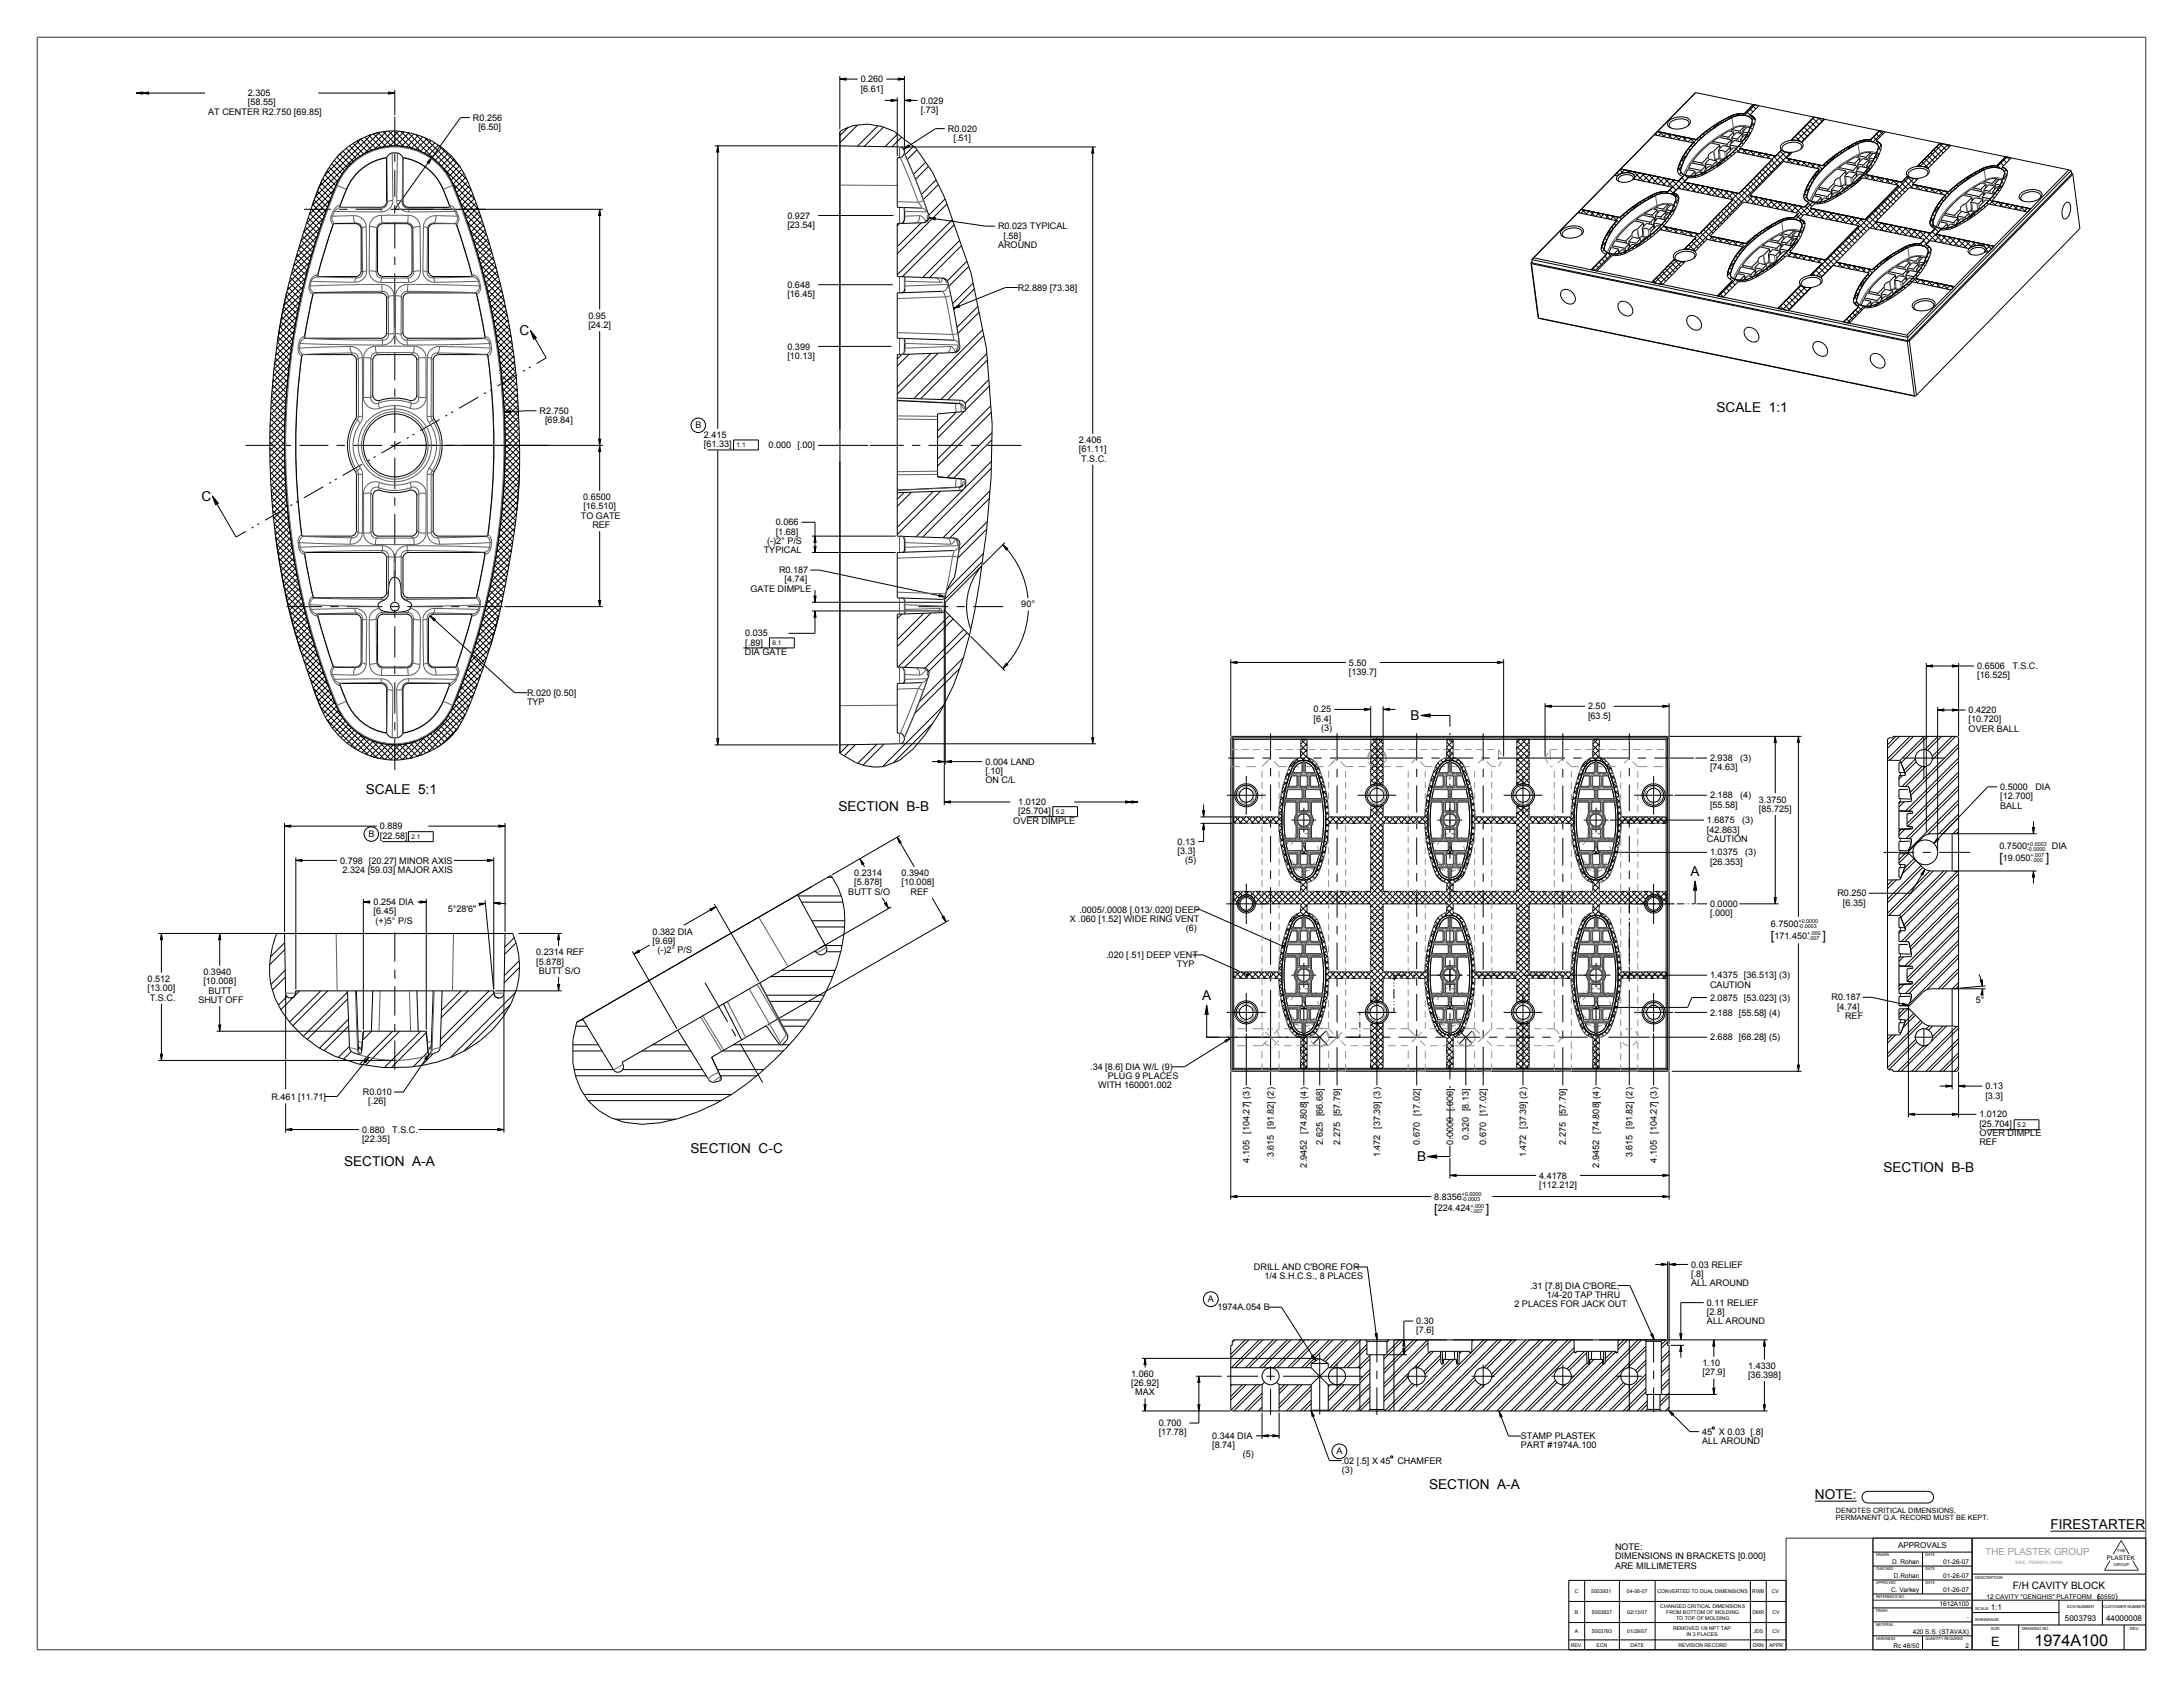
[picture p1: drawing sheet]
<svg xmlns="http://www.w3.org/2000/svg" width="1118mm" height="864mm" viewBox="0 0 1118 864" stroke-linecap="round" stroke-linejoin="round" font-family="sans-serif">
<defs><g id="words">
<text font-size="8.3" x="1042" y="843">1974A100</text>
<g font-size="7">
<text x="266" y="172">C</text>
<text x="879" y="211">SCALE 1:1</text>
<text x="103" y="256">C</text>
<text x="722" y="369">B</text>
<text x="187" y="406">SCALE 5:1</text>
<text x="429" y="415">SECTION B-B</text>
<text x="866" y="449">A</text>
<text x="615" y="512">A</text>
<text x="354" y="590">SECTION C-C</text>
<text x="176" y="597">SECTION A-A</text>
<text x="726" y="594">B</text>
<text x="964" y="600">SECTION B-B</text>
<text x="732" y="762">SECTION A-A</text>
<text x="929" y="768">NOTE:</text>
<text x="1050" y="783">FIRESTARTER</text>
</g>
<text font-size="6.6" x="1019" y="843">E</text>
<g font-size="6.5">
<text x="1024" y="441">[</text>
<text x="1047" y="441">]</text>
<text x="907" y="481">[</text>
<text x="933" y="481">]</text>
<text x="734" y="621">[</text>
<text x="761" y="621">]</text>
</g>
<text font-size="5.2" x="1030" y="814">F/H CAVITY BLOCK</text>
<text font-size="5" fill="#989898" x="1017" y="796">THE PLASTEK GROUP</text>
<g font-size="4.6">
<text x="441" y="42">0.260</text>
<text x="441" y="47">[6.61]</text>
<text x="127" y="49">2.305</text>
<text x="471" y="53">0.029</text>
<text x="107" y="59">AT CENTER R2.750 [69.85]</text>
<text x="127" y="54">[58.55]</text>
<text x="471" y="58">[.73]</text>
<text x="242" y="62">R0.256</text>
<text x="245" y="67">[6.50]</text>
<text x="485" y="67">R0.020</text>
<text x="488" y="72">[.51]</text>
<text x="403" y="112">0.927</text>
<text x="403" y="117">[23.54]</text>
<text x="511" y="117">R0.023 TYPICAL</text>
<text x="514" y="122">[.58]</text>
<text x="511" y="127">AROUND</text>
<text x="403" y="147">0.648</text>
<text x="521" y="149">R2.889 [73.38]</text>
<text x="403" y="152">[16.45]</text>
<text x="301" y="163">0.95</text>
<text x="301" y="168">[24.2]</text>
<text x="403" y="179">0.399</text>
<text x="403" y="184">[10.13]</text>
<text x="276" y="212">R2.750</text>
<text x="279" y="217">[69.84]</text>
<text x="356" y="219">B</text>
<text x="360" y="224">2.415</text>
<text x="552" y="227">2.406</text>
<text x="360" y="229">[61.33]</text>
<text x="394" y="230">0.000 [.00]</text>
<text x="552" y="232">[61.11]</text>
<text x="554" y="236">T.S.C.</text>
<text x="299" y="256">0.6500</text>
<text x="299" y="261">[16.510]</text>
<text x="297" y="266">TO GATE</text>
<text x="397" y="269">0.066</text>
<text x="303" y="270">REF</text>
<text x="397" y="274">[1.68]</text>
<text x="393" y="278">(-)2° P/S</text>
<text x="391" y="283">TYPICAL</text>
<text x="399" y="293">R0.187</text>
<text x="402" y="298">[4.74]</text>
<text x="384" y="303">GATE DIMPLE</text>
<text x="523" y="311">90°</text>
<text x="382" y="326">0.035</text>
<text x="381" y="335">DIA GATE</text>
<text x="382" y="331">[.89]</text>
<text x="691" y="341">5.50</text>
<text x="691" y="345">[139.7]</text>
<text x="1012" y="343">0.6506</text>
<text x="1012" y="347">[16.525]</text>
<text x="1030" y="343">T.S.C.</text>
<text x="270" y="356">R.020 [0.50]</text>
<text x="270" y="361">TYP</text>
<text x="673" y="365">0.25</text>
<text x="813" y="363">2.50</text>
<text x="1008" y="365">0.4220</text>
<text x="673" y="369">[6.4]</text>
<text x="813" y="368">[63.5]</text>
<text x="1008" y="370">[10.720]</text>
<text x="676" y="374">(3)</text>
<text x="1008" y="375">OVER BALL</text>
<text x="875" y="390">2.938</text>
<text x="891" y="390">(3)</text>
<text x="505" y="391">0.004 LAND</text>
<text x="875" y="394">[74.63]</text>
<text x="505" y="396">[.10]</text>
<text x="505" y="401">ON C/L</text>
<text x="1024" y="404">0.5000</text>
<text x="1042" y="404">DIA</text>
<text x="521" y="412">1.0120</text>
<text x="875" y="409">2.188</text>
<text x="875" y="413">[55.58]</text>
<text x="891" y="409">(4)</text>
<text x="901" y="411">3.3750</text>
<text x="1024" y="409">[12.700]</text>
<text x="1024" y="414">BALL</text>
<text x="521" y="417">[25.704]</text>
<text x="901" y="416">[85.725]</text>
<text x="195" y="425">0.889</text>
<text x="519" y="422">OVER DIMPLE</text>
<text x="874" y="421">1.6875</text>
<text x="892" y="421">(3)</text>
<text x="189" y="429">B [22.58]</text>
<text x="874" y="431">CAUTION</text>
<text x="874" y="426">[42.863]</text>
<text x="603" y="432">0.13</text>
<text x="603" y="437">[3.3]</text>
<text x="875" y="438">1.0375</text>
<text x="893" y="438">(3)</text>
<text x="1024" y="435">0.7500</text>
<text x="1050" y="435">DIA</text>
<text x="174" y="442">0.798 [20.27] MINOR AXIS</text>
<text x="607" y="442">(5)</text>
<text x="875" y="443">[26.353]</text>
<text x="1025" y="441">19.050</text>
<text x="175" y="447">2.324 [59.03] MAJOR AXIS</text>
<text x="437" y="449">0.2314</text>
<text x="462" y="449">0.3940</text>
<text x="437" y="453">[5.878]</text>
<text x="462" y="453">[10.008]</text>
<text x="434" y="458">BUTT S/O</text>
<text x="466" y="458">REF</text>
<text x="941" y="459">R0.250</text>
<text x="191" y="463">0.254 DIA</text>
<text x="229" y="467">5°28'6&quot;</text>
<text x="553" y="467">.0005/.0008 [.013/.020] DEEP</text>
<text x="875" y="464">0.0000</text>
<text x="944" y="464">[6.35]</text>
<text x="191" y="468">[6.45]</text>
<text x="192" y="473">(+)5° P/S</text>
<text x="548" y="472">X .060 [1.52] WIDE RING VENT</text>
<text x="875" y="469">[.000]</text>
<text x="334" y="478">0.382 DIA</text>
<text x="607" y="477">(6)</text>
<text x="907" y="475">6.7500</text>
<text x="334" y="483">[9.69]</text>
<text x="908" y="481">171.450</text>
<text x="275" y="489">0.2314 REF</text>
<text x="337" y="488">(-)2° P/S</text>
<text x="566" y="490">.020 [.51] DEEP VENT</text>
<text x="275" y="494">[5.878]</text>
<text x="603" y="495">TYP</text>
<text x="76" y="503">0.512</text>
<text x="104" y="499">0.3940</text>
<text x="104" y="504">[10.008]</text>
<text x="276" y="499">BUTT S/O</text>
<text x="875" y="501">1.4375 [36.513] (3)</text>
<text x="76" y="507">[13.00]</text>
<text x="107" y="509">BUTT</text>
<text x="875" y="506">CAUTION</text>
<text x="77" y="512">T.S.C.</text>
<text x="102" y="513">SHUT OFF</text>
<text x="875" y="512">2.0875 [53.023] (3)</text>
<text x="938" y="512">R0.187</text>
<text x="1012" y="513">5°</text>
<text x="875" y="520">2.188 [55.58] (4)</text>
<text x="940" y="517">[4.74]</text>
<text x="945" y="522">REF</text>
<text x="875" y="533">2.688 [68.28] (5)</text>
<text x="558" y="548">.34 [8.6] DIA W/L (9)</text>
<text x="562" y="557">WITH 160001.002</text>
<text x="567" y="552">PLUG 9 PLACES</text>
<text x="1016" y="558">0.13</text>
<text x="139" y="563">R.461 [11.71]</text>
<text x="186" y="561">R0.010</text>
<text x="1016" y="562">[3.3]</text>
<text x="189" y="565">[.26]</text>
<text x="1013" y="572">1.0120</text>
<text x="185" y="580">0.880</text>
<text x="201" y="580">T.S.C.</text>
<text x="1013" y="577">[25.704]</text>
<text x="1013" y="582">OVER DIMPLE</text>
<text x="185" y="585">[22.35]</text>
<text x="677" y="586" transform="rotate(-90 677 586)">2.625 [66.68]</text>
<text x="686" y="586" transform="rotate(-90 686 586)">2.275 [57.79]</text>
<text x="727" y="586" transform="rotate(-90 727 586)">0.670 [17.02]</text>
<text x="744" y="586" transform="rotate(-90 744 586)">0.0000 [.000]</text>
<text x="752" y="584" transform="rotate(-90 752 584)">0.320 [8.13]</text>
<text x="761" y="586" transform="rotate(-90 761 586)">0.670 [17.02]</text>
<text x="802" y="586" transform="rotate(-90 802 586)">2.275 [57.79]</text>
<text x="1013" y="586">REF</text>
<text x="652" y="593" transform="rotate(-90 652 593)">3.615 [91.82] (2)</text>
<text x="707" y="593" transform="rotate(-90 707 593)">1.472 [37.39] (3)</text>
<text x="781" y="593" transform="rotate(-90 781 593)">1.472 [37.39] (2)</text>
<text x="836" y="593" transform="rotate(-90 836 593)">3.615 [91.82] (2)</text>
<text x="640" y="595" transform="rotate(-90 640 595)">4.105 [104.27] (3)</text>
<text x="669" y="598" transform="rotate(-90 669 598)">2.9452 [74.808] (4)</text>
<text x="819" y="598" transform="rotate(-90 819 598)">2.9452 [74.808] (4)</text>
<text x="848" y="595" transform="rotate(-90 848 595)">4.105 [104.27] (3)</text>
<text x="788" y="603">4.4178</text>
<text x="788" y="608">[112.212]</text>
<text x="734" y="614">8.8356</text>
<text x="736" y="620">224.424</text>
<text x="642" y="650">DRILL AND C'BORE FOR</text>
<text x="866" y="649">0.03 RELIEF</text>
<text x="866" y="654">[.8]</text>
<text x="647" y="655">1/4 S.H.C.S., 8 PLACES</text>
<text x="783" y="660">.31 [7.8] DIA C'BORE,</text>
<text x="866" y="658">ALL AROUND</text>
<text x="792" y="664">1/4-20 TAP THRU</text>
<text x="618" y="667">A</text>
<text x="623" y="671">1974A.054 B</text>
<text x="775" y="669">2 PLACES FOR JACK OUT</text>
<text x="874" y="668">0.11 RELIEF</text>
<text x="725" y="678">0.30</text>
<text x="874" y="673">[2.8]</text>
<text x="874" y="678">ALL AROUND</text>
<text x="725" y="683">[7.6]</text>
<text x="872" y="699">1.10</text>
<text x="895" y="701">1.4330</text>
<text x="579" y="705">1.060</text>
<text x="872" y="704">[27.9]</text>
<text x="895" y="705">[36.398]</text>
<text x="579" y="710">[26.92]</text>
<text x="581" y="714">MAX</text>
<text x="593" y="730">0.700</text>
<text x="593" y="735">[17.78]</text>
<text x="621" y="737">0.344 DIA</text>
<text x="779" y="737">STAMP PLASTEK</text>
<text x="871" y="734">45</text>
<text x="880" y="734">X 0.03 [.8]</text>
<text x="621" y="741">[8.74]</text>
<text x="779" y="741">PART #1974A.100</text>
<text x="871" y="739">ALL AROUND</text>
<text x="636" y="746">(5)</text>
<text x="684" y="745">A</text>
<text x="687" y="749">.02 [.5] X 45</text>
<text x="715" y="749">CHAMFER</text>
<text x="687" y="754">(3)</text>
<text x="827" y="794">NOTE:</text>
<text x="827" y="798">DIMENSIONS IN BRACKETS [0.000]</text>
<text x="827" y="803">ARE MILLIMETERS</text>
</g>
<g font-size="4.1">
<text x="972" y="793">APPROVALS</text>
<text x="1074" y="819">(</text>
<text x="1083" y="819">)</text>
<text x="1019" y="824">1:1</text>
<text x="1057" y="830">5003793</text>
<text x="1078" y="830">44000008</text>
</g>
<g font-size="3.7">
<text x="940" y="774">DENOTES CRITICAL DIMENSIONS,</text>
<text x="940" y="778">PERMANENT Q.A. RECORD MUST BE KEPT.</text>
</g>
<g font-size="3.3">
<text x="377" y="229">1.1</text>
<text x="396" y="330">6.1</text>
<text x="541" y="417">5.2</text>
<text x="211" y="430">2.1</text>
<text x="1033" y="577">5.2</text>
<text x="969" y="801">D. Rohan</text>
<text x="995" y="801">01-26-07</text>
<text x="970" y="808">D.Rohan</text>
<text x="995" y="808">01-26-07</text>
<text x="968" y="815">C. Varkey</text>
<text x="995" y="815">01-26-07</text>
<text x="1017" y="819">12 CAVITY &quot;GENGHIS&quot; PLATFORM</text>
<text x="1074" y="819">50550</text>
<text x="993" y="822">1612A100</text>
<text x="979" y="836">420 S.S. (STAVAX)</text>
<text x="969" y="844">Rc 48/50</text>
<text x="1006" y="844">2</text>
</g>
<text font-size="3.2" x="1079" y="799">PLASTEK</text>
<g font-size="2.8">
<text x="1038" y="433">+0.0003</text>
<text x="1038" y="435">-0.0000</text>
<text x="1040" y="439">+.007</text>
<text x="1040" y="441">-.000</text>
<text x="921" y="473">+0.0000</text>
<text x="921" y="475">-0.0003</text>
<text x="925" y="479">+.000</text>
<text x="925" y="481">-.007</text>
<text x="748" y="612">+0.0000</text>
<text x="748" y="615">-0.0003</text>
<text x="753" y="618">+.000</text>
<text x="753" y="621">-.007</text>
</g>
<g font-size="2.6">
<text x="806" y="815">C</text>
<text x="815" y="815">5003931</text>
<text x="833" y="815">04-06-07</text>
<text x="849" y="815">CONVERTED TO DUAL DIMENSIONS</text>
<text x="897" y="815">RWB</text>
<text x="907" y="815">CV</text>
<text x="806" y="826">B</text>
<text x="815" y="826">5003837</text>
<text x="833" y="826">02/13/07</text>
<text x="850" y="823">CHANGED CRITICAL DIMENSIONS</text>
<text x="853" y="826">FROM BOTTOM OF MOLDING</text>
<text x="897" y="826">DMR</text>
<text x="907" y="826">CV</text>
<text x="858" y="829">TO TOP OF MOLDING</text>
<text x="1007" y="829">-</text>
<text x="806" y="836">A</text>
<text x="815" y="836">5003793</text>
<text x="833" y="836">01/29/07</text>
<text x="857" y="835">REMOVED 1/8 NPT TAP</text>
<text x="863" y="838">IN 3 PLACES.</text>
<text x="898" y="836">JDS</text>
<text x="907" y="836">CV</text>
<text x="804" y="843">REV.</text>
<text x="817" y="843">ECN</text>
<text x="835" y="843">DATE</text>
<text x="859" y="843">REVISION RECORD</text>
<text x="897" y="843">DRN</text>
<text x="906" y="843">APPR</text>
</g>
<text font-size="2.3" fill="#989898" x="1032" y="801">ERIE, PENNSYLVANIA</text>
<g font-size="2.1">
<text x="960" y="797">DRAWN</text>
<text x="986" y="797">DATE</text>
<text x="1084" y="794">THE</text>
<text x="960" y="804">CHECKED</text>
<text x="986" y="804">DATE</text>
<text x="1082" y="802">GROUP</text>
<text x="1011" y="808">DESCRIPTION</text>
<text x="960" y="811">APPROVED</text>
<text x="986" y="811">DATE</text>
<text x="960" y="818">REFERENCE NO.</text>
<text x="960" y="825">FINISH</text>
<text x="1011" y="824">SCALE:</text>
<text x="1058" y="823">ECN NUMBER</text>
<text x="1077" y="823">CUSTOMER NUMBER</text>
<text x="960" y="832">MATERIAL</text>
<text x="1011" y="830">SHRINKAGE:</text>
<text x="960" y="839">HARDNESS</text>
<text x="986" y="839">QUANTITY REQUIRED</text>
<text x="1019" y="834">SIZE</text>
<text x="1035" y="834">DRAWING NO.</text>
<text x="1091" y="834">REV.</text>
</g>
</g></defs>
<g fill="#000">
<path d="M70 48l3-1v1zM73 48l3-1v1zM199 47l3 1h-3zM430 41l3-1v1zM456 51h3l-3 1zM460 40l3 1h-3zM463 51h3v1zM367 75l1 3h-1zM463 76l2-2 1 1zM559 75l1 3h-1zM219 83l2-2-1 3zM307 107l1 3h-2z"/>
<path d="M476 112l3-1v2zM488 158l3-2v1zM272 169l3 4-2 1zM258 211l3-1v1zM307 228l1 3h-2zM306 225h2l-1 3zM109 254l3 4h-2zM417 274l1 4h-1zM513 279l3 2-1 1zM417 280h1l-1 3zM220 315l3 2-1 1zM306 307h2l-1 4z"/>
<path d="M417 305h1l-1 3zM417 313l1 3h-1zM481 304l3 2-3-1zM630 339h3v1zM767 339h3l-3 1zM515 340h1l-3 2zM986 341l3-1v1zM1000 340l3 1h-3zM699 363h3l-3 1zM708 363h3v1zM727 366l5-1v2zM791 362l3-1v1z"/>
<path d="M851 361l4 1h-4zM909 377v3h-1zM921 377v3h-1zM992 363h3v1zM1000 363h3l-3 1zM367 378h1l-1 3zM480 389l3 1h-3zM484 390l3-1v1zM559 378h1l-1 3zM483 411l4-1v1zM576 410l3 1h-3zM579 410l4 1h-4z"/>
<path d="M616 415h1l-1 3zM146 423l3-1v1zM255 422l4 1h-4zM440 440l2 2-1 1zM459 429l2 2-1 1zM616 421l1 4h-1zM992 429l1 1-3 2zM1040 424h2l-1 3zM151 440h4v1zM250 440h3l-3 1zM868 451l1 5h-2zM986 445l-2 3-1-1z"/>
<path d="M1041 446l1 3h-2zM83 478v3h-1zM112 478l1 3h-1zM186 462l3-1v1zM215 461l3 1h-3zM245 462h4l-4 1zM253 462h3v1zM286 478l1 3h-2zM363 465l3-1-2 2zM453 463l1-1 1 3zM482 469h1l1 3zM908 460h1v3z"/>
<path d="M325 488l2-2 1 1zM638 499h1zM656 484h1v1zM285 504h2l-1 3zM618 514l1 5h-2zM974 513l3 2h-3zM1014 502h1v3zM1015 506v3h-1zM112 525h1l-1 3zM220 540l-2 3v-1zM627 533l3-2-2 2zM82 540h1v3z"/>
<path d="M186 543l3-2-2 3zM920 545h1v3zM996 555l3 1-3 1zM1003 556l3-1v2zM146 578h3v1zM255 578h3l-3 1zM977 570h3v1zM1000 570h3l-3 1zM731 592l5-1v2zM630 613l3-1v1zM742 602l3-1v1zM851 612l4 1h-4z"/>
<path d="M851 601l4 1h-4zM851 647h3l-3 1zM855 647h3v1zM586 695l1 4h-1zM671 694h1l2 3zM704 683h1v3zM719 686v3h-1zM718 690h1v4zM845 683h1l1 3zM860 683h1v3zM861 689v3h-1zM877 686l1 3h-1z"/>
<path d="M903 686l1 3h-1zM614 705v3h-1zM877 711h1l-1 3zM586 719h1l-1 3zM613 719h1v3zM646 735l3-1v2zM652 734l3 1-3 1zM671 722l2 3h-1zM767 722l2 3h-1zM854 722l3 2-1 1zM903 719h1l-1 3z"/>
</g>
<g fill="none" stroke="#000" stroke-width=".51">
<path d="M430 39v27M460 40l3 1h-3zM463 39v38M70 48l3-1v1zM70 48h35M73 48l3-1v1zM163 48h39M199 47l3 1h-3zM202 46v13M430 41l3-1v1zM430 41h9M453 51h6"/>
<path d="M454 41h9M456 51h3l-3 1zM459 50v30M463 51h3v1zM463 51h7M868 47v1M868 47l-84 86M868 47l191 40M893 58h.1M893 58l-5 1-5 2-8 5-7 5M896 59l2 1 1 1M896 59h.1"/>
<path d="M898 54h.1M898 54l-5 4M901 54l-5 5M929 60h.1M929 60l-12 12M174 79a40 40 0 0 1 66 14 354 354 0 0 1-3 276 40 40 0 0 1-70-1 219 219 0 0 1-13-36 359 359 0 0 1 7-230 62 62 0 0 1 13-23zM190 69h-1M194 68l-3 1M194 68h.1M241 60h-5l-34 47M366 75h63M367 75l1 3h-1z"/>
<path d="M367 75v145M430 68h.1M430 75h31l1 1 13 34M434 65l-4 4M439 64l-9 9M449 64l-10 11M452 65l-9 10M460 69l-7 6M461 75h100M462 70l-5 5M463 76l2-2 1 1zM468 75l-5 4"/>
<path d="M469 77l-5 5M484 66h-5l-16 10M559 75l1 3h-1zM559 75v147M847 69h.1M847 69l20 4M849 67l19 4M849 67h.1M854 62l3-2h4l3 1 1 1v2l-2 1-5 1h-2l-2-1v-2zM864 64l1-1-1-1-2-1h-3l-2 1-2 1v1l1 2M867 73h.1M867 73l-6 8-2 7"/>
<path d="M868 71h.1M891 76h.1M891 76l18 4M894 72l-3 4M894 72h.1M899 62l-2 5-3 5M899 62h.1M899 61h.1M899 61v1M909 80h.1M912 77l2 1h4M912 77l-3 3"/>
<path d="M917 72h3l2 1M917 72l-3 1-2 1-1 1 1 2M917 72h.1M918 78h.1M918 78l-3 3M922 76v-1v-1l-2-1h-3l-3 1-1 1-1 1 1 2M922 73h.1M922 73l1 1-1 2-2 1-2 1M934 61l-12 12M958 72h.1M958 72h-5l-5 2-8 5-7 6M960 72l2 1 1 2"/>
<path d="M960 72h.1M962 67h.1M962 67l-4 5M963 76l-2 6-5 6M963 76h.1M963 75h.1M963 75v1M965 67l-5 5M993 73h.1M993 73l-11 12M999 74l-12 12M165 92l-5 13"/>
<path d="M165 92h.1M219 83l2-2-1 3zM474 83l-6 6M475 85l-6 7M479 92l-7 8M480 94l-7 8M827 90h.1M827 90h1M828 90v2l2 1h3l3-1M828 90h.1M828 90l3-1h3l3 1-1 2M830 87l29 6"/>
<path d="M830 87h.1M836 92v-1v-1l-4-1-3 2-1 1 1 1M836 92h.1M836 92l20 4M854 98h.1M854 98l-5 1-5 2-8 5-7 5M856 96l-2 2M856 96h.1M857 99l2 1v1M857 99l2-3 28 6M857 99h.1M859 88h.1"/>
<path d="M859 88l1 1 2 1M859 93h.1M862 90l-3 3M862 90h.1M862 93h.1M862 93l28 6M867 91h-3l-2 2M867 91h.1M872 90l-5 1M872 90h.1M882 82l-2-1-2 1M890 99h.1"/>
<path d="M907 82l-18-4-8 6-9 6M907 82l-17 17M907 82h.1M915 81h.1M915 81l18 4M931 86l-5 7-3 7M931 86l-18-3-17 17M933 85h.1M946 95h-2h-2M950 94l-9 7M950 94h.1M951 93l-1 1"/>
<path d="M951 93h.1M953 92l-2 1M953 92h.1M954 91l-1 1M954 91h.1M954 91l18 4M955 89l19 4M955 89h.1M956 88l-1 1M956 88h.1M972 95l-17 17M972 95h.1"/>
<path d="M974 93h.1M977 90h.1M977 90l3 1M977 90l-3 3M979 94l19 4M979 94h.1M980 91h.1M982 85h3l2 1M982 85l-3 1-2 1-1 2 1 1M982 85h.1M982 91h-2M982 91h.1"/>
<path d="M982 91l-3 3M986 90l1-2-1-1-2-1h-3l-2 1-2 1v2l1 1M987 86h.1M987 86l1 2-1 1-2 2h-3M996 100l-19-4-17 18M996 100h.1M996 100l-5 6-3 6v3l3 2M998 98h.1M1022 85h.1M1022 85h-5l-5 3-8 5-6 5M1025 86l2 1 1 1M1025 86h.1"/>
<path d="M1027 80h.1M1027 80l-5 5M1028 89l-3 7-5 7M1028 89h.1M1028 88h.1M1028 88v1M1030 81l-5 5M1034 99l3-1 4-1 3 1 1 2v1l-2 1-5 1h-2l-2-1v-2zM1059 87l-19 20M1059 87h1M1060 87l-83 86M1060 87l1 2-84 85"/>
<path d="M1060 89h1M1061 89l-83 86M1061 89l4 28-84 85M203 107h106M307 107l1 3h-2zM307 107v51M419 110h38M460 114l-1 2M472 114l-13 12M475 110v2l-2 2h-14v28h24l2 1a143 143 0 0 1 6 36l-1 1h-1l-30 2v22l33 1 1 1 1 1v3v1l-14 1v32l14 1v2v3l-2 1-33 1v22l31 2 1 1v1l-1 9a27 27 0 0 1-5 15l-2 6M476 112l3-1v2zM476 112l29 4h4"/>
<path d="M484 102l-9 8M485 104l-26 26M488 112l-29 29M489 115l-27 27M800 118l2-2h4h3l2 2-1 2-2 1-5 1-2-1-2-1v-1zM808 109h.1M808 109l20 4M809 107l20 4M809 107h.1M828 113h.1M828 113l-6 7-2 8M829 111h.1"/>
<path d="M850 118l-8 6-9 5M850 118h.1M850 118l18 3M851 116h.1M851 116l19 4M858 106l-3 5-4 5M858 106h.1M859 104l-1 2M859 104h.1M859 102v2M859 102h.1M859 101h.1"/>
<path d="M859 101v1M870 120h.1M887 102l-17 18M887 102h.1M896 100h.1M896 100l28 6M919 111h.1M919 111l-6 1-4 2-9 5-6 6M921 109l-28-6-18 18M921 109l-2 2M921 109h.1M921 112l2 1 1 2"/>
<path d="M921 112l3-2 28 6M921 112h.1M923 101h.1M923 101l1 1M923 100v1M924 117l-3 6M924 117h.1M924 102h.1M924 102l2 2M924 106h.1M924 115v2M924 115h.1"/>
<path d="M926 104l-2 2M926 104h.1M927 107h.1M927 107l28 5M935 104h-6l-2 3M935 104h.1M936 103l-1 1M936 103h.1M941 101l-5 2M941 101h.1M952 116l-17 17M952 116h.1"/>
<path d="M955 112h.1M960 114l28 5M960 114h.1M988 119h.1M991 117l-3 2M991 117h.1M991 120l30 6M991 120h.1M1001 116l-4 1-3 1-3 2M1001 116h.1M1011 108h-2l-2 1M1020 103l20 4"/>
<path d="M1020 103h.1M1038 109l-20-5-8 7-9 5M1038 109h.1M1040 107l-64 65M1044 102l1-2-1-1-2-1h-3l-2 1-2 1v2l1 1M491 123l-19 19M492 126l-16 16M495 134l-10 10M496 136l-10 11M784 134l4 29M784 134v1M784 135l4 28"/>
<path d="M784 135l192 40M784 133v2l193 39M784 133l1-1 191 40M784 133l193 40M784 134h.1M809 120l1-1-1-1-2-1h-3h-2l-2 2v1l1 1M815 138h.1M818 139h.1M820 128h.1M820 128v1M820 129h.1M820 129l2 1"/>
<path d="M822 130h.1M822 130l-7 8M827 131h-2l-7 8M827 131h.1M831 130l-4 1M831 130h.1M833 129l-2 1M833 129h.1M843 121h-2l-3 1M857 133h.1M857 133h1M857 133l-11 12"/>
<path d="M858 133h.1M858 133l3 1M861 134h.1M862 128h3l3 1M862 128h-3l-2 2v1v2M862 128h.1M863 134h-2M863 134h.1M863 134l-12 12M867 132l1-1-1-2h-2h-3h-2l-2 2v1l1 1M868 129h.1M868 129v1v2l-2 1-3 1"/>
<path d="M868 121h.1M868 121l-6 7M875 121h.1M875 121l19 4M892 126l-18-3-6 6M892 126h.1M892 126l-5 8-3 7M894 125h.1M907 135h-2h-2M914 131l-7 6-10 6M914 131h.1M914 131l19 4"/>
<path d="M916 129l19 4M916 129h.1M921 123l-5 6M921 123h.1M933 135h.1M933 135l-6 6M935 133h.1M940 134l19 4M940 134h.1M957 140l-6 7-2 7M957 140l-19-4-6 6M957 140h.1"/>
<path d="M959 138h.1M983 125h.1M983 125h-5l-5 3-8 5-6 5M985 123l-28-6-17 17M985 123l-2 2M985 123h.1M986 125l2 2 1 1M986 125l2-2 20 4M986 125h.1M988 130l-2 6-4 6M988 130h.1M989 129l-1 1"/>
<path d="M989 129h.1M989 128h.1M989 128v1M1008 127v2l2 1h3l3-1M1008 127h.1M1008 127l3-1h3l3 1-1 2M1016 129v-1v-1h-4l-3 1-1 1 1 1M1016 129h2M1016 129h.1M1018 129h.1M1021 126h.1M145 157l-3 18"/>
<path d="M145 157h.1M147 150l-2 7M419 146h38M488 158l3-2v1zM498 145l-10 10M499 148l-11 10M501 157l-11 11M501 160l-11 11M521 147h-6l-27 11M846 145h.1M851 146h.1M879 151h.1"/>
<path d="M882 152h.1M884 141h.1M884 141l2 2M886 143h.1M886 143l1 1M887 144h.1M887 144l-8 7M897 143l-3 1h-4l-8 8M897 143h.1M916 159h.1M922 146l2 1h2M922 146l-12 12"/>
<path d="M926 147h.1M927 141h3l2 1M927 141l-3 1-2 1-1 2 1 1M927 141h.1M927 147h-1M927 147h.1M927 147l-11 12M932 146v-2l-1-1-2-1h-2l-3 1-2 1v1l1 2M932 142h.1M932 142l1 2-1 1-2 1-3 1M949 154h.1M949 154v1"/>
<path d="M949 155h.1M949 155l2 2M951 157h.1M951 157h1M952 157h.1M952 157l-8 8M956 158h-2l-7 7M956 158h.1M962 156l-6 2M962 156h.1M966 154l-4 2M966 154h.1"/>
<path d="M972 148h-2l-2 1M980 155l2-2h4l3 1 2 2-1 1-2 1-5 1h-2l-2-1v-2zM981 143l20 4M981 143h.1M982 142l-1 1M982 142h.1M989 158l1-2-1-1-2-1h-3l-2 1-2 1v1l1 2M999 148l-20-4-6 5-7 5M999 148h.1M1001 147h.1M272 169l3 4-2 1zM272 169l8 14-5 3"/>
<path d="M307 170v81M419 177h37M503 169l-35 35M504 172l-33 32M788 163l193 40M788 163l192 40M788 163h.1M944 165h.1M976 172l1 1M976 175l4 28M977 173v1M978 175h-2"/>
<path d="M978 175l3 27M252 199l-1 1M265 192l-10 6M269 190h-1M272 188h-1M462 181l-3 3M465 181l-6 6M477 181l-18 17M480 181l-21 21M505 181l-23 24M505 184l-20 21M506 194l-12 13"/>
<path d="M506 198l-12 12M225 215l-10 5M229 212l-1 1M232 211h-1M245 203l-10 6M249 201l-1 1M258 211l3-1v1zM275 210l-17 1M430 220v-153a26 26 0 0 1 28 0l11 9 8 12 7 14 13 38a347 347 0 0 1 8 132 374 374 0 0 1-12 66 118 118 0 0 1-25 45 26 26 0 0 1-38 2M430 220h.1M490 211l-10 10M494 211l-14 13"/>
<path d="M507 208l-27 27M507 211l-27 28M980 203h1M981 203h.1M981 202v1M185 238l-10 5M189 235l-1 1M192 234h-1M203 228h106M205 226l-10 6M209 224h-1M212 222l-1 1"/>
<path d="M306 225h2l-1 3zM307 228l1 3h-2zM362 230h26v-5h-12v5M367 231v150M419 228h26M430 236v150l4-5M430 236h.1M507 240l-35 35M508 236l-14 14M508 225l-20 20M508 221l-23 24M559 238v143"/>
<path d="M109 254l3 4h-2zM109 254l12 21 5-3M150 258l-1 1M153 257h-1M165 249l-9 6M169 247h-1M172 245l-1 1M266 241l-1 20M463 252l-4 4M467 252l-8 7M478 252l-19 18M481 251l-22 23"/>
<path d="M493 251l-24 24M506 255l-20 20M507 251l-24 24M130 270h-1M133 268l-1 1M140 264v1M141 273l5 30 8 30M146 261l-10 5M307 272v39M410 267h7v16M416 274h43M417 280h1l-1 3z"/>
<path d="M417 274l1 4h-1zM505 271l-15 15M505 267l-14 14M513 279l3 2-1 1zM513 279a45 45 0 0 1 13 27M514 278l-11 11M415 292h5l64 14M416 283h43M503 290l-20 18M503 287l-19 20M503 283l-18 19M220 315l3 2-1 1z"/>
<path d="M220 315l43 40h7M255 315l-4 16M258 311h51M306 307h2l-1 4zM416 313h67M416 308h67M417 305h1l-1 3zM417 313l1 3h-1zM417 313v11h-13M417 302v6M462 314l-3 3M473 314l-14 13"/>
<path d="M477 314l-18 17M481 304l3 2-3-1zM483 313v1h-24v27l14 1 2 1 1 2-14 35-1 1h-31M483 313l13 12M483 308v5M483 314v98M484 314v77M486 315l-26 27M488 317l-25 25M526 313a45 45 0 0 1-13 29M381 332h26v-5h-13v5M493 337l-22 22"/>
<path d="M493 322l-20 20M495 324l-20 20M497 326l17 17M515 340h1l-3 2zM630 339h3v1zM630 338v39M630 339h59M706 339h64M767 339h3l-3 1zM770 338v49M986 339v87M1003 339v38"/>
<path d="M160 352l5 12M491 342l-23 23M791 360v27M855 360v17h67M986 341l3-1v1zM986 341h25M1000 340l3 1h-3zM235 372l-5 6-6 5M367 378h1l-1 3zM477 371l-20 19M483 361l-31 31M559 378h1l-1 3z"/>
<path d="M630 378l1-1h223l1 1v170h-1h-223h-1zM631 378v170M631 378h1M631 378h223M632 378v169M632 378h221M666 378v10a9 9 0 0 0-7 8l-3 11-1 11h-23M669 378v10a9 9 0 0 1 7 8l3 11 1 11h22v-6M683 363h19M699 363h3l-3 1zM702 362v16M702 378v24"/>
<path d="M708 363h3v1zM708 362v16M708 378v24M708 363h6M727 366l5-1v2zM727 366h15v6M741 378v10a9 9 0 0 0-7 8l-3 11-1 11h-22v-6M742 375v1M742 379v1M744 378v10a9 9 0 0 1 7 8l3 11 1 11h22v-6M777 378v24M783 378v24"/>
<path d="M791 362l3-1v1zM791 362h20M815 378v10a9 9 0 0 0-6 8l-3 11-2 11h-21v-6M819 378v10a9 9 0 0 1 7 8l3 11 1 11h23M826 362h29M851 361l4 1h-4zM853 378v169M854 378h-1M854 378v170M909 377v3h-1zM909 377v29M921 377v3h-1z"/>
<path d="M921 377v92M971 377l-5 4M972 377l-6 6M978 377l-12 11M980 377l-13 12M985 377l-12 12M987 377l-14 14M992 363h3v1zM992 362v74M992 363h14M992 377l-7 7M994 377l-7 7"/>
<path d="M999 377l-10 10M1000 363h3l-3 1zM1001 377l-12 12M189 387l5 1M211 388h-1M366 381h63M438 381l-6 6M449 381l-10 10M453 381l-11 11M461 381h100M477 390h6M480 389l3 1h-3z"/>
<path d="M484 390l3-1v1zM484 390h19M742 383v11M742 398v1M868 388h6M966 388h.1M966 389h6l1 1M973 390l2 6v1h-3v6h5l2 7h-1l-6 1v4h7v1l-3 1v6l3 1-7 1v4h6a6 6 0 0 1-1 6v1M973 390h.1M974 397l-2 2M981 389l-6 5M981 390l-6 6"/>
<path d="M984 392l-10 11M986 392l-11 11M1003 381l-25 25M1003 383l-25 24M1003 388l-27 27M1003 390l-26 25M1003 395l-27 27M1003 397l-26 26M483 411l4-1v1zM483 411h34M526 418h26v-5h-13v5M550 411h33"/>
<path d="M576 410l3 1h-3zM579 410l4 1h-4zM615 418h16M616 415h1l-1 3zM616 412v6M702 402a6 6 0 0 0 0 10M702 402a6 6 0 0 1 6 0M702 412a6 6 0 0 0 6 0M708 402a6 6 0 0 1 0 10M742 401v1M742 406v11M777 402a6 6 0 0 0 0 10"/>
<path d="M777 402a6 6 0 0 1 6 0M777 412a6 6 0 0 0 6 0M783 402a6 6 0 0 1 0 10M824 420h48M857 407h17M909 417v46M966 418v-40h1h2v-1h33l1 1v170h-1h-33h-2M966 418h.1M973 411h-1M975 410l-3 3M1003 402l-27 27M1003 404l-25 25"/>
<path d="M1003 410l-26 25M1003 411l-16 16M1003 417l-10 10M1003 419l-9 8M1022 403h-4l-28 29M146 423l3-1v1zM146 421v56M146 423h47M151 439v67M196 431h26v-5h-13v5M219 423h40M250 440h3l-3 1z"/>
<path d="M253 439v67l-5-45M255 422l4 1h-4zM259 421v56M440 440l2 2-1 1zM440 440l3 4M459 429l2 2-1 1zM459 429l9 15M461 428l-35 20M615 421h16M616 421l1 4h-1zM616 421v10h-2M632 421h23a63 63 0 0 0 6 28l2 2 3 1v4h-34"/>
<path d="M680 421h22v35h-33v-4a9 9 0 0 0 7-8l3-11zM708 421h22a63 63 0 0 0 6 28l2 2 3 1v4h-33zM742 420v2M742 424v1M742 428v12M755 421h22v35h-33v-4a9 9 0 0 0 7-8l3-11zM783 421h21a63 63 0 0 0 7 28l2 2 2 1v4h-32zM818 436h56M853 421h-23a63 63 0 0 1-7 28l-2 2-2 1v4h34M966 421h.1M966 421v77M973 425l-1 1"/>
<path d="M975 425l-3 3M975 437l-3 3M977 437h-5v6h3l-2 7M977 436v1M977 437h.1M977 437l7 7M977 437l-5 5M980 440l-5 4M992 429l1 1-3 2zM1000 427h43M1003 427h-16l-3 2-7 7M1003 424l-3 3"/>
<path d="M1003 426l-1 1M1040 424h2l-1 3zM1041 420v7M151 440h4v1zM151 440h22M232 440h21M409 459h22M416 454l-8 4 15 27v2l-1 1-2 1-1-1-2-1-28 16 14 27v2l-2 3h-2l-7-10-28 16 5 11M424 449h2M426 449a45 45 0 0 1 5 37 118 118 0 0 1-41 63 101 101 0 0 1-61 27 34 34 0 0 1-36-32v-12l2-9M426 449l-1-1-130 75M452 460l3 5"/>
<path d="M477 460l7 12M742 443v1M742 446v2M742 451v11M868 451l1 5h-2zM868 451v12h-2M908 460h1v3zM966 456h.1M966 452h.1M969 450l-3 3M971 450l-5 5M973 450h-1h-6"/>
<path d="M973 450h.1M981 440l-7 7M983 443l-17 17M984 444l4 2h15M984 444l-18 18M986 445l-2 3-1-1zM986 445l-8 12h-21M988 446l-22 22M990 446l-23 23M995 446l-23 23M997 446l-24 24M1000 446h43"/>
<path d="M1002 446l-27 28M1003 447l-28 28M1003 453l-30 29M1003 454l-28 28M1003 460l-25 25M1041 446l1 3h-2zM1041 446v6M81 478h60M83 478v3h-1zM83 478v20M112 478l1 3h-1zM112 478v16"/>
<path d="M142 478h4v30a2.7 2.7 0 0 0 4 3 2.7 2.7 0 0 0 1-4h27l1 29a5 5 0 0 0 6 3l1-11h32l1 11 1 1M186 462l3-1v1zM186 462h4M186 460v67M194 478h-52a43 43 0 0 0 7 46 68 68 0 0 0 61 22 63 63 0 0 0 52-32 43 43 0 0 0 0-36h-52M214 462h4M215 461l3 1h-3zM218 460v67M245 462h4l-4 1zM249 462l-3 1M253 462h3v1zM253 462l6 1"/>
<path d="M262 478h-3l-1 30a2.7 2.7 0 0 1-3 3 2.7 2.7 0 0 1-2-4h-27l-1 29a5 5 0 0 1-5 4M265 478h23M286 478l1 3h-2zM286 478v6M363 465l3-1-2 2zM366 463l23 39M366 464l-16 10M410 462h21M416 471h17M417 475h15M453 463l1-1 1 3zM456 464l-37 22"/>
<path d="M482 469h1l1 3zM486 471l-93 54M612 466h3l41 18M632 463h1M633 463a5 5 0 0 0 5 4 5 5 0 0 0 5-4M633 463a5 5 0 0 1 5-5 5 5 0 0 1 5 5M643 463h23v4a9 9 0 0 0-7 8l-3 11-1 12h-23M669 463h33v35h-22a63 63 0 0 0-6-28l-2-2-3-1zM708 463h33v4a9 9 0 0 0-7 8l-3 11-1 12h-22zM742 466v1M742 469v1M742 474v11"/>
<path d="M744 463h33v35h-22a63 63 0 0 0-7-28l-2-2-2-1zM783 463h32v4a9 9 0 0 0-6 8l-3 11-2 12h-21zM834 463v4M834 470v1M834 473v1M834 476v10M843 463h-24v4a9 9 0 0 1 7 8l3 11 1 12h23M844 463h.1M844 463h1M845 463h3M848 463h1M849 463h.1"/>
<path d="M850 463h5M856 463h.1M857 463h.1M859 463h3M863 463h1M865 463h.1M869 463h5M890 463h20M966 463h.1M966 467h.1M966 469h6M972 469h1"/>
<path d="M973 469l2 7-3 1v5h5l2 7-1 1h-6v4l7 1v1h-3v6M973 469h.1M974 476l-2 2M1003 462l-25 24M1003 467l-28 27M1003 469l-26 26M1003 474l-27 27M1003 476l-27 26M146 483l-8 7M146 486l-8 8M146 497l-7 7M263 480l-5 5"/>
<path d="M264 483l-6 5M266 492l-8 7M266 495l-8 8M324 487l23 40M325 488l2-2 1 1zM333 484l-8 4M395 500h31M400 497h28M417 487h1M423 484h8M423 487h7M611 489h5l22 10"/>
<path d="M638 499h1zM656 484h1v1zM720 499h-6v3M723 499h1M727 499h1M732 499h12M742 488v1M742 492v1M742 496v11M747 499h2M751 499h1M756 499h12"/>
<path d="M771 499h2M775 499h1M780 499h12M796 499h1M799 499h1M804 499h12M820 499h1M823 499h1M834 495v4h-6M834 488v1M834 491v1M835 499h39"/>
<path d="M921 483v65M966 498h.1M973 490h-1M975 490l-3 2M1003 481l-27 28M1003 483l-26 26M1003 489l-26 25M1003 490l-17 17M1003 496l-11 10M1003 498l-9 8M1013 499l2 6M83 514v29"/>
<path d="M112 515v13M146 500l-7 7M146 509v49M147 510l-4 4M150 511l-6 6M153 507l-2 3M164 507l-16 16M168 507l-18 18M178 508l-23 23M178 511l-21 21M236 507l-10 10M240 507l-14 14"/>
<path d="M250 507l-25 25M253 508l-28 28M254 507h34M258 509v71M261 514l-23 24M264 508l-33 33M285 504h2l-1 3zM286 500v7M302 520h.1M309 515h.1M392 509h30M394 513h26"/>
<path d="M618 514l1 5h-2zM618 514v17h6M632 501h23a63 63 0 0 0 6 28l2 1 3 1v16h3v-16a9 9 0 0 0 7-8l3-11 1-11h22v12M667 517v39M698 518h-2v2M700 518h.1M701 518h.1M702 513a6 6 0 0 0 0 10M702 513a6 6 0 0 1 6 0M703 518h4M708 513v-12h22a63 63 0 0 0 6 28l2 1 3 1v16h3v-16a9 9 0 0 0 7-8l3-11 1-11h22v12M708 513a6 6 0 0 1 0 10"/>
<path d="M708 518h1M710 518h.1M714 502h.1M714 516v2h-3M714 503h.1M714 504v1M714 506v5M714 513h.1M714 514h.1M742 511v1M742 514v1M742 519v11"/>
<path d="M777 513a6 6 0 0 0 0 10M777 513a6 6 0 0 1 6 0M783 513a6 6 0 0 1 0 10M817 517v39M853 501h-23a63 63 0 0 1-7 28l-2 1-2 1v16h-4v-16a9 9 0 0 1-6-8l-3-11-2-11h-21v12M857 518h17M874 511h-8l-2 5h-46M954 511h4l19 4M966 501h.1M966 501v46M973 504l-1 1M974 513l3 2h-3z"/>
<path d="M975 504l-3 3M975 516l-3 3M976 502l3 1v1h-7v4l6 1a6 6 0 0 1-1 6l7-7 3-1 12-1M977 516l-5 5M977 516h-5v6h3v1l-2 6M977 516h.1M977 516l7 7 3 2 16 1M977 516v56M980 519l-5 4M981 520l-7 6M1000 506h17M1003 503l-4 3"/>
<path d="M1003 505l-2 1M1003 506h-4M1014 502h1v3zM1015 506v3h-1zM1015 506v3M1017 505l-13 1M82 540h1v3zM111 528h74M112 525h1l-1 3zM178 522l-14 15M179 525l-13 13M179 536l-6 5"/>
<path d="M180 538l-4 4M187 528l-1 1M190 528l-4 5M201 528l-17 17M205 528l-18 17M215 528l-18 19M218 529l-18 17M219 538l-7 8M220 540l-2 3v-1zM220 540l-14 19h-4M222 539l-6 6M293 538h15"/>
<path d="M293 535h13M295 525h6M295 523l3-1 16 26 1 1h2l2-2v-1l-1-2 29-17 16 26 2 1h1l3-1v-1M297 522h2M329 538h25M334 535h18M370 538h31M375 535h24M392 525h.1M399 522h15M400 535h4M401 525h11"/>
<path d="M627 533l3-2-2 2zM628 531h2M630 531l-24 15h-6M632 531h1M637 531h13M638 529v27M654 531h2M658 531h2M664 531h13M676 532v24M681 531h1M684 531h2"/>
<path d="M696 529v2h-6M696 521h.1M696 522h.1M696 523v3M696 527h.1M696 528h.1M702 523a6 6 0 0 0 6 0M702 523v24h6v-24M705 529v27M742 533v1M742 537v1M750 532v24"/>
<path d="M777 523a6 6 0 0 0 6 0M777 523v24h6v-24M780 529v27M846 531h28M847 529v27M966 531h.1M969 530l-3 2M970 530l-4 4M973 529l-1 1h-6M973 529h.1M981 532l-15 15M981 533l-14 15"/>
<path d="M983 522l-17 17M984 523l-18 18M985 535l-13 13M987 535l-14 13M988 525l-2 2M989 525l-2 2M995 525l-6 6M997 525l-8 8M999 526v32M1002 525l-23 23M1003 526l-22 22M1003 532l-17 16"/>
<path d="M1003 533l-15 15M1003 539l-10 9M81 543h120M186 543l3-2-2 3zM189 541l-16 20h-7M294 548h20M295 551h67M319 548h41M367 548h24M369 551h18M369 552h.1M630 548v66"/>
<path d="M631 548h223M632 547h34M632 547l-1 1M650 550v6M669 547h33M685 550v6M708 547h33M725 549v7M742 541v12M742 556v1M742 559v1M744 547h33"/>
<path d="M759 549v7M783 547h32M800 550v6M819 547h34M834 549v7M853 547l1 1M855 548v66M856 548h66M920 545h1v3zM966 547l1 1M993 556h6M996 555l3 1-3 1z"/>
<path d="M1003 556l3-1v2zM1003 541l-8 7M1003 546l-3 2M1003 549v23M1003 556h12M146 578h3v1zM146 578h38M146 565v15M214 578h44M255 578h3l-3 1zM299 560h76M301 563h68"/>
<path d="M315 573h31M742 564v11M742 579v1M977 570h3v1zM977 570h35M1000 570h3l-3 1zM1018 578h26v-5h-13v5M731 592l5-1v2zM742 586v6h-11M742 582v1M742 593v10M630 613l3-1v1z"/>
<path d="M630 613h103M742 602l3-1v1zM742 602h44M764 613h91M809 602h46M851 612l4 1h-4zM851 601l4 1h-4zM694 649h6l5 37M828 658h6l13 28M847 647h7M851 647h3l-3 1zM854 646v40"/>
<path d="M855 647h3v1zM855 646v42M855 647h9M650 669h6l18 28M723 676h-4v18M872 667h-11v19M585 695h90M586 695l1 4h-1zM586 695v5M632 686l-1 1M638 686l-8 7M639 686l-9 9"/>
<path d="M645 686l-15 14M646 686l-14 14M652 686l-14 14M654 686l-15 14M659 686l-14 14M661 686l-14 14M665 686h.1M666 686h.1M666 686l-14 14M668 686l-14 14M669 686h.1M670 686h.1"/>
<path d="M671 694h1l2 3zM673 686l-14 14M675 686l-14 14M681 686l-15 14M682 686l-14 14M688 686l-11 10M690 686l-12 11M695 686l-14 14M696 686v36l5-5M697 686l-14 14M699 686l1 1M700 688l-12 12"/>
<path d="M700 690l-10 10M700 687v7h1v28M700 687h10M701 694l-6 6M701 696l-5 5M702 686h.1M704 683h1v3zM708 686h.1M709 694h-1M710 687v7h-2v28M711 686l-1 1M711 694h9"/>
<path d="M714 686v36M717 686l-7 6M718 690h1v4zM718 686l-10 10M719 686v3h-1zM724 686l-16 15M725 686l-17 17M730 686h.1M731 686l-23 22M731 686v6h1M731 688l-23 22M731 692l-8 9"/>
<path d="M732 692h5l1 6h1v-2h7v2h1v-6h5l1 1M732 692h.1M734 692l-8 8M738 694l-9 8M738 695l-8 8M741 686h-109l-1 1v2h-1v11h41v-2l5-3 4 3v2h16M741 686h.1M742 696l-26 26M744 686h.1M744 686h71M744 696l-26 26M748 692l-1 1"/>
<path d="M753 693l-30 29M753 692v1M754 686l-1 6M754 686v1M755 686h.1M760 686l-7 6M761 686l-36 36M767 686l-37 36M769 686l-37 36M774 686l-14 14M776 686l-15 15M777 686h.1"/>
<path d="M781 686l-17 18M783 686h.1M783 686l-19 19M788 686l-36 36M790 686l-36 36M796 686l-37 36M797 686l-36 36M803 686l-37 36M804 686h.1M805 686l-37 36M806 686v6h1h5v6h1l1-2h6l1 2 1-6h5M806 690l-32 32"/>
<path d="M806 692l-31 30M811 692l-9 9M812 693l-9 9M812 698l-8 8M814 696h.1M815 686h.1M816 696l-26 26M819 686h.1M819 686h34M820 697l-25 25M821 698l-24 24M826 692l-4 4"/>
<path d="M827 692l-5 5M828 686v6v1l-1-1M830 686h.1M831 686l-3 3M833 686l-5 5M834 686v14M839 686l-37 36M840 686l-36 36M842 686l1 1M843 689l-34 33M843 691l-10 9M843 696l-6 6"/>
<path d="M843 698l-5 5M843 687v27h36M843 687h8M845 683h1l1 3zM851 687v27M851 686v1M853 686l1 1v2h1v33h-1h-199v-13h16v13M853 686l-2 2M854 687l-3 3M854 686h51M855 692l-4 4M855 693l-4 4"/>
<path d="M855 699l-4 4M855 689h7M860 683h1v3zM861 689v3h-1zM861 689v6M877 686l1 3h-1zM877 686v9M903 686l1 3h-1zM903 686v10M586 719h1l-1 3zM586 716v6M612 705h13"/>
<path d="M613 719h1v3zM614 705v3h-1zM614 705v23h-5M630 709h16v13h-15h-1zM631 709h-1M636 709l-6 6M638 709l-8 8M643 709l-13 13M645 709l-13 13M646 713l-9 9M646 715l-7 7M658 709l-3 3"/>
<path d="M659 709l-4 4M665 709l-10 10M667 709l-12 12M671 710l-12 12M671 711l-11 11M671 717l-5 5M671 719l-3 3M681 709l-1 1M686 709l-6 6M688 709l-8 8M694 709l-14 13M695 709l-13 13"/>
<path d="M696 709h-16v13M701 701l-5 5M701 703l-5 5M701 708l-14 14M701 710l-12 12M701 715l-7 7M721 705l-13 12M721 703l-13 12M723 708l-14 14M724 709l-13 13M755 705l-17 17M755 706l-16 16"/>
<path d="M758 709l-13 13M760 709l-13 13M796 707l-15 15M797 708l-14 14M802 709l-14 13M830 704l-19 18M831 708l-14 14M832 708l-14 14M834 709v13M843 703l-19 19M843 705l-17 17M843 711l-12 11"/>
<path d="M843 712l-10 10M843 717l-5 5M843 719l-3 3M843 714v7M850 714v7M855 701l-4 4M855 706l-4 4M855 708l-4 4M855 713l-5 5M855 715l-5 5M877 711h1l-1 3zM877 706v8"/>
<path d="M903 719h1l-1 3zM903 707v15M585 722h45M643 735h12M646 735l3-1v2zM646 720l-2 2M646 722h.1M646 723v14M652 734l3 1-3 1zM655 723v14M671 722l2 3h-1zM671 722l10 26h6"/>
<path d="M671 722h.1M671 722h9M680 722h.1M701 722h.1M701 722h7M708 722h1M767 722l2 3h-1zM767 722l5 13h7M843 721h7M843 721l-1 1M850 721l1 1M854 722l3 2-1 1z"/>
<path d="M854 722l11 11h5M855 720l-2 2M855 722h50M877 730l1 1-1 1v-1zM712 745l1 1h-1zM929 768h21M954 764l2-1h31a3 3 0 0 1 3 3 3 3 0 0 1-3 3h-31a3 3 0 0 1-2-1 3 3 0 0 1 0-4zM959 787h140v58h-140zM959 795h51M984 795v21M1010 787v58M1050 784h48"/>
<path d="M803 809h111v36h-111zM803 820h111M811 809v36M829 809v36M847 809v36M896 809v36M904 809v36M959 816h51M959 809h51M959 802h51M1010 819h89M1010 806h89"/>
<path d="M1054 819v13M1076 819v13M803 839h111M803 831h111M959 837h51M959 830h51M959 823h51M984 837v8M1010 832h89M1010 825h44M1033 832v13M1087 832v13"/>
<circle cx="357" cy="218" r="4"/>
<circle cx="202" cy="228" r="16"/>
<circle cx="202" cy="311" r="2.2"/>
<circle cx="985" cy="388" r="4"/>
<circle cx="638" cy="407" r="5"/>
<circle cx="638" cy="407" r="6"/>
<circle cx="667" cy="420" r="3"/>
<circle cx="705" cy="407" r="5"/>
<circle cx="742" cy="420" r="3"/>
<circle cx="780" cy="407" r="5"/>
<circle cx="817" cy="420" r="3"/>
<circle cx="847" cy="407" r="5"/>
<circle cx="847" cy="407" r="6"/>
<circle cx="190" cy="427" r="4"/>
<circle cx="742" cy="436" r=".4"/>
<circle cx="638" cy="463" r="4"/>
<circle cx="638" cy="463" r="3"/>
<circle cx="847" cy="463" r="5"/>
<circle cx="847" cy="463" r="4"/>
<circle cx="847" cy="463" r="3"/>
<circle cx="667" cy="499" r="3"/>
<circle cx="742" cy="499" r="3"/>
<circle cx="817" cy="499" r="3"/>
<circle cx="638" cy="518" r="5"/>
<circle cx="638" cy="518" r="6"/>
<circle cx="705" cy="518" r="5"/>
<circle cx="780" cy="518" r="5"/>
<circle cx="847" cy="518" r="5"/>
<circle cx="847" cy="518" r="6"/>
<circle cx="985" cy="531" r="4"/>
<circle cx="620" cy="665" r="4"/>
<circle cx="725" cy="705" r="4"/>
<circle cx="759" cy="705" r="4"/>
<circle cx="800" cy="705" r="4"/>
<circle cx="834" cy="705" r="4"/>
<circle cx="686" cy="743" r="4"/>
</g>
<path d="M19 19h1080v826h-1080zM959 787v58M1010 787v58M1080 799l-3 5h18l-3-5M1082 796l4-7 4 7M1099 787h-185v58M959 819h51" fill="none" stroke="#313131" stroke-width=".51"/>
<path d="M630 377l1 1M854 377v1M631 548h-1M854 548h.1" fill="none" stroke="#939393" stroke-width=".51"/>
<path d="M183 540a58 58 0 0 0 38 0" fill="none" stroke="#5d5d5d" stroke-width=".51"/>
<g fill="none" stroke="#939393" stroke-width=".51" stroke-dasharray="3.4 2.2" stroke-linecap="butt">
<path d="M710 388a5 5 0 0 0-7-4 5 5 0 0 0-1 8 5 5 0 0 0 8-3v-1M642 407a4 4 0 0 0-6-4 4 4 0 0 0-1 8 4 4 0 0 0 7-3v-1M709 407a4 4 0 0 0-6-4 4 4 0 0 0-1 8 4 4 0 0 0 7-3v-1M784 407a4 4 0 0 0-6-4 4 4 0 0 0-1 8 4 4 0 0 0 7-3v-1M851 407a4 4 0 0 0-6-4 4 4 0 0 0-1 8 4 4 0 0 0 7-3v-1M677 436a10 10 0 0 0-14-8 10 10 0 0 0-1 16 10 10 0 0 0 15-6v-2M752 436a10 10 0 0 0-14-8 10 10 0 0 0-1 16 10 10 0 0 0 15-6v-2M827 436a10 10 0 0 0-14-8 10 10 0 0 0-1 16 10 10 0 0 0 15-6v-2M642 463a4 4 0 0 0-6-4 4 4 0 0 0 0 7 4 4 0 0 0 6-2v-1M851 463a4 4 0 0 0-6-4 4 4 0 0 0-1 7 4 4 0 0 0 7-2v-1M642 518a4 4 0 0 0-6-4 4 4 0 0 0-1 8 4 4 0 0 0 7-3v-1M677 516a10 10 0 0 0-14-9 10 10 0 0 0-1 17 10 10 0 0 0 15-7v-1"/>
<path d="M709 518a4 4 0 0 0-6-4 4 4 0 0 0-1 8 4 4 0 0 0 7-3v-1M752 516a10 10 0 0 0-14-9 10 10 0 0 0-1 17 10 10 0 0 0 15-7v-1M784 518a4 4 0 0 0-6-4 4 4 0 0 0-1 8 4 4 0 0 0 7-3v-1M827 516a10 10 0 0 0-14-9 10 10 0 0 0-1 17 10 10 0 0 0 15-7v-1M851 518a4 4 0 0 0-6-4 4 4 0 0 0-1 8 4 4 0 0 0 7-3v-1M680 531a5 5 0 0 0-6-4 5 5 0 0 0-1 8 5 5 0 0 0 7-3v-1M755 531a5 5 0 0 0-7-4 5 5 0 0 0 0 8 5 5 0 0 0 7-3v-1"/>
</g>
<!-- layer: 05___PRT_ALL_AXES -->
<g fill="none" stroke="#939393" stroke-width=".51">
<path d="M630 387v5h5M630 384h4M636 384h3M638 392h5M642 384h3M646 395v3M647 384h4M650 388l-4 4M652 390h.1M652 390l3 2M653 384h3M655 392h.1"/>
<path d="M655 392h4M655 395v3M659 384h3M661 392h4M664 384h4M668 392h3M670 384h4M674 392h4M676 384h3M680 395v3M681 384h4M685 388l-5 4"/>
<path d="M686 390l3 2h4M687 384h4M689 395v3M693 384h3M695 392h4M699 384h3M702 392h4M704 384h4M708 392h4M710 384h3M715 392h3M716 384h3"/>
<path d="M721 395v3M721 392h.1M721 384h4M725 388l-2 3M727 390l3 2M727 384h4M730 392h.1M730 392h3M730 395v3M733 384h3M736 392h4M739 384h3"/>
<path d="M742 392h4M744 384h4M749 392h3M750 384h3M755 395v3M756 384h3M759 388l-2 3M761 390l3 2M761 384h4M764 392h.1M764 392h2M764 395v3"/>
<path d="M769 390l-2 2M769 386l-2-2v5M793 385l-2 3 2 3M794 392h1M796 395v3M797 384h-3v5M800 384h3M800 388l-3 3M802 390l2 2M804 392h.1M804 392h4M804 395v3"/>
<path d="M806 384h3M811 392h4M812 384h4M817 392h4M818 384h4M823 392h4M824 384h4M830 395v3M830 392h.1M830 384h4M834 388l-2 3M836 390l2 2h5"/>
<path d="M836 384h4M838 395v3M842 384h4M847 392h4M848 384h4M855 387v5M646 400v4M646 406v3M646 411v4M646 417v3M655 400v4M655 406v3"/>
<path d="M655 411v4M655 417v3M680 400v4M680 406v3M680 411v4M680 417v3M689 400v4M689 406v3M689 411v4M689 417v3M721 400v4M721 406v3"/>
<path d="M721 411v4M721 417v3M730 400v4M730 406v3M730 411v4M730 417v3M755 400v4M755 406v3M755 411v4M755 417v3M764 400v4M764 406v3"/>
<path d="M764 411v4M764 417v3M796 400v4M796 406v3M796 411v4M796 417v3M804 401v3M804 406v4M804 412v4M804 418v3M830 401v3M830 406v4"/>
<path d="M830 412v4M830 418v3M838 401v3M838 406v4M838 412v4M838 418v3M646 423v3M646 428v4M646 434v3M646 439v4M655 423v3M655 428v4"/>
<path d="M655 434v3M655 439v4M680 423v3M680 428v4M680 434v3M680 439v4M689 423v3M689 428v4M689 434v3M689 439v4M721 423v3M721 428v4"/>
<path d="M721 434v3M721 439v4M730 423v3M730 428v4M730 434v3M730 439v4M755 423v3M755 428v4M755 434v3M755 439v4M764 423v3M764 428v4"/>
<path d="M764 434v3M764 439v4M796 423v3M796 428v4M796 434v3M796 439v4M804 424v3M804 429v4M804 435v4M830 424v3M830 429v4M830 435v4"/>
<path d="M838 424v3M838 429v4M838 435v4M646 445v3M646 451v3M646 456v4M655 445v3M655 451v3M655 456v4M680 445v3M680 451v3M680 456v4"/>
<path d="M689 445v3M689 451v3M689 456v4M721 445v3M721 451v3M721 456v4M730 445v3M730 451v3M730 456v4M755 445v3M755 451v3M755 456v4"/>
<path d="M764 445v3M764 451v3M764 456v4M796 445v3M796 451v3M796 456v4M804 441v3M804 447v3M804 453v3M804 458v4M830 441v3M830 447v3"/>
<path d="M830 453v3M830 458v4M838 441v3M838 447v3M838 453v3M838 458v4M646 462v3M646 467v4M646 473v3M646 479v3M655 462v3M655 467v4"/>
<path d="M655 473v3M655 479v3M680 462v3M680 467v4M680 473v3M680 479v3M689 462v3M689 467v4M689 473v3M689 479v3M721 462v3M721 467v4"/>
<path d="M721 473v3M721 479v3M730 462v3M730 467v4M730 473v3M730 479v3M755 462v3M755 467v4M755 473v3M755 479v3M764 462v3M764 467v4"/>
<path d="M764 473v3M764 479v3M796 462v3M796 467v4M796 473v3M796 479v3M804 464v4M804 470v3M804 476v3M830 464v4M830 470v3M830 476v3"/>
<path d="M838 464v4M838 470v3M838 476v3M646 484v3M646 490v3M646 495v4M655 484v3M655 490v3M655 495v4M680 484v3M680 490v3M680 495v4"/>
<path d="M689 484v3M689 490v3M689 495v4M721 484v3M721 490v3M721 495v4M730 484v3M730 490v3M730 495v4M755 484v3M755 490v3M755 495v4"/>
<path d="M764 484v3M764 490v3M764 495v4M796 484v3M796 490v3M796 495v4M804 481v4M804 487v4M804 493v3M804 499v3M830 481v4M830 487v4"/>
<path d="M830 493v3M830 499v3M838 481v4M838 487v4M838 493v3M838 499v3M646 501v3M646 506v4M646 512v3M646 518v3M655 501v3M655 506v4"/>
<path d="M655 512v3M655 518v3M680 501v3M680 506v4M680 512v3M680 518v3M689 501v3M689 506v4M689 512v3M689 518v3M721 501v3M721 506v4"/>
<path d="M721 512v3M721 518v3M730 501v3M730 506v4M730 512v3M730 518v3M755 501v3M755 506v4M755 512v3M755 518v3M764 501v3M764 506v4"/>
<path d="M764 512v3M764 518v3M796 501v3M796 506v4M796 512v3M796 518v3M804 505v3M804 510v4M804 516v4M830 505v3M830 510v4M830 516v4"/>
<path d="M838 505v3M838 510v4M838 516v4M630 527v5M633 535h5M633 527h5M641 535h5M641 527h5M646 523v4M646 538v4M646 527h1M646 527h.1"/>
<path d="M646 535h.1M648 528l5 6M649 533l-3 2M650 531h.1M654 535h1M654 535h.1M655 527h.1M655 523v4M655 538v4M655 527l-3 2M657 535h4M657 527h4"/>
<path d="M664 535h4M664 527h4M670 535h4M670 527h4M676 527h4M680 523v4M680 538v4M680 527l3 2M685 531h.1M686 533l3 2M687 528l-7 7h-4M689 535h.1"/>
<path d="M689 527h.1M689 523v4M689 538v4M691 535h4M691 527h4M698 535h4M698 527h4M704 535h4M704 527h4M711 535h4M711 527h4M717 535h4"/>
<path d="M717 527h4M721 523v4M721 535h.1M721 538v4M721 527l4 4M727 533l3 2M728 528l-5 6M730 523v4M730 538v4M732 535h4M732 527h4M739 535h3"/>
<path d="M739 527h3M745 535h4M745 527h4M751 535h4M751 527h4M755 523v4M755 538v4M755 527l3 2M759 531h.1M761 533l3 2M764 523v4M764 538v4"/>
<path d="M764 527l-7 7M766 535h4M766 527h4M773 535h4M773 527h4M779 535h4M779 527h4M785 535h4M785 527h4M792 535h4M792 527h4M796 523v4"/>
<path d="M796 538v4M796 527l2 2M800 531h.1M800 531l-3 3M804 522v3M804 528v3M804 533v4M804 539v4M830 522v3M830 528v3M830 533v4M830 539v4"/>
<path d="M838 522v3M838 528v3M838 533v4M838 539v4M646 544v4M655 544v4h-5M680 544v4M689 544v4h-5M721 544v4M730 544v4h-6M755 544v4M764 544v4h-6"/>
<path d="M796 544v4M804 545v3h-5M830 545v3M838 545v3h-5"/>
</g>
<g fill="none" stroke="#000" stroke-width=".51">
<path d="M202 60v14M202 79v4M430 75v306M892 72l-8 9M892 72h.1M894 69l-2 3M894 69h.1M896 65l-2 4M896 65h.1M897 63l-1 2M897 63v-2l-3-2h-3l-4 1a47 47 0 0 0-26 25l-1 2 1 2 1 1h3M897 63h.1"/>
<path d="M961 76l-2 7-5 6M961 76h.1M962 76h-1M962 76h.1M962 76l-1-2-2-1-4-1-4 1a47 47 0 0 0-26 26v2l1 1M180 84a32 32 0 0 1 52 11 348 348 0 0 1-2 270 32 32 0 0 1-30 16 32 32 0 0 1-28-20 348 348 0 0 1 2-270zM202 87v14M865 90h.1M881 83l-11 6-5 1M881 83h.1M884 81l-3 2M884 81h.1"/>
<path d="M954 89l-8 7-11 7M954 89h.1M1022 98l-6 7-7 6M1022 98h.1M1023 97l-1 1M1023 97h.1M1026 88l-1-1-2-1h-4l-3 1a47 47 0 0 0-26 25v2l1 2 3 1h3M1026 88h.1M1026 88l-1 4-2 5M156 107h13M174 107h4M182 107h14"/>
<path d="M200 107h4M202 105v4M202 114v13M208 107h14M226 107h5M235 107h14M854 111l-4 5-5 5-6 4-7 4M854 111l3-6 1-3v-1l-2-1-2-1-6 1a47 47 0 0 0-26 25l-1 3M854 111h.1M922 118l-1 2M922 118h.1M923 115h.1"/>
<path d="M923 115l-1-2-3-1h-3l-4 1a47 47 0 0 0-26 26v2v1M923 115l-1 3M926 102h.1M926 102l2 1M928 103h.1M928 103l3 1M931 104h.1M934 103l-3 1M934 103h.1M935 103h-1M935 103h.1M997 117h.1"/>
<path d="M1009 111l-8 4-4 2M1009 111h.1M1057 104l1-1 1 1 1 3-1 3-2 2-1-1v-2v-3zM202 131v5M202 140v28M821 128h.1M821 128l2 1M823 129h.1M823 129l2 1M825 130h.1M825 130h2M827 130h.1"/>
<path d="M832 129l-5 1M832 129h.1M904 138l-9 5M904 138h.1M906 136l-2 2M906 136h.1M921 120l-6 9-9 7M921 120h.1M986 131l-2 5-4 5-5 5-6 5M986 131h.1M987 129l-1 2M987 129l-1-2-2-1h-4l-3 1a47 47 0 0 0-26 25l-1 2"/>
<path d="M987 129h.1M800 149l2-1 3 2 1 2v3l-3 1-2-2-2-3zM829 155l2-1 3 2 2 2-1 3-2 1-3-2-2-3zM886 142h.1M886 142l2 1M888 143h.1M888 143h3M891 143h.1M895 143h-4M895 143h.1M950 154h.1M950 154l2 2"/>
<path d="M952 156h.1M952 156l2 1M954 157h.1M954 157h3M957 157h.1M960 156l-3 1M960 156h.1M962 155l-2 1M962 155h.1M968 152l-6 3M968 152h.1M969 151l-1 1"/>
<path d="M969 151h.1M202 172v4M864 162h3l2 1 2 3-1 2-2 1-3-1-1-3zM894 168h2l3 1 1 3v2l-3 1-2-1-2-3zM929 176l2-1 3 1 2 3-1 3h-2l-3-1-2-3zM202 181v14M202 199v4M958 182l3-1 2 1 2 3-1 3h-2l-3-1-1-3zM202 207v15M126 228h15M145 228h4M153 228h15"/>
<path d="M172 228h5M181 228h15M200 228h4M202 226v4M202 234v16M208 228h16M228 228h5M237 228h15M257 228h4M265 228h16M445 228h18M467 228h4"/>
<path d="M475 228h18M497 228h4M506 228h17M202 255v4M202 263v16M202 283v5M202 292v16M147 311h18M169 311h4M178 311h18M200 311h4M202 312v4"/>
<path d="M208 311h19M231 311h4M239 311h19M470 311h16M484 308v5M490 311h4M498 311h16M202 321v16M202 341v4M202 349v16M202 370v4M202 378v16"/>
<path d="M650 375v14M685 375v14M705 377v40M725 375v14M759 375v14M800 375v14M834 375v14M985 377v22M629 388h13M638 397v20M646 388h5M650 393v4"/>
<path d="M655 388h13M663 391a6 6 0 0 1 11 2 67 67 0 0 1-2 56 6 6 0 0 1-11-3 67 67 0 0 1 2-55zM672 388h5M681 388h48M685 394v4M725 394v4M733 388h4M738 391a6 6 0 0 1 10 2 67 67 0 0 1-1 56 6 6 0 0 1-11-3 67 67 0 0 1 2-55zM741 388h13M758 388h5M759 394v4M767 388h13"/>
<path d="M780 397v20M781 388h20M800 394v4M805 388h5M813 391a6 6 0 0 1 10 2 67 67 0 0 1-1 56 6 6 0 0 1-11-3 67 67 0 0 1 2-55zM814 388h20M834 393v4M838 388h5M847 397v20M847 388h20M966 389v61M974 388h22"/>
<path d="M628 407h20M650 402v13M650 419v5M661 420h13M667 413v13M685 402v14M695 407h20M725 402v14M736 420h13M742 413v13M759 402v14M770 407h20"/>
<path d="M800 402v14M811 420h12M817 413v13M834 402v13M834 419v5M837 407h19M650 428v13M685 420v5M685 429v14M725 420v4M725 429v14M759 420v5"/>
<path d="M759 429v14M800 420v5M800 429v14M834 428v13M964 436h16M977 436v1M984 436h5M993 436h16M999 427v19M408 458l-110 64M638 452v21M650 446v4"/>
<path d="M650 454v14M685 447v4M685 456v14M725 447v4M725 455v14M759 447v4M759 456v14M800 447v4M800 456v14M834 446v4M834 454v14M847 452v21"/>
<path d="M146 478h113M202 477v15M628 463h20M650 472v4M663 470a6 6 0 0 1 11 3 67 67 0 0 1-2 55 6 6 0 0 1-11-2 67 67 0 0 1 2-56zM685 474v4M725 474v4M738 470a6 6 0 0 1 10 3 67 67 0 0 1-1 55 6 6 0 0 1-11-2 67 67 0 0 1 2-56zM759 474v4M800 474v4M813 470a6 6 0 0 1 10 3 67 67 0 0 1-1 55 6 6 0 0 1-11-2 67 67 0 0 1 2-56zM834 472v4"/>
<path d="M836 463h21M966 469v61M202 496v5M650 480v14M650 498v4M661 499h13M667 493v13M685 483v14M725 482v14M736 499h13M742 493v13M759 482v14"/>
<path d="M800 483v14M811 499h12M817 493v13M834 480v14M834 498v4M202 501h.1M202 505v15M361 503l12 20M628 518h20M638 508v20M650 507v43M685 501v4"/>
<path d="M685 509v14M695 518h20M705 508v20M725 500v5M725 509v14M759 501v4M759 509v14M770 518h20M780 508v20M800 501v4M800 509v14M834 507v42"/>
<path d="M837 518h19M847 508v20M202 524v4M202 533v15M375 527l2 3M379 534l11 20M617 531h59M673 528l7 7M679 528l-7 6M680 531h4M685 528v4M685 536v14"/>
<path d="M689 531h14M707 531h5M716 531h15M725 527v4M725 536v13M735 531h4M743 531h15M748 528l5 6M754 528l-7 6M759 527v5M759 536v14M762 531h5"/>
<path d="M771 531h14M790 531h4M798 531h15M800 528v4M800 536v14M823 531h22M980 531h10M985 526v10M650 699v8M671 698h9M676 693v31M685 698v13"/>
<path d="M701 694h7M705 683v14M725 699v11M731 686h23M759 699v11M800 699v11M806 686h22M834 698v13M847 685v12M628 705h16M630 700v9M647 708l-1 1"/>
<path d="M648 705h5M650 711v13M654 708l1 1M657 705h40M671 700l5 5M676 705l-5 4M676 705l4 4M680 700l-4 5M705 702v4M705 710v14M720 705h11M753 705h12"/>
<path d="M794 705h12M828 705h13M847 702v4M847 710v13M646 722h9"/>
<circle cx="638" cy="407" r="4"/>
<circle cx="705" cy="407" r="4"/>
<circle cx="780" cy="407" r="4"/>
<circle cx="847" cy="407" r="4"/>
<circle cx="638" cy="518" r="4"/>
<circle cx="705" cy="518" r="4"/>
<circle cx="780" cy="518" r="4"/>
<circle cx="847" cy="518" r="4"/>
<circle cx="650" cy="705" r="4"/>
<circle cx="685" cy="705" r="4"/>
</g>
<g fill="none" stroke="#5d5d5d" stroke-width=".51">
<path d="M886 60h.1M887 60v5M950 73h.1M951 73l1 6M172 95h1M232 95h.1M430 92h.1M430 95h29M847 99h.1M859 87h.1M860 87l1 1M1015 86h.1"/>
<path d="M1016 87l1 5M848 100v5M911 113h.1M912 113l1 6M923 100h.1M925 100v2M988 114h.1M990 114v1M820 127h.1M821 127l1 1M976 126h.1M977 127v5"/>
<path d="M884 140h.1M886 140v2M949 154h.1M950 154l1 1M173 361h-1M232 361h.1M430 364h.1M459 361h-29M661 393h1M674 393h-1M736 393h.1M748 393h.1"/>
<path d="M811 393h.1M823 393h.1M662 446h-1M673 446h1M736 446h.1M748 446h.1M811 446h.1M823 446h.1M165 478h.1M172 478l1 29M232 478v29M239 478h.1"/>
<path d="M384 472h.1M388 470l15 25M661 473h1M674 473h-1M736 473h.1M748 473h.1M811 473h.1M823 473h.1M662 526h-1M673 526h1M736 526h.1M748 526h.1"/>
<path d="M811 526h.1M823 526h.1"/>
</g>
<path d="M709 388a4 4 0 0 0-6-4 4 4 0 0 0-1 8 4 4 0 0 0 7-3v-1M750 436a8 8 0 0 0-11-6 8 8 0 0 0-1 13 8 8 0 0 0 12-6v-1M752 436a10 10 0 0 0-14-8 10 10 0 0 0-1 16 10 10 0 0 0 15-6v-2M655 531a4 4 0 0 0-6-4 4 4 0 0 0-1 7 4 4 0 0 0 7-2v-1M680 531a4 4 0 0 0-6-4 4 4 0 0 0-1 7 4 4 0 0 0 7-2v-1M755 531a4 4 0 0 0-7-4 4 4 0 0 0 0 7 4 4 0 0 0 7-2v-1M838 531a4 4 0 0 0-6-4 4 4 0 0 0 0 7 4 4 0 0 0 6-2v-1" fill="none" stroke="#939393" stroke-width=".51" stroke-dasharray="3.4 2.2" stroke-linecap="butt"/>
<!-- layer: 06___PRT_ALL_SURFS -->
<g fill="none" stroke="#5d5d5d" stroke-width=".51">
<path d="M201 78v25M203 78v25M461 75v6M463 78l10 25M876 73h.1M877 73h-1M877 73h.1M877 73v1M877 72v1M877 77l1 5M880 70h.1M880 74l1 2"/>
<path d="M880 77l1 4M881 70h-1M881 70h.1M881 70v1M881 69v1M883 78v3M884 74v1M884 77v2M884 74l1 1M884 70l1 1M885 70v1M886 76v1"/>
<path d="M886 67h.1M886 74v3M886 72v1M887 67h.1M887 67h-1M887 67l2 1M887 72h-1M887 66v1M887 71v2M887 68l1 1M887 65a48 48 0 0 0-25 24M887 65l1 1"/>
<path d="M888 68v1M888 69h.1M889 71v1M890 71v1M890 67v1M891 67v1M891 72v1M892 69v1M892 70h.1M892 68v1M892 69h.1M892 69l1 1"/>
<path d="M893 68v2M893 65l-2 3M894 65l-1 1M896 65l-4-1-5 1M951 80h.1M952 79a48 48 0 0 0-25 24M952 79h.1M958 78l-2 4M959 78l-1 1M961 78h-4l-5 1M173 95a32 32 0 0 1 29-20 32 32 0 0 1 30 20M173 95a349 349 0 0 0 0 266"/>
<path d="M173 95l4 2M177 97a27 27 0 0 1 21-16v23M177 97l-3 8M232 95a349 349 0 0 1 0 266M232 95l-5 2M461 81l9 23M864 87h.1M864 86v1M865 86h.1M865 86v1M865 86l-1 1M865 90h1"/>
<path d="M866 84h.1M866 83h.1M867 83h-1M867 83h.1M867 83v1M868 88v1M870 87l1 1M871 83v1M871 87v1M872 83v2M873 88h.1M873 85v2"/>
<path d="M873 84l1 2M874 80l1 2M875 80v2M875 82h.1M876 85v1M877 84v1M879 83v1M880 80l-1 1M929 99h.1M929 99v1M929 100h1M929 100h.1"/>
<path d="M929 100h-1M930 97h.1M931 97h.1M931 96v1M931 96h.1M931 96l1 1M935 97l1 1M936 97v1M938 99v1M938 97v3M939 94v1M939 95h.1"/>
<path d="M941 87h.1M941 98v1M941 86v1M941 86l1 1M942 86h.1M942 86h-1M942 98v1M942 91v4M942 91l1 4M943 96l1 1M945 94l-1 1M945 84h.1"/>
<path d="M945 88v1M945 90v5M946 83l-1 1M946 83h.1M946 83v1M948 91v3M948 87v1M948 91l1 2M949 87v1M949 84v1M950 83v2M950 89v1"/>
<path d="M950 80h.1M950 80h1M951 80v1M951 80l-1 1M951 88v2M951 85v2M951 80h-1M951 80l2 2M951 85v1M951 84l1 2M952 81v2M952 82h1"/>
<path d="M952 82h.1M953 84l1 1M954 84v2M955 80v1M956 80v2M956 85v1M956 82l1 2M957 83h.1M957 82h.1M957 82v1M957 81v2M1005 100h.1"/>
<path d="M1006 100h-1M1006 100h.1M1006 99h.1M1006 99v1M1009 97h.1M1009 97h1M1010 97h-1M1010 97h.1M1010 97h1M1010 96h.1M1010 96v1M1014 97v1"/>
<path d="M1014 97l1 1M1015 94h.1M1015 99v1M1016 93l-1 1M1016 93v1M1016 93h.1M1016 94l2 1M1016 94h-1M1016 99h-1M1016 97v2M1016 95l1 1M1017 92a48 48 0 0 0-26 24"/>
<path d="M1017 92h.1M1017 95v1M1017 96h.1M1018 98v1M1019 98v1M1019 94v1M1020 94v1M1021 98v1M1021 95v2M1021 97h.1M1021 96h.1M1022 95l-1 1"/>
<path d="M1022 96h-1M1022 96h.1M1022 94v2M1022 92l-1 3M1023 92v1M1025 92l-4-1-4 1M170 110l-1 3 1 2M170 110v1M170 111v1l1 2M170 115h.1M170 115l-7 26M170 115h1"/>
<path d="M171 108l-1 2M171 108h.1M171 114l-1 1M171 114h.1M171 108l24 1M171 108l-1 3M174 105l-3 3M174 105v1M174 105h.1M174 105l1 1M174 106l-3 2M174 106l21 1"/>
<path d="M175 106h-1M175 106h.1M181 110a6 6 0 0 1 6 6M181 110v3l1 1M181 110l-11 1M182 114h.1M182 114h-11M182 114l2 1 1 2M185 117h.1M185 117l1 22M187 116l-2 1M187 116l1 23"/>
<path d="M189 116h3l1 1M189 116v23M193 117v22M193 117h.1M195 106v1M195 110l1 4M195 110h14M195 110a6 6 0 0 0-6 6M195 107v2M196 114h.1M196 114l-2 1-1 2M198 103v1"/>
<path d="M198 104a2.8 2.8 0 0 1-3 3M201 103a6 6 0 0 1-6 6M201 103l-3 1M203 103a6 6 0 0 0 6 6M203 103l3 1M206 104a2.8 2.8 0 0 0 3 3M206 104v-23a29 29 0 0 1 23 21l1 3M206 103v1M209 114l2 1v2M209 114h-1M209 114h-13M209 107v2"/>
<path d="M209 110v4M209 110a6 6 0 0 1 6 6M209 106v1M211 117h.1M211 117l1 22M215 116h-2l-2 1M215 116v23M217 116v23M217 116l2 1M219 117v22M219 117h.1M222 114l-2 1-1 2"/>
<path d="M222 114h.1M222 114h11M223 110v3l-1 1M223 110l11 1M223 110a6 6 0 0 0-6 6M229 106h.1M229 106h1M230 106l3 2M230 106l-21 1M230 105h.1M230 105l-1 1M230 105h1"/>
<path d="M231 105l3 3M231 105l-1 1M233 108l1 3M233 108l-24 1M233 114l1 1M233 114h.1M234 108h-1M234 108l1 2M234 115h.1M234 115l8 26M234 111v1l-1 2M235 110v3l-1 2"/>
<path d="M235 110l-1 1M459 103l11 1M461 106v8M461 114h.1M462 106h.1M462 106l1 1v1M463 108h.1M463 110v1M463 108v3M463 108l11 1M463 111v2l-2 1M470 104l2 3h1l1 2"/>
<path d="M471 110a2.9 2.9 0 0 1-3 4M471 110l-8 1M471 110l1 1 2 2M473 114h.1M473 103l-3 1M473 103l1 6M475 110v2M475 110a2.9 2.9 0 0 1-2 4M475 110h.1M837 113h.1M838 113h-1M838 113h.1"/>
<path d="M838 117l1 5M841 110h.1M841 114v2M841 117l1 4M842 110h-1M842 110h.1M842 109v1M844 117v3M844 114l1 1M845 117v2M845 113v2M845 110v1"/>
<path d="M846 110v1M847 115v2M847 107h-1M847 107h.1M847 114v3M847 112v1M848 106h.1M848 107l1 1M848 107h-1M848 112h-1M848 106v1M848 111v2"/>
<path d="M848 108v1M848 105a48 48 0 0 0-25 24M848 105v1M848 108l1 1M849 109h.1M850 111v1M851 111v1M851 107v1M852 107v1M852 111v1M853 109v1M853 110h.1"/>
<path d="M853 109l1 1M853 109h.1M853 108v1M853 107l1 2M854 105l-2 3M855 105l-1 1M857 105l-4-1-5 1M912 120h-1M912 120h.1M913 119a48 48 0 0 0-26 24M913 119h.1M919 118l-2 4"/>
<path d="M919 118v1M922 118l-5-1-4 2M928 100v1M928 101h.1M928 100h.1M928 100h1M930 103v1M932 101v2M935 101v1M936 100v2M937 101h.1M993 114h.1"/>
<path d="M994 113l-1 1M994 113h.1M994 113v1M995 117h.1M995 110h.1M996 110h-1M996 109v1M996 109h.1M996 110h.1M997 115v1M1000 114v1M1000 110v1"/>
<path d="M1000 114l1 1M1001 110v1M1002 114v1M1002 112v1M1002 111l1 2M1004 107v2v-2M1005 111l1 1M1006 111v1M1006 104l1 5M1007 104v4M1008 109v2M1009 107l-1 1"/>
<path d="M1009 101l1 2M1009 104l1 4M1012 104v3M1013 101v1M1013 104v2M1013 100l1 2M1015 102v2M1015 101v3M185 139h1M186 139a2.8 2.8 0 0 1-3 3M188 139a6 6 0 0 1-6 5M188 139h-2"/>
<path d="M189 139h4M189 139a6 6 0 0 0 6 6M193 139v2l2 1M193 139h.1M211 139h1M212 139l-1 2-2 1M215 139h-3M215 139a6 6 0 0 1-6 6M217 139h2M217 139a6 6 0 0 0 6 5M219 139a2.8 2.8 0 0 0 3 3M219 139h.1"/>
<path d="M825 127h.1M825 126v1M825 126h.1M825 126l1 1M826 130h.1M827 124h.1M827 123h.1M828 123h.1M828 122v1M828 123h-1M828 123v1M828 128l1 1"/>
<path d="M831 127v1M832 123v1M832 127v1M833 123v2M834 128h.1M834 125v2M834 124v2M835 120l1 2M836 122h.1M837 124v1M838 124v1M840 122v2"/>
<path d="M841 120l-1 1M890 139l-1 1M890 139v1M890 139h.1M890 140h1M890 140h-1M891 137h.1M891 137h1M892 137h.1M892 136l-1 1M892 136h.1M892 136v1"/>
<path d="M892 136l1 1M896 137l1 1M897 136v2M898 138l1 2M899 137v3M900 134v1M900 133v2M900 135h.1M902 126h-1M902 126v1M902 127h.1M902 138v1"/>
<path d="M902 126h.1M902 126l1 1M902 138l1 1M903 131v4M903 131l1 4M904 136l1 1M906 134l-1 1M906 123v1M906 128v1M906 124h.1M906 130v5M907 123h-1"/>
<path d="M907 123h.1M907 123v1M907 123l-1 1M908 131l1 3M909 127v1M909 131l1 2M910 127v1M910 123v1M911 123v2M911 129v1M911 120h.1M911 120h1"/>
<path d="M911 128l1 2M912 125v2M912 120l2 2M912 125v1M912 124v2M913 121v2M913 122h1M913 122h.1M914 124l1 1M915 124v2M916 120v1M916 120l1 2"/>
<path d="M917 125v1M917 122l1 1M918 123h.1M918 121l-1 1M918 122v1M918 121v2M966 140h.1M967 139h.1M967 139v1M967 139l-1 1M970 137h.1M971 136l-1 1"/>
<path d="M971 136v1M971 136h.1M971 137h1M971 137h-1M974 137l1 1M975 137v1M976 134h.1M976 138v2M976 133v1M977 133l2 2M977 133l-1 1M977 138l-1 1"/>
<path d="M977 133h.1M977 137v2M977 134l1 2M977 132h1M977 132a48 48 0 0 0-25 24M978 135h.1M978 136h.1M979 138v1M980 137v2M980 134v1M981 133v2M981 138v1"/>
<path d="M982 135v2M982 136h.1M982 135v1M983 136h-1M983 136h.1M983 134v2M983 131l-2 4M984 132v1M986 132l-4-1-5 1M158 146h1M158 146l1 3 1 1M159 146v2l2 2"/>
<path d="M159 144l-1 2M159 144h.1M159 144v2M159 144h23M160 150v1M160 151l-4 21M160 151h.1M161 150h-1M161 150h.1M161 150l-1 1M162 141v1M162 141l-2 1-1 2"/>
<path d="M162 142h-2l-1 2M162 142h21M163 141h-1M163 141v1M163 141h.1M163 142h-1M164 142h-1M182 142h1M183 142l-1 2M195 145h14M195 142v3M195 146l1 3"/>
<path d="M195 146h-36M195 146a6 6 0 0 1 7 5M196 149l2 1 1 2M196 149l-1 1M196 149l-35 1M196 142h-1M199 152l-1 1M199 152v19M202 151l-3 1M202 151v20M203 151l2 1M203 151l-1 20"/>
<path d="M205 152v19M205 152l1 1M208 142h1M208 149l-2 1-1 2M208 149l1 1M208 149l35 1M209 146l-1 3M209 146h36M209 146a6 6 0 0 0-6 5M209 142h-14M209 142v3M222 142l1 2"/>
<path d="M222 142h.1M241 142h.1M241 142h1M241 141h1M242 141l-1 1M242 141h.1M242 142h2l1 2M242 142h-20M242 141l2 1 1 2M242 141v1M243 150l1 1M243 150h.1"/>
<path d="M243 150h1M244 151l4 21M244 151h.1M244 150v1M245 144h-22M245 144v2M245 144l1 2M245 144h.1M245 146v2l-2 2M246 146v3l-2 1M246 146h-1M461 142v8"/>
<path d="M463 144h.1M463 144v2M463 146h.1M463 146v2M463 148h.1M463 142v2M463 144h18M463 146v3l-1 1M479 142l1 1 1 1M482 142v2h-1M482 142h.1M482 142l2 1 1 2"/>
<path d="M484 143l1 2M484 152l4 19M484 152l-25 1M485 145h.1M485 146l1 4M485 146a2.9 2.9 0 0 1-3 3l2 3M485 146h-22M487 151l-3 1M889 140h.1M891 143h.1M893 141v2M896 140v1"/>
<path d="M897 140v2M898 141h.1M954 154h.1M954 153v1M954 153h.1M955 153h-1M955 153h.1M955 153v1M956 157h.1M956 150h.1M957 150h-1M957 149h.1"/>
<path d="M957 149l-1 1M957 149v1M958 155v1M961 154v1M961 150v1M962 150v1M963 154v1M963 152v1M963 151l1 2M965 147v1M965 148h.1M966 151v1"/>
<path d="M967 151v1M967 144l1 4M968 144v4M969 149v2M970 147l-1 1M970 141l1 2M970 144l1 4M973 144v3M974 140v1M974 144v2M974 140l1 2M976 142v2"/>
<path d="M976 141v2M153 178v3l1 1M153 178h.1M153 176v2M153 176h1M153 178l1 2 1 1M154 176l-1 2M154 176l42 1M156 172v1M156 172l-2 2-1 2M156 172h.1M156 172l1 1"/>
<path d="M156 173l-2 1v2M156 173h1M157 173h-1M157 173l39 1M157 173h.1M179 177a6 6 0 0 1 6 6M179 177l1 3v1M179 177l-26 1M192 177l1 4M192 177h20M192 177a6 6 0 0 0-6 6M195 173l1 1"/>
<path d="M196 174v3M198 170l1 1M199 171l-1 2-2 1M202 171a6 6 0 0 1-6 6M202 171h-3M202 171h3M202 171a6 6 0 0 0 7 6M205 171l1 2 2 1M206 170l-1 1M208 174l1 3M209 173l-1 1M212 177a6 6 0 0 1 6 6"/>
<path d="M212 177l-1 4M225 177v3l-1 1M225 177l26 1M225 177a6 6 0 0 0-6 6M247 173h1M248 173h.1M248 173l2 1 1 2M248 173l-40 1M248 172h.1M248 172v1M248 172h1M249 172l1 2 1 2"/>
<path d="M249 172l-1 1M251 176v2M251 176l-42 1M251 178v2l-2 1M251 176h.1M251 176l1 2M252 178l-1 3-1 1M252 178h-1M459 170l29 1M461 173v8M462 173l1 1v2M463 178h.1"/>
<path d="M463 176h.1M463 178v3h-2M463 176v2M463 176l28 1M487 177l-1 3-2 1M487 177l-24 1M487 177l1 1 1 2M488 171v3l2 1 1 2M490 171h-2M491 177l-1 3M491 177l-1 2-2 1M491 173v4"/>
<path d="M491 177h.1M154 182a344 344 0 0 0 0 92M154 182h1M155 181h.1M155 181v1M155 181l-1 1M180 181h-25M180 181v1M180 181h3v2M183 183l-1 1M183 183l1 30M185 183h-2"/>
<path d="M185 183l1 30M186 183v20M186 183h4M190 183v21M190 183l1 1M193 181h18M193 181l1 1M193 181h-2l-1 2M211 181v1M211 181h2l1 2M214 183l-1 1M214 183v21"/>
<path d="M218 183v20M218 183h-4M219 183h2M219 183v30M221 183v30M221 183l1 1M224 181h-2l-1 2M224 181h25M224 181l1 1M249 181v1M249 181l1 1M250 182a344 344 0 0 1 0 92"/>
<path d="M250 182h.1M461 181h.1M488 180v1M488 180h.1M182 215l3 1M182 213h2M184 213l-1 1a25 25 0 0 0 1 29M185 216a20 20 0 0 0 0 24M186 213l-1 3M186 213h-2M186 203l4 1M186 203a6 6 0 0 0 8 6"/>
<path d="M190 204a2.9 2.9 0 0 0 4 2M191 202l-1 2M194 206v3M194 206a23 23 0 0 1 17 0M195 205l-1 1M210 205l1 1M210 209a22 22 0 0 0-16 0M211 206l-1 3M213 202l1 2M214 204a2.9 2.9 0 0 1-3 2M218 203a6 6 0 0 1-8 6M218 203l-4 1"/>
<path d="M219 213v1a22 22 0 0 1 3 22l-3 4v3M219 213h2M221 213v2M221 215a25 25 0 0 1 0 28M221 215l-1 1M222 213h-1M222 215h-1M459 213h21M459 215h21M459 205l32 1M489 207v4M491 206v1"/>
<path d="M491 206l2 1 1 2M492 205l-1 1M492 207v4M492 207l1 2h1M494 208v1M494 209v1M185 240l1 3M185 240l-3 1M220 240l2 1M184 243h2M184 243l-1 30M184 243h-2"/>
<path d="M186 243l-1 30M186 253v20M190 252l1 2M190 252v21M190 252l-4 1M194 250l1 1M194 250a2.9 2.9 0 0 0-4 2M194 247a6 6 0 0 0-8 6M194 247l8 1 8-1M194 247v3M210 247a6 6 0 0 1 8 6M210 247l1 3"/>
<path d="M211 250a2.9 2.9 0 0 1 3 2M211 250l-5 1h-4l-8-1M211 250l-1 1M214 252l-1 2M214 252v21M214 252l4 1M218 253v20M219 243v30M221 243h-2M221 243h1M221 243v30M480 241h-21"/>
<path d="M480 243h-21M489 245v4M491 249v1M491 250l1 1M491 250l-32 1M492 245v4M494 247h-1l-1 2M494 247l-1 2-2 1M494 247v1M494 246v1M153 278v2M153 278l26 1"/>
<path d="M153 278l1 2M153 278h.1M154 274l1 1M154 274l-1 1v3M155 274h-1M155 275l-1 1-1 2M155 275h25M155 274v1M180 274v1M180 275v1l-1 3M182 272l1 1M183 273v2h-3"/>
<path d="M183 273h2M185 273a6 6 0 0 1-6 6M186 273l1 2a6 6 0 0 0 5 4M190 273h-4M190 273l1 2h2M191 272l-1 1M192 279h20M193 275l-1 4M194 274l-1 1M196 279l-42 1M196 279a6 6 0 0 1 6 6M196 279v3"/>
<path d="M209 279l-1 3M209 279l42 1M209 279a6 6 0 0 0-7 6M211 274v1M211 275h-18M211 275l1 4M213 272l1 1M214 273l-1 2h-2M214 273h4M218 273v2a6 6 0 0 1-6 4M219 273a6 6 0 0 0 6 6M221 273l1 2h2"/>
<path d="M221 273h-2M222 272l-1 1M224 275l1 1v3M225 274l-1 1M249 274v1M249 275h-25M249 275l2 1v2M250 274h.1M250 274l-1 1M250 274l1 1 1 3M251 278h1M251 278l-26 1"/>
<path d="M251 278v2M252 278l-1 2M461 275v8M461 275h.1M461 275h2v3M463 278l24 1M463 278h.1M463 278v2M484 275l2 1 1 3M488 275l2 2 1 2M489 276l-1 2-1 1M490 276l1 3"/>
<path d="M491 279h.1M491 279v6M491 279l-1 2-2 1v3M491 279l-28 1M153 280l1 2 2 2M154 280v2l2 1M154 280h-1M156 284h.1M156 284l4 21M156 283h1M156 283v1M157 283l-1 1"/>
<path d="M157 283h.1M196 282l-40 1M196 282l-1 1M196 282l2 1 1 2M199 285h3M199 285v19M199 285l-1 1M202 285v11M202 285l1 11M205 285h-3M205 285l1 1M205 285v19"/>
<path d="M208 282l-2 1-1 2M208 282l40 1M208 282l1 1M248 283v1M248 283h-1M248 283h.1M248 283l1 1M248 284l-4 21M248 284h.1M249 284h-1M251 280l-1 2-2 1M251 280h.1"/>
<path d="M251 280l-1 2-1 2M463 280h.1M463 280v2l-1 1M488 285h2M488 285l-4 19M488 285l-29 1M158 310l1 2M159 310h-1M159 310v2M159 310h35M159 312l1 2 2 1M159 312l1 2h2"/>
<path d="M159 312h.1M160 305l1 1M160 305l-1 2-1 3M160 305h.1M161 306l35 1M161 306l-2 2v2M161 306h.1M162 315h1M162 314v1M162 314h1M163 315l7 26M163 315h.1"/>
<path d="M163 314v1M163 314h1M182 311a6 6 0 0 1 6 6M182 311l1 3M182 311l-23 1M183 314h-21M183 314h-1M183 314a2.8 2.8 0 0 1 3 3M186 317h2M186 317l-1 22M186 317h-1M188 317l-1 23"/>
<path d="M189 317v23M193 317h.1M193 317v22M193 317h-4M194 311l-2 1a6 6 0 0 0-3 5M195 306l1 1M195 312v2M195 314h14M195 314h1M195 314l-2 1v2M196 307v1M198 303l1 1"/>
<path d="M199 304l-1 2-2 1M199 304h.1M205 304h.1M205 304l1 2 2 1M206 303l-1 1M208 307l1 1M209 314h-1M209 314l2 1 1 2M209 312v2M209 306l-1 1M210 311l2 1a6 6 0 0 1 3 5M212 317h3"/>
<path d="M212 317l-1 22M212 317h-1M215 317v23M217 317v23M219 317h.1M219 317v22M219 317h-2M222 314h20M222 314h.1M222 314a2.8 2.8 0 0 0-3 3M223 311a6 6 0 0 0-6 6M223 311l-1 3"/>
<path d="M223 311l22 1M241 314l1 1M241 314h.1M242 315l-8 26M242 315h-1M242 314h-1M242 314v1M242 315h.1M243 306h.1M243 306l-35 1M243 306l2 2v2M244 305h.1"/>
<path d="M244 305l-1 1M244 305l2 2v3M245 312l-1 2h-2M245 312h.1M245 312l-1 2-2 1M245 310h-34M245 310h1M245 310v2M246 310l-1 2M459 303l25 1M461 306v8M461 306l2 1v3"/>
<path d="M463 312v2M463 308v4M463 312h.1M463 310h.1M463 310h20M463 310v2M481 311l1 1v2M481 311l-1 2-1 1M481 311l-18 1M482 314h.1M483 313l-1 1M484 304h.1"/>
<path d="M484 304l-2 3h2M185 339h.1M185 339l-1 2-2 1M185 339l2 1M187 340a6 6 0 0 1-6 6M189 340a6 6 0 0 0 6 6M193 339l1 2 2 1M193 339l-1 1h-3M193 339h.1M211 339h.1M211 339v2l-2 1M211 339l2 1h2"/>
<path d="M215 340a6 6 0 0 1-6 6M217 340a6 6 0 0 0 6 6M219 339l-2 1M219 339l1 2 2 1M219 339h.1M170 346l1 2M170 345l11 1M170 345l1 3M170 345v1M170 341l-1 2 1 3M170 341h.1M170 341l1 1"/>
<path d="M171 341h-1M171 348l3 3M171 342l-1 2v1M171 348h.1M171 342h.1M171 342h11M171 348l3 2M171 341v1M174 351h.1M174 351l3 8M174 350v1M174 350h1"/>
<path d="M175 350l-1 1M175 350h.1M177 359l-4 2M182 341v1M182 342l-1 1v3M195 347v2M195 347l-24 1M195 347a6 6 0 0 1 6 6M195 346h14M195 349a2.8 2.8 0 0 1 3 3M195 349l-21 1M195 349v1"/>
<path d="M196 342l-1 4M196 341v1M198 352v23a27 27 0 0 1-21-16M198 352v1M198 352l3 1M201 353v25M203 353v25M206 352l-3 1M206 352v1M208 341l1 1M209 342h-13M209 342v4"/>
<path d="M209 349l21 1M209 349v1M209 349a2.8 2.8 0 0 0-3 3M209 347a6 6 0 0 0-6 6M209 347v2M209 347l24 1M222 342l1 1v3M222 341v1M227 359l5 2M229 350l1 1M229 350h.1M230 350h-1"/>
<path d="M230 350l1 1M230 351a35 35 0 0 1-16 22l-8 2v-23M230 351h.1M231 351h-1M233 341v1M233 348h1M233 348l-3 2M233 342l1 2v1M233 342h.1M233 342h-11M234 348l-3 3M234 341h.1"/>
<path d="M234 341l-1 1M234 341l1 2v3M234 345l-1 3M234 345l-11 1M234 345l1 1M235 346l-1 2M461 342v8M461 342h.1M461 342l2 1v2M462 350h.1M463 348v1l-1 1M463 348h.1"/>
<path d="M463 345v3M463 345v1M463 345l8 1M468 342a2.9 2.9 0 0 1 3 4M470 352l-9 23M470 352l-11 1M470 352l3 1M473 342h.1M473 342a2.9 2.9 0 0 1 2 4M473 353l-10 25M474 343l-2 2-1 1M474 347l-1 6"/>
<path d="M474 347l-1 2h-1l-2 3M474 347l-11 1M475 344v2M475 346h.1M173 361a32 32 0 0 0 29 20 32 32 0 0 0 30-20M461 375v6M661 396h.1M661 396v1M661 397l-1 5M661 397h.1M661 396h5M662 393a70 70 0 0 0 0 53"/>
<path d="M662 393a6 6 0 0 1 5-4 6 6 0 0 1 6 4M662 393l1 1M662 395l-1 1M662 395h.1M662 395l4 1M663 394l-1 1M663 394a5 5 0 0 1 4-4v5M663 396l2 1M663 396h-2M663 396l1 1M664 397h-3M664 397v1"/>
<path d="M664 397h-1M664 398v4M664 398h.1M665 397v5M665 397l-1 1M665 397l1 1M666 398v4M666 398h.1M666 395v1M666 396h3M666 396v1M666 396l-1 1"/>
<path d="M666 396h.1M666 397h3M666 397v1M666 397h.1M667 395h.1M667 395l-1 1M667 390v5M668 395h.1M668 395l1 1M668 390v5M669 397v1M669 397h.1"/>
<path d="M669 396h.1M669 396v1M669 396l1 1M669 395v1M669 398v4M669 398h.1M670 397l-1 1M670 397v5M670 397l1 1M671 398v4M671 398h.1M671 397h3"/>
<path d="M671 397v1M671 397h1M672 396h2M672 396l-1 1M672 396l-2 1M672 394l1 1M672 394a5 5 0 0 0-4-4v5M673 395h.1M673 395l-4 1M673 395l1 1M673 393a70 70 0 0 1 0 53M673 393l-1 1"/>
<path d="M674 396h.1M674 396h-5M674 397h.1M674 397l1 5M674 396v1M736 396h.1M736 396v1M736 397l-2 5M736 397h.1M736 396h5M736 393a70 70 0 0 0 0 53M736 393a6 6 0 0 1 6-4 6 6 0 0 1 6 4"/>
<path d="M736 393l1 1M737 395l-1 1M737 395h.1M737 395l4 1M737 394v1M737 394a5 5 0 0 1 4-4l1 5M738 396h-2M738 396v1M738 396l1 1M738 397h-2M738 397h.1M738 397l1 1"/>
<path d="M739 398v4M739 398h.1M739 397v5M739 397v1M740 397v5M740 397v1M740 398v4M740 398h1M741 395v1M741 396h3M741 396v1M741 396l-1 1"/>
<path d="M741 396h.1M741 397h3M741 397l-1 1M741 397h.1M741 395h1M742 395l-1 1M742 390v5M742 395h.1M742 395h1M742 395l2 1M743 390l-1 5M743 395l1 1"/>
<path d="M743 395h.1M744 397v1M744 397h-1M744 396h.1M744 396v1M744 396l1 1M744 395v1M744 398v4M744 398h.1M745 397l-1 1M745 397v5M745 397l1 1"/>
<path d="M746 398v4M746 398h.1M746 397h2M746 397v1M746 397h.1M747 396h2M747 396l-1 1M747 396l-2 1M747 394l1 1M747 394a5 5 0 0 0-4-4v5M748 395h.1M748 395l-4 1"/>
<path d="M748 395v1M748 395l1 1M748 393a70 70 0 0 1 0 53M748 393l-1 1M748 396h1M748 396h-4M748 397h1M748 397h.1M749 396h.1M749 396h-1M749 397h.1M749 397l1 5"/>
<path d="M749 396l-1 1M749 396v1M811 396h.1M811 396v1M811 397l-2 5M811 397h.1M811 396h5M811 393a6 6 0 0 1 6-4 6 6 0 0 1 6 4M811 393a70 70 0 0 0 0 53M811 393l1 1M811 395v1M811 395h1"/>
<path d="M812 395h.1M812 395h-1M812 395l4 1M812 395l-1 1M812 394a5 5 0 0 1 4-4v5M812 394v1M813 396l1 1M813 396h-2M813 396v1M813 397h-2M813 397l1 1M813 397h.1"/>
<path d="M814 398v4M814 398h.1M814 397v5M814 397v1M815 397l-1 5M815 397v1M815 398v4M815 398h.1M816 395v1M816 396h2M816 396v1M816 396l-1 1"/>
<path d="M816 396h.1M816 397h2M816 397h.1M816 397l-1 1M816 395h.1M817 390v5M817 395h-1M817 395l-1 1M817 395h1M817 395l2 1M818 395v1M818 395h.1"/>
<path d="M818 397l1 1M818 397h.1M818 396h1M818 396v1M818 396l2 1M819 395l-1 1M819 398v4M819 398h.1M820 397l-1 1M820 397v5M820 397v1M820 398v4"/>
<path d="M820 398h1M821 397h2M821 397l-1 1M821 397h.1M821 396h3M821 396v1M821 396l-1 1M822 394l1 1M822 394a5 5 0 0 0-4-4v5M823 395h.1M823 395l-5 1M823 395v1"/>
<path d="M823 393a70 70 0 0 1 0 53M823 393l-1 1M823 396h1M823 396h-4M823 397h.1M823 396h.1M823 397l2 5M824 396l-1 1M824 396h.1M658 410h.1M658 410v1M658 409v1"/>
<path d="M658 409h.1M658 409l8 1M658 411l-1 8 1 10M658 411h.1M658 409h8M659 403v1M659 404h.1M659 403h.1M659 403h4M659 404l-1 5M659 402v1M659 402l1 1"/>
<path d="M660 403h4M660 403h-1M660 402h-1M660 402v1M660 402h.1M660 403h.1M663 410h-5M663 410h.1M663 410l1 1M663 410l-5 1M663 410v1M663 417h1"/>
<path d="M663 403h1M664 417h.1M664 403h-1M664 417v1M664 417a5 5 0 0 0 0 5M664 411v6M664 411h.1M664 418l-1 2 1 2M664 402h.1M664 402v1M664 415h1M664 415l1 1h1"/>
<path d="M664 411v4M664 411h1M665 402h-1M665 402l-2 1M665 402h1M665 402l1 1M665 415l1 1M665 411v4M665 411h.1M665 415h.1M666 410h3M666 410h.1"/>
<path d="M666 410l-2 1M666 402v1M666 410l-1 1M666 410v1M666 402h.1M666 416h3M666 416h.1M666 415v1M666 403h3M666 409h.1M666 403h.1M666 403l-7 1"/>
<path d="M666 403v1M666 403l1 2M666 404l1 1M666 404h-7M666 404h.1M666 409v1M667 408h.1M667 405v3M667 405h.1M667 408l-1 1M667 408l-1 2M668 408h.1"/>
<path d="M668 408l1 2M668 405v3M668 405h.1M668 408l1 1M669 403h.1M669 409v1M669 404l-1 1M669 404h7M669 404h.1M669 403v1M669 403l7 1M669 403l-1 2"/>
<path d="M669 403h-3M669 409h.1M669 415v1M669 416h-3M669 416h.1M669 402h.1M669 410l1 1M669 410v1M669 402v1M669 410h.1M669 410l2 1M670 415h.1"/>
<path d="M670 411v4M670 411h.1M670 415l-1 1M670 402h-1M670 402l-1 1M670 402h1M670 402l2 1M671 411h-1M671 411v4M671 415h-1M671 415l-1 1h-1M671 402v1"/>
<path d="M671 417h.1M671 417v1M671 411v6M671 411h.1M671 402h.1M671 418l1 2-1 2M671 417a5 5 0 0 1 0 5M671 403h1M672 403h-1M672 417h-1M672 410l-1 1M672 410l5 1"/>
<path d="M672 410v1M672 410h.1M672 410h5M675 403h.1M675 402h.1M675 402v1M675 402h1M675 403h-4M675 403h1M676 402l-1 1M676 402v1M676 404h.1"/>
<path d="M676 404l1 5M676 403v1M676 403h-4M676 403h.1M677 409h.1M677 409h-8M677 411h.1M677 411l1 10-1 8M677 409v1M677 409l-8 1M677 410v1M677 410h.1"/>
<path d="M732 410h1M732 410l1 1M732 409v1M732 409h1M733 410v1M733 409v1M733 409l8 1M733 411l-1 8 1 10M733 411h.1M733 409h-1M733 409h.1M733 409h8"/>
<path d="M734 403v1M734 404h.1M734 403h.1M734 403h4M734 404l-1 5M734 402v1M734 402h.1M734 402l1 1M735 403h-1M735 403h.1M738 410l1 1M738 410h-5"/>
<path d="M738 410h.1M738 410l-5 1M738 410v1M738 417h.1M738 403h.1M738 417h1M738 417l1 1M738 417a5 5 0 0 0 0 5M739 411v6M739 411h-1M739 417h-1M739 418l-1 2 1 2"/>
<path d="M739 402h.1M739 411h.1M739 417h.1M739 417v1M739 402l-1 1M739 415h1M739 415l1 1h1M739 411v4M739 411h1M740 402h.1M740 402l1 1M740 415l1 1"/>
<path d="M740 411v4M740 411h.1M740 415h.1M740 410h4M740 410h.1M740 410l-1 1M740 410v1M740 410l1 1M741 402h-1M741 416h3M741 416h.1M741 415v1"/>
<path d="M741 403h3M741 409h.1M741 403h.1M741 403l-7 1M741 403v1M741 403l1 2M741 404l1 1M741 404h-7M741 404h.1M741 409v1M741 408h1M742 405v3"/>
<path d="M742 405h-1M742 408l-1 1M742 405h.1M742 408h.1M742 408l-1 2M742 408h1M742 408l2 2M742 405h1M743 408l1 1M743 405v3M743 405h.1M743 408h.1"/>
<path d="M743 403h1M744 409v1M744 404l-1 1M744 404h7M744 404h.1M744 403v1M744 403l7 1M744 403l-2 2M744 403h-3M744 403h.1M744 409h.1M744 415v1"/>
<path d="M744 416h-3M744 416h.1M744 402h.1M744 410v1M744 410l1 1M744 402v1M744 410h.1M745 415h.1M745 411v4M745 411h.1M745 415l-1 1M745 402h-1"/>
<path d="M745 402l-1 1M745 402h1M745 402l1 1M745 411l1 4M746 415h-1M746 415l-1 1h-1M746 402v1M746 417h.1M746 417v1M746 411v6M746 411h.1M746 402h.1"/>
<path d="M746 418l1 2-1 2M746 417a5 5 0 0 1 0 5M746 403h.1M747 410l-1 1M747 410l5 1M747 410v1M747 410h.1M747 410h5M750 403h.1M750 402h.1M750 402v1M750 403h-4"/>
<path d="M750 403h1M750 402l1 1M751 404h.1M751 404l1 5M751 403v1M751 403h-5M751 403h.1M751 409h.1M751 409h-7M751 409h1M752 409h.1M752 409h-1"/>
<path d="M752 411h.1M752 411v8v10M752 409v1M752 409l-8 1M752 410v1M752 410h.1M807 410h.1M807 410l1 1M807 409v1M807 409h.1M807 409l9 1M808 411l-1 8 1 10"/>
<path d="M808 411h.1M808 409h-1M808 409h.1M808 409h8M808 403v1M808 403l1 1M808 404h1M808 403h1M808 403h.1M809 403l-1 1M809 403h4M809 404h.1"/>
<path d="M809 404l-1 5M809 402l-1 1M809 402v1M809 403h.1M809 402h.1M813 410h-6M813 410h.1M813 410l1 1M813 410v1M813 410l-5 1M813 417h.1M813 403h.1"/>
<path d="M813 417l1 1M813 417a5 5 0 0 0 0 5M813 411v6M813 411h.1M814 418l-1 2 1 2M814 402h.1M814 411v6M814 411h-1M814 417h-1M814 417v1M814 402l-1 1M814 415h1"/>
<path d="M814 415v1h2M814 411v4M814 411h1M814 402h1M814 402l2 1M815 415v1M815 411v4M815 411h.1M815 415h.1M815 410h4M815 410h.1M815 410l-1 1"/>
<path d="M815 402l1 1M815 410v1M815 402h.1M815 416h4M815 416h1M816 415l-1 1M816 403h3M816 409h.1M816 403h.1M816 403l-8 1M816 403v1M816 403l1 2"/>
<path d="M816 404v1M816 404h-7M816 404h.1M816 409v1M816 408h.1M816 405v3M816 405h.1M816 408v1M817 405v3M817 405h-1M817 408h-1M817 408l-1 2"/>
<path d="M817 408h1M817 408l1 2M817 405h1M818 408v1M818 405v3M818 405h.1M818 408h.1M818 403h.1M818 409v1M818 404v1M818 404h7M818 404h1"/>
<path d="M818 403v1M818 403l8 1M818 403l-1 2M818 403h-2M818 403h1M819 409h-1M819 415v1M819 416h-3M819 416h.1M819 402h.1M819 410l1 1M819 410v1"/>
<path d="M819 402l-1 1M819 410h.1M819 415h1M820 411v4M820 411h-1M820 415l-1 1M820 402h-1M820 402l-1 1M820 402h.1M820 402l1 1M820 411h.1M820 415h.1"/>
<path d="M820 415v1h-1M820 417h1M820 417l1 1M820 411v6M820 411h1M821 402h-1M821 418v2v2M821 417h.1M821 411v6M821 411h.1M821 417a5 5 0 0 1 0 5M821 417v1"/>
<path d="M821 403h.1M821 410v1M821 410l6 1M821 410l1 1M822 410h-1M822 410h5M822 410l-2 1M825 403h.1M825 402h.1M825 402v1M825 403h-4M825 403h1"/>
<path d="M825 402l1 1M825 404h.1M825 404h1M826 404v5M826 404h.1M826 404h-1M826 403v1M826 403h-5M826 403h.1M826 409h.1M826 409h-8M826 409h1"/>
<path d="M827 411h.1M827 411h-1M827 411v8v10M827 409v1M827 409l-9 1M827 410v1M827 409h.1M827 410h.1M658 430h.1M658 430v1M658 430h5M658 429h.1"/>
<path d="M658 429v1M658 429h5M658 431h.1M658 431l1 4M659 436v1M659 436h.1M659 436h7M659 437h.1M659 437h1M659 435h.1M659 435v1M659 435l7 1"/>
<path d="M660 437h.1M660 437h-1M660 437l1 5M663 429h.1M663 429v1M663 437h-4M663 437h1M663 437l2 1M664 429h.1M664 437v1M664 437h-4M664 437h-1"/>
<path d="M664 422v1M664 422l-1 1M664 429h-1M664 423v6M664 423h.1M664 422h.1M664 429l-1 1M664 438h1M664 438v4M664 438h.1M664 425v4M664 429l2 1"/>
<path d="M665 438v4M665 425h.1M665 425v4M665 425h-1M665 429h1M665 429h-1M665 429h.1M666 430h3M666 438v4M666 438h-1M666 438h.1M666 429v1"/>
<path d="M666 424h3M666 424h.1M666 424l-1 1M666 429h.1M666 424h-1l-1 1M666 435v1M666 437h3M666 437h.1M666 437h-1v1M666 437v1M666 430h-8M666 430v1"/>
<path d="M666 430l1 1M666 436h.1M666 431h-8M666 431h.1M666 431h1M667 435h.1M667 435l-1 1M667 431v4M667 431h.1M667 431v2M668 431v2M668 431h.1"/>
<path d="M668 431v4M668 435h.1M668 435l1 1M669 431h-1M669 431h8M669 431h.1M669 436h.1M669 430v1M669 430h8M669 430l-1 1M669 437v1M669 437h1v1"/>
<path d="M669 437h.1M669 435v1M669 424h.1M669 424h1l1 1M669 429h.1M669 424l1 1M669 429h-3M669 429v1M669 438v4M669 438h1M669 438h.1M670 429h.1"/>
<path d="M670 429h-1M670 429h1M670 425v4M670 425h.1M670 425h1M670 438v4M671 429l-2 1M671 425v4M671 438v4M671 438h.1M671 438h-1M671 423v6"/>
<path d="M671 429l1 1M671 422v1M671 422h.1M671 423h.1M671 429h1M671 429h.1M671 422l1 1M671 437v1M671 437h4M671 437h1M672 437h-1M672 437h4"/>
<path d="M672 437l-2 1M672 429v1M672 429h.1M675 437h.1M675 437l-1 5M675 437h1M676 437h-1M676 435h.1M676 435l-7 1M676 435v1M676 437h.1M676 436v1"/>
<path d="M676 436h.1M676 436h-7M677 431h.1M677 431l-1 4M677 429h.1M677 429h-5M677 429v1M677 430v1M677 430h.1M677 430h-5M732 430h.1M732 430l1 1"/>
<path d="M733 430h.1M733 430h-1M733 430h5M733 430v1M733 429h.1M733 429l-1 1M733 429v1M733 429h5M733 431h.1M733 431l1 4M734 436v1M734 436h.1"/>
<path d="M734 436h7M734 437h.1M734 435v1M734 435h.1M734 435l7 1M734 437h1M734 437l2 5M735 437h-1M735 437h.1M738 429h.1M738 429v1M738 437h-4"/>
<path d="M738 437h.1M738 437l1 1M738 429h1M738 422l1 1M738 422v1M739 429h-1M739 429h.1M739 423v6M739 423h-1M739 423h.1M739 422v1M739 422h-1"/>
<path d="M739 429l-1 1M739 438h.1M739 438v4M739 425v4M739 429l1 1M740 438v4M740 425h.1M740 425v4M740 425h-1M740 429h.1M740 429h-1M740 430h4"/>
<path d="M740 438h.1M740 438h1M740 429v1M741 424h3M741 424h.1M741 424l-1 1M741 429h-1M741 424h-1l-1 1M741 435v1M741 437h3M741 437h.1M741 437h-1v1"/>
<path d="M741 437l-1 1M741 430h-8M741 430v1M741 430l1 1M741 436h.1M741 431h-8M741 431h.1M741 431h1M741 435h1M742 435l-1 1M742 435h.1M742 431v4"/>
<path d="M742 431h.1M742 431h-1M742 431v2M743 431h-1M743 431v4M743 431h.1M743 435h.1M743 435l1 1M744 431h-1M744 431h7M744 431h.1M744 436h.1"/>
<path d="M744 430v1M744 430h8M744 430l-2 1M744 437v1M744 437l1 1M744 437h-1M744 435v1M744 424h.1M744 424h1l1 1M744 429h.1M744 424l1 1M744 429h-4"/>
<path d="M744 429v1M744 438v4M744 438h1M744 438h.1M745 429h.1M745 429h-1M745 425v4M745 425h.1M745 425h1M745 438v4M745 429l-1 1M746 425l-1 4"/>
<path d="M746 438v4M746 438h-1M746 438h.1M746 423v6M746 429l1 1M746 422h.1M746 422v1M746 423h.1M746 429h1M746 429h.1M746 437h4M746 437h.1"/>
<path d="M746 437v1M746 437h5M746 437l-1 1M747 429v1M747 429h.1M750 437h.1M750 437l-1 5M751 435h.1M751 435l-7 1M751 435v1M751 437h.1M751 437h-1"/>
<path d="M751 436v1M751 436h.1M751 436h-7M751 431h1M751 431h.1M752 431l-1 4M752 431h.1M752 429h.1M752 429h-5M752 429v1M752 430l-1 1M752 430h.1"/>
<path d="M752 430h-5M752 430v1M807 430h.1M807 430l1 1M807 430h6M808 429h.1M808 429l-1 1M808 429h5M808 431h.1M808 431l1 4M808 436v1M808 436h.1"/>
<path d="M808 436l1 1M808 436h7M808 437h1M809 437h-1M809 437h.1M809 435l-1 1M809 435h.1M809 435l7 1M809 437l2 5M813 429h.1M813 429v1M813 437h-4"/>
<path d="M813 437h.1M813 437l1 1M813 422v1M813 429h1M813 423v6M813 423h.1M813 423h1M814 422h-1M814 422v1M814 429l-1 1M814 423v6M814 438v4"/>
<path d="M814 438h.1M814 425v4M814 429l1 1M814 438l1 4M815 425h.1M815 425v4M815 425h-1M815 429h.1M815 429h-1M815 430h4M815 438v4M815 438h-1"/>
<path d="M815 438h.1M815 429v1M815 424h4M815 424h1M815 424v1M816 437l-2 1M816 424h3M816 424h-1M816 424h-2v1M816 435v1M816 437h.1M816 437h2"/>
<path d="M816 437l-1 1M816 430h-9M816 430v1M816 430l1 1M816 436h.1M816 431h.1M816 431h-8M816 435h.1M816 431v4M816 431h1M817 431v2M818 431h-1"/>
<path d="M818 431v4M818 431h.1M818 435h.1M818 435v1M818 431h8M818 431h1M818 436h.1M818 430v1M818 430h9M818 430l-1 1M818 437h.1M818 437l1 1"/>
<path d="M819 437h-1M819 435l-1 1M819 424h.1M819 424h1v1M819 437l1 1M819 429h.1M819 424l1 1M819 429h-4M819 429v1M819 438v4M819 438h1M819 438h.1"/>
<path d="M819 429h1M820 429h-1M820 429h.1M820 425v4M820 425h-1M820 425h.1M820 438v4M820 429l-1 1M820 438h.1M820 438h1M820 423v6M820 429l2 1"/>
<path d="M821 422h.1M821 422l-1 1M821 423h.1M821 423v6M821 423h-1M821 429h.1M821 429h-1M821 422v1M821 437l-1 1M821 437h4M821 437h.1M821 437h5"/>
<path d="M821 429l1 1M822 429h-1M825 437h.1M825 437l-2 5M825 435h.1M825 435l-7 1M825 435l1 1M825 435h1M826 435h-1M826 435h.1M826 435v1M826 437h.1"/>
<path d="M826 437h-1M826 436v1M826 436h.1M826 436h-7M826 431h.1M826 431v4M826 429h1M827 429h-6M827 429v1M827 429h.1M827 430l-1 1M827 430h.1"/>
<path d="M827 430h-5M661 443v1M661 443h2M661 443h.1M661 442v1M661 442h.1M661 444h1M661 443h3M661 444h.1M662 446a6 6 0 0 0 5 4 6 6 0 0 0 6-4M662 444h.1M662 444l1 2"/>
<path d="M663 446h-1M663 443h1M664 443h-1M664 442h.1M664 442v1M664 442h1M665 442l-2 1M665 442l1 1M666 442v1M666 442h-1M666 442h.1M666 444h-5"/>
<path d="M666 444h.1M666 444l1 1M666 443h3M666 444h-4M666 443h.1M667 445v4a5 5 0 0 1-4-3M667 445h.1M667 445v5M668 445v5M668 445h.1M668 445v4a5 5 0 0 0 4-3M669 443h.1"/>
<path d="M669 443h-3M669 444h4M669 444h.1M669 444l-1 1M669 444h5M669 442h.1M669 442v1M669 442h1M670 442l-1 1M670 442l2 1M671 442v1M671 442h-1"/>
<path d="M671 442h.1M671 443h1M672 443h-1M672 446h1M673 444h.1M673 444l-1 2M674 443h.1M674 444h.1M674 444h-1M674 443h-3M674 442h.1M674 442v1"/>
<path d="M674 443v1M674 443h-2M736 443v1M736 443h2M736 443h.1M736 442v1M736 442h.1M736 444h1M736 444h.1M736 446a6 6 0 0 0 6 4 6 6 0 0 0 6-4M737 444h.1M737 444v2"/>
<path d="M737 446h-1M738 443h.1M739 442h.1M739 442l-1 1M740 442l1 1M740 442h.1M741 442h-1M741 444h-5M741 444h.1M741 444l1 1M741 443h3M741 444h-4"/>
<path d="M741 443h.1M742 445l-1 4a5 5 0 0 1-4-3M742 445h-1M742 445h.1M742 445v5M742 445l1 5M743 445h-1M743 445v4a5 5 0 0 0 4-3M743 445h.1M743 443h1M744 443h-3M744 443h.1"/>
<path d="M744 444l-1 1M744 444h4M744 444h.1M744 444l-2 1M744 442h.1M744 442v1M744 442h1M745 442l-1 1M745 442l2 1M746 442v1M746 442h-1M746 442h.1"/>
<path d="M746 443h1M746 443h.1M747 446h1M748 444h.1M748 444l-1 2M748 443h.1M748 444h1M748 443h1M748 443h-2M749 444h-1M749 442h.1M749 442l-1 1"/>
<path d="M749 442v1M749 443l-1 1M749 443h.1M749 443h-2M749 443v1M811 443v1M811 443h2M811 443h.1M811 442v1M811 442h.1M811 444h.1M811 444h1"/>
<path d="M811 446a6 6 0 0 0 6 4 6 6 0 0 0 6-4M812 444v2M812 444h.1M812 444h-1M812 446h-1M813 443h.1M814 442h.1M814 442l-1 1M815 442l1 1M815 442h.1M816 444h-5M816 444h.1"/>
<path d="M816 444l1 1M816 443h2M816 444v1M816 444h-4M816 443h.1M816 445v4a5 5 0 0 1-4-3M816 445h.1M816 445h1M817 445v5M818 445h-1M818 445v4a5 5 0 0 0 4-3M818 445h.1"/>
<path d="M818 443h.1M818 443h-2M818 444v1M818 444h5M818 444h1M819 444h-1M819 444h4M819 444l-2 1M819 442h.1M819 442l-1 1M819 442h1M820 442l-2 1"/>
<path d="M820 442l1 1M820 442h.1M821 442h-1M821 443h.1M822 446h1M823 444h.1M823 444l-1 2M823 443h.1M823 443h1M823 443h-2M823 442h.1M823 442v1"/>
<path d="M823 442l1 1M824 443l-1 1M824 443h.1M824 443h-3M661 476h.1M661 476v1M661 477l-1 5M661 477h.1M661 475v1M661 475h.1M661 475h5M662 473a70 70 0 0 0 0 53"/>
<path d="M662 473a6 6 0 0 1 5-4 6 6 0 0 1 6 4M662 473h1M662 475h-1M662 475h.1M662 475h4M663 473a5 5 0 0 1 4-3v4M663 473l-1 2M663 476l2 1M663 476h-2M663 476h1M664 476h-3M664 476v1"/>
<path d="M664 476l-1 1M664 477v4M664 477h.1M665 477v4M665 477h-1M665 477h1M666 477v4M666 477h.1M666 475h.1M666 476h3M666 476h.1M666 476l-1 1"/>
<path d="M666 476v1M667 474h.1M667 474l-1 1M667 469v5M668 474h.1M668 474l1 1M668 469v5M669 476v1M669 475h.1M669 476h.1M669 476l1 1M669 477v4"/>
<path d="M669 477h.1M670 477h-1M670 477v4M670 477h1M671 477v4M671 477h.1M671 476h3M671 476v1M671 476l1 1M672 476h2M672 476h-1M672 476l-2 1"/>
<path d="M672 473l1 2M672 473a5 5 0 0 0-4-3v4M673 475h.1M673 475h-4M673 475h1M673 473a70 70 0 0 1 0 53M673 473h-1M674 475v1M674 475h-5M674 476v1M674 476h.1M674 475h.1"/>
<path d="M674 477h.1M674 477l1 5M736 476h.1M736 476v1M736 477l-2 5M736 477h.1M736 475v1M736 475h.1M736 475h5M736 473a70 70 0 0 0 0 53M736 473a6 6 0 0 1 6-4 6 6 0 0 1 6 4M736 473h1"/>
<path d="M737 475h-1M737 475h.1M737 475h4M737 473a5 5 0 0 1 4-3l1 4M737 473v2M738 476h-2M738 476h.1M738 476l1 1M738 476v1M739 477v4M739 477h.1M740 477v4"/>
<path d="M740 477h.1M740 477h1M741 475h.1M741 476h3M741 476h.1M741 476l-1 1M741 476v1M741 474h1M742 474l-1 1M742 469v5M742 474h.1M742 474h1"/>
<path d="M742 474l2 1M743 469l-1 5M743 474l1 1M743 474h.1M744 476v1M744 476l-1 1M744 475h.1M744 476h.1M744 476l1 1M744 477v4M744 477h.1M745 477h-1"/>
<path d="M745 477v4M745 477h1M746 477v4M746 477h.1M746 476h2M746 476v1M747 476h2h-1M747 476h-1M747 476l-2 1M747 473l1 2M747 473a5 5 0 0 0-4-3v4M748 475h.1"/>
<path d="M748 475h-4M748 475h1M748 473a70 70 0 0 1 0 53M748 473h-1M748 475l1 1M748 476l1 1M748 476h.1M748 476v1M749 475v1M749 475h-1M749 477h.1M749 477l1 5"/>
<path d="M749 476v1M811 476h.1M811 476v1M811 477l-2 5M811 477h.1M811 475v1M811 475h.1M811 475h5M811 473a6 6 0 0 1 6-4 6 6 0 0 1 6 4M811 473a70 70 0 0 0 0 53M811 473h1M811 475h1"/>
<path d="M812 475h.1M812 475h-1M812 475h4M812 473a5 5 0 0 1 4-3v4M812 473v2M813 476l1 1M813 476h-2M813 476h.1M813 476v1M814 477v4M814 477h.1M815 477l-1 4"/>
<path d="M815 477h.1M815 477v4M816 475h.1M816 476h2M816 476h.1M816 476l-1 1M816 476v1M816 474h.1M816 474v1M817 469v5M817 474h-1M817 474l-1 1"/>
<path d="M817 474h1M817 474l2 1M818 474v1M818 474h.1M818 476l1 1M818 476v1M818 475h1M818 476h.1M818 476l2 1M819 475h-1M819 477v4M819 477h.1"/>
<path d="M820 477h-1M820 477v4M820 477h.1M820 477h1M821 476h2M821 476l-1 1M821 476v1M821 476h3M821 476h.1M822 473l1 2M822 473a5 5 0 0 0-4-3v4M823 475h.1"/>
<path d="M823 475h-5M823 473a70 70 0 0 1 0 53M823 473h-1M823 475l1 1M823 475h-4M823 476v1M823 476h.1M823 477h.1M823 477l2 5M824 476h-1M824 476h.1M824 476l-1 1"/>
<path d="M423 485l-5 3M658 489h.1M658 489v1M658 489h8M658 490l-1 8 1 10M658 490h.1M658 488v1M658 488h.1M658 488h8M659 483h.1M659 483v1M659 482v1"/>
<path d="M659 482h.1M659 482l4 1M659 484h.1M659 484l-1 4M659 482h1M660 482h4M660 482h-1M660 482h.1M663 489h-5M663 489v1M663 489l1 1M663 490h-5"/>
<path d="M663 490h.1M663 490h1M663 497h1M663 482h1M664 496h.1M664 482l-1 1M664 497h.1M664 497a5 5 0 0 0 0 5M664 490v6M664 490h.1M664 496v1M664 497l-1 2 1 3"/>
<path d="M664 481h.1M664 481v1M664 494h1M664 494l1 1h1M664 490v4M664 490h1M665 481h-1M665 481l-2 2M665 481h1M665 481l1 2M665 494l1 1M665 490v4"/>
<path d="M665 490h.1M665 494h.1M666 489h3M666 489v1M666 489l-2 1M666 481v1M666 490h3M666 490h-1M666 490h.1M666 481h.1M666 495h3M666 495h.1"/>
<path d="M666 483h3M666 488h.1M666 482v1M666 483h-7M666 483h.1M666 483l1 1M666 483l-7 1M666 483v1M666 488v1M666 482h.1M667 488h.1M667 484v4"/>
<path d="M667 484h.1M667 488h-1M667 488l-1 1M668 488h.1M668 488l1 1M668 484v4M668 484h.1M668 488h1M669 482h.1M669 488v1M669 483l-1 1M669 483l7 1"/>
<path d="M669 483v1M669 483h.1M669 483h7M669 482h-3M669 482v1M669 488h.1M669 495h.1M669 495h-3M669 481h.1M669 490h1M669 490h.1M669 481v1"/>
<path d="M669 489v1M669 489l2 1M670 494h.1M670 490v4M670 490h.1M670 494l-1 1M670 481h-1M670 481l-1 2M670 481h1M670 481l2 2M671 490h-1M671 490v4"/>
<path d="M671 494h-1M671 494l-1 1h-1M671 481v1M671 496h.1M671 496v1M671 490v6M671 490h.1M671 481h.1M671 497l1 2-1 3M671 497a5 5 0 0 1 0 5M671 497h.1M671 482l1 1"/>
<path d="M672 482h-1M672 497h-1M672 490h-1M672 490h5M672 490h.1M672 489v1M672 489h5M672 489l-1 1M675 482h.1M675 482h1M675 482h-4M676 482h-1"/>
<path d="M676 482h.1M676 484h.1M676 484l1 4M676 482v1M676 482l-4 1M676 483v1M676 483h.1M677 488h.1M677 488h-8M677 488v1M677 490h.1M677 490l1 10-1 8"/>
<path d="M677 489h.1M677 489h-8M677 489v1M732 489h1M732 489l1 1M732 489h.1M733 489v1M733 489h.1M733 489h8M733 490l-1 8 1 10M733 490h.1M733 488l-1 1"/>
<path d="M733 488h.1M733 488v1M733 488h8M734 483h.1M734 483v1M734 482v1M734 482h.1M734 482l4 1M734 484h.1M734 484l-1 4M734 482h4M734 482h1"/>
<path d="M735 482h-1M735 482h.1M738 489l1 1M738 489h-5M738 489v1M738 490h-5M738 490h.1M738 490h1M738 497h.1M738 482h.1M738 496h1M738 482v1"/>
<path d="M738 497h1M738 497a5 5 0 0 0 0 5M739 490v6M739 490h-1M739 496l-1 1M739 497l-1 2 1 3M739 481h.1M739 490h.1M739 496h.1M739 496v1M739 481l-1 1M739 494h1"/>
<path d="M739 494l1 1h1M739 490v4M739 490h1M739 481l-1 2M740 481h.1M740 481l1 2M740 494l1 1M740 490v4M740 490h.1M740 494h.1M740 489h4M740 489v1"/>
<path d="M740 489l-1 1M740 481l1 1M740 490h4M740 490h1M741 481h-1M741 495h3M741 495h.1M741 483h3M741 488h.1M741 482v1M741 483h-7M741 483h.1"/>
<path d="M741 483l1 1M741 483l-7 1M741 483v1M741 488v1M741 482h.1M741 488h1M742 484v4M742 484h-1M742 488h-1M742 484h.1M742 488h.1M742 488l-1 1"/>
<path d="M742 488h1M742 488l2 1M742 484h1M743 488h1M743 484v4M743 484h.1M743 488h.1M743 482h1M744 488v1M744 483l-1 1M744 483l7 1M744 483v1"/>
<path d="M744 483h.1M744 483h7M744 483l-2 1M744 482h-3M744 482v1M744 488h.1M744 495h.1M744 495h-3M744 481h.1M744 490h.1M744 490h1M744 481v1"/>
<path d="M744 489l1 1M744 489v1M745 494h.1M745 490v4M745 490h.1M745 494l-1 1M745 481h-1M745 481l-1 2M745 481h1M745 481l1 2M745 490l1 4M746 494h-1"/>
<path d="M746 494l-1 1h-1M746 481v1M746 496h.1M746 496v1M746 490v6M746 490h.1M746 481h.1M746 497l1 2-1 3M746 497a5 5 0 0 1 0 5M746 497h.1M746 482v1M746 482h.1"/>
<path d="M747 490h-1M747 490h5M747 490h.1M747 489v1M747 489h5M747 489l-1 1M750 482h.1M750 482h1M750 482h-4M751 484h.1M751 484l1 4M751 482v1"/>
<path d="M751 482l-5 1M751 482h.1M751 483v1M751 483h.1M751 488h.1M751 488l1 1M751 488h-7M752 488h.1M752 488h-1M752 488v1M752 490h.1M752 490v8v10"/>
<path d="M752 489h.1M752 489h-8M752 489v1M807 489h.1M807 489l1 1M807 489h9M808 490l-1 8 1 10M808 490h.1M808 488l-1 1M808 488h.1M808 488h8M808 483h.1"/>
<path d="M808 483l1 1M808 482h1M808 482v1M809 482l-1 1M809 482l4 1M809 484h.1M809 484l-1 4M809 482h-1M809 482h.1M809 482h4M813 489h-6M813 489v1"/>
<path d="M813 489l1 1M813 490h.1M813 490h-5M813 497h.1M813 482h.1M813 496h.1M813 482v1M813 497h1M813 497a5 5 0 0 0 0 5M813 490v6M813 496v1M814 497l-1 2 1 3"/>
<path d="M814 481h.1M814 490v6M814 490h-1M814 496h-1M814 496v1M814 481l-1 1M814 494h1M814 494v1h2M814 490v4M814 490h1M814 481l-1 2M814 481h1"/>
<path d="M814 481l2 2M815 494v1M815 490v4M815 490h.1M815 494h.1M815 489h4M815 489v1M815 489l-1 1M815 481l1 1M815 490h4M815 481h.1M815 495h4"/>
<path d="M815 495h1M816 495h-1M816 483h3M816 488h.1M816 482v1M816 483h-8M816 483h.1M816 483l1 1M816 483v1M816 483l-7 1M816 488v1M816 482h.1"/>
<path d="M816 484v4M816 484h.1M817 484v4M817 484h-1M817 488h-1M817 488l-1 1M817 488h1M817 488l1 1M817 484h1M818 488h.1M818 484v4M818 484h.1"/>
<path d="M818 482h.1M818 488v1M818 483v1M818 483l7 1M818 483l1 1M818 483h.1M818 483h8M818 483l-1 1M818 482h-2M818 482l1 1M819 488h-1M819 495h.1"/>
<path d="M819 495h-3M819 481h.1M819 490h1M819 490h.1M819 481l-1 1M819 489v1M819 489l1 1M819 494h1M820 490v4M820 490h-1M820 494l-1 1M820 481h-1"/>
<path d="M820 481l-1 2M820 481h.1M820 481l1 2M820 490h.1M820 494h.1M820 494v1h-1M820 481l1 1M820 496h1M820 496l1 1M820 490v6M820 490h1M821 481h-1"/>
<path d="M821 497v2v3M821 496v1M821 490v6M821 490h.1M821 497a5 5 0 0 1 0 5M821 497h.1M821 482v1M821 496h.1M821 482h.1M821 490h6M821 490h1M822 489l-1 1"/>
<path d="M822 489h5M822 489l-2 1M825 482h.1M825 482h-4M825 482h1M825 484h.1M825 484h1M826 484v4M826 484h.1M826 484h-1M826 482v1M826 482l-5 1"/>
<path d="M826 482h.1M826 483l-1 1M826 483h.1M826 483v1M826 488h.1M826 488h-8M826 488l1 1M827 490h.1M827 490h-1M827 490v8v10M827 489h.1M827 489h-9"/>
<path d="M827 489v1M146 508h5M182 507l1 30M195 507l-1 21M210 507v21M222 507l-1 30M253 508h5M360 520l11 18M372 513l10 18M384 506l16 29M388 504l15 26M389 503l14 27"/>
<path d="M658 509v1M658 510h.1M658 509h.1M658 509h5M658 508v1M658 508h.1M658 510l1 5M659 516h.1M659 516h7M659 516v1M659 516h1M659 515h.1"/>
<path d="M659 515v1M659 515h7M659 517h1M660 516h.1M660 516l-1 1M660 517l1 5M660 517h.1M660 516v1M663 508v1M663 509h.1M663 516h-4M663 516h1"/>
<path d="M663 516l2 1M664 508h.1M664 516v1M664 516h-4M664 516h-1M664 502h.1M664 502h-1M664 508l-1 1M664 502v6M664 517h1M664 517v4M664 517h.1"/>
<path d="M664 504v4M664 508l2 1M665 517v5M665 504h.1M665 504v4M665 504h-1M665 508l1 1M665 508h-1M665 508h.1M666 517v4M666 517h-1M666 517h.1"/>
<path d="M666 509h.1M666 504h.1M666 504h-1M666 508v1M666 516l-1 1M666 503h3M666 503v1M666 503h-1l-1 1M666 515h.1M666 516h.1M666 516h3M666 516v1"/>
<path d="M666 509l-8 1M666 509v1M666 509l1 2M666 510h-8M666 510h.1M666 510l1 1M667 514h.1M667 514l-1 1M667 511v3M667 511h.1M667 511v2M668 511v2"/>
<path d="M668 511h.1M668 511v3M668 514h.1M668 514l1 1M669 510l-1 1M669 510h8M669 510h.1M669 515h.1M669 509v1M669 509l8 1M669 509l-1 2M669 516v1"/>
<path d="M669 516h.1M669 503v1M669 503h1l1 1M669 516l1 1M669 508v1M669 504h.1M669 504h-3M669 504h1M669 509h-3M669 509h.1M669 517v4M669 517h1"/>
<path d="M669 517h.1M670 508h.1M670 508l-1 1M670 508h1M670 504v4M670 504h.1M670 504h1M670 517v5M671 508l-2 1M671 504v4M671 517v4M671 517h.1"/>
<path d="M671 517h-1M671 502v6M671 508l1 1M671 502h.1M671 508h.1M671 502h1M671 516v1M671 516h4M671 516h1M672 516h-1M672 516h4M672 516l-2 1"/>
<path d="M672 509h.1M672 508v1M675 516v1M675 516h.1M675 517l-1 5M675 517h.1M675 516l1 1M676 517h-1M676 515h.1M676 515h-7M676 515v1M676 516h-1"/>
<path d="M676 516h.1M676 516v1M676 516h-7M677 510h.1M677 510l-1 5M677 508v1M677 509h-5M677 509h.1M677 508h.1M677 509v1M732 509v1M732 510h1"/>
<path d="M733 509h-1M733 509v1M733 509h5M733 510h.1M733 510h-1M733 508v1M733 508l-1 1M733 508h.1M733 509h.1M733 510l1 5M734 516h.1M734 516h7"/>
<path d="M734 516v1M734 515v1M734 515h.1M734 515h7M734 517h.1M734 516h1M734 517l2 5M735 516l-1 1M735 516h.1M738 508v1M738 509h.1M738 516h-4"/>
<path d="M738 516h.1M738 516l1 1M738 508h1M738 502h1M738 502h.1M739 508l-1 1M739 508h.1M739 502v6M739 502h-1M739 502h.1M739 517h.1M739 517v4"/>
<path d="M739 504v4M739 508l1 1M739 517v5M740 517v5M740 504h.1M740 504v4M740 504h-1M740 508v1M740 508h-1M740 508h.1M740 517v4M740 517h.1"/>
<path d="M740 517h1M740 509h.1M741 504h.1M741 504h-1M741 508l-1 1M741 516l-1 1M741 503h3M741 503v1M741 503h-1l-1 1M741 515h.1M741 516h.1M741 516h3"/>
<path d="M741 509l-8 1M741 509v1M741 509l1 2M741 510h-8M741 510h.1M741 510l1 1M741 514h1M742 514l-1 1M742 514h.1M742 511v3M742 511h.1M742 511h-1"/>
<path d="M742 511v2M743 511h-1M743 511v3M743 511h.1M743 514h.1M743 514l1 1M744 510l-1 1M744 510h7M744 510h.1M744 515h.1M744 509v1M744 509l8 1"/>
<path d="M744 509l-2 2M744 516v1M744 516h-1M744 516h.1M744 503v1M744 503h1l1 1M744 516l1 1M744 508v1M744 504h.1M744 504h-3M744 504h1M744 509h-4"/>
<path d="M744 509h.1M744 517v4M744 517h1M744 517h.1M745 508h.1M745 508l-1 1M745 504v4M745 504h.1M745 504h1M745 517v5M746 504l-1 4M746 517v4"/>
<path d="M746 517h-1M746 517h.1M746 502v6M746 508l1 1M746 502h.1M746 508h.1M746 516h4M746 516h.1M746 516v1M746 516h5M746 516l-1 1M747 509h.1"/>
<path d="M747 508v1M750 516v1M750 516h.1M750 517l-1 5M750 517h.1M751 515h.1M751 515v1M751 515h-7M751 516h.1M751 516h-1M751 516l-1 1M751 516h-7"/>
<path d="M751 510h1M751 510h.1M752 510l-1 5M752 510h.1M752 508v1M752 509h-5M752 509h.1M752 508h.1M752 510h-1M752 509v1M807 509v1M807 510h1"/>
<path d="M807 509h.1M807 509h6M807 510h.1M808 508v1M808 508l-1 1M808 508h.1M808 509h-1M808 509h5M808 510h.1M808 510l1 5M808 516h.1M808 516h1"/>
<path d="M808 516h7M808 516l1 1M809 516h-1M809 516h.1M809 515l-1 1M809 515h.1M809 515h7M809 517h.1M809 516v1M809 517l2 5M813 508v1M813 509h.1"/>
<path d="M813 516h-4M813 516h.1M813 516l1 1M813 508h.1M813 502h.1M813 508h1M813 502v6M813 502h1M814 502h-1M814 502h.1M814 508l-1 1M814 502v6"/>
<path d="M814 517v4M814 517h.1M814 504v4M814 508l1 1M814 517v5M814 517l1 5M815 504h.1M815 504v4M815 504h-1M815 508v1M815 508h-1M815 508h.1"/>
<path d="M815 517v4M815 517h-1M815 517h.1M815 509h.1M815 504h1M816 516l-2 1M816 503h3M816 503l-1 1M816 503h-2v1M816 515h.1M816 516h.1M816 516h2"/>
<path d="M816 516l-1 1M816 509l-9 1M816 509v1M816 509l1 2M816 510v1M816 510h-8M816 510h.1M816 514h.1M816 514v1M816 511v3M816 511h1M816 511h.1"/>
<path d="M817 511v2M818 511h-1M818 511v3M818 511h.1M818 514h.1M818 514v1M818 510v1M818 510h8M818 510h1M818 515h.1M818 509v1M818 509l9 1"/>
<path d="M818 509l-1 2M818 516h.1M818 516l1 1M819 516h-1M819 515h-1M819 503v1M819 503h1v1M819 516l1 1M819 508v1M819 504h.1M819 504h-4M819 504h1"/>
<path d="M819 509h-4M819 509h.1M819 517v4M819 517h1M819 517h.1M819 508h1M820 508l-1 1M820 508h.1M820 504v4M820 504h-1M820 504h.1M820 517v5"/>
<path d="M820 517v4M820 517h.1M820 517h1M820 502v6M820 508l2 1M821 502h.1M821 502h-1M821 502v6M821 508v1M821 508h-1M821 516l-1 1M821 516h4"/>
<path d="M821 516h.1M821 508h.1M821 516h5M821 509h1M822 508l-1 1M825 516v1M825 516h.1M825 517l-2 5M825 517h.1M825 515h.1M825 515h-7M825 515l1 1"/>
<path d="M825 515h1M826 515h-1M826 515h.1M826 515v1M826 516h.1M826 516h-1M826 516l-1 1M826 516h-7M826 510h.1M826 510v5M826 508l1 1M827 509h-6"/>
<path d="M827 509h.1M827 508h.1M827 508v1M827 510h-1M827 510h.1M827 509v1M827 509h-5M179 536l4 1M181 539l3 1M183 537l1 3M183 537l2 3M183 533l2 1"/>
<path d="M183 535l1 1M184 536h.1M184 536l1 1M184 540h.1M184 537h.1M184 537h1M220 537h-1M220 537h.1M220 536l-1 1M221 535l-1 1-1 1M221 533l-2 1M221 537l-1 3"/>
<path d="M224 539l-4 1M225 536l-4 1M359 521l10 17M403 530l-4 4M403 530h.1M403 529v1M661 523h.1M661 523h2M661 522h.1M661 522v1M661 523l1 1M661 522h3"/>
<path d="M662 526a6 6 0 0 0 5 4 6 6 0 0 0 6-4M662 524h.1M662 524l1 1M663 525l-1 1M663 522h1M664 522l-1 1M664 521h.1M664 521v1M664 521l1 1M665 522l-2 1M665 522l1 1M666 521v1"/>
<path d="M666 521l-1 1M666 521h.1M666 523h-5M666 523h.1M666 523l1 1M666 523l-4 1M666 523v1M666 522h3M666 522v1M666 522h.1M667 524v5a5 5 0 0 1-4-4M667 524h.1"/>
<path d="M667 524v5M668 524v5M668 524h.1M668 524v5a5 5 0 0 0 4-4M669 522h.1M669 522v1M669 523l4 1M669 523v1M669 523l-1 1M669 523h-3M669 523h.1M669 523h5"/>
<path d="M669 521h.1M669 521v1M669 521l1 1M670 522l-1 1M670 522l2 1M671 521v1M671 521l-1 1M671 521h.1M671 522l1 1M672 522h-1M672 525l1 1M673 524h.1"/>
<path d="M673 524l-1 1M674 522h.1M674 523h.1M674 523l-1 1M674 522v1M674 522h-3M674 523h-2M736 523h.1M736 523h2M736 522h.1M736 522v1M736 523l1 1"/>
<path d="M736 522h2M736 526a6 6 0 0 0 6 4 6 6 0 0 0 6-4M737 524h.1M737 524v1M737 525l-1 1M738 522h.1M738 522v1M739 521h.1M739 521l-1 1M739 521v1M739 522l-1 1M740 522l1 1"/>
<path d="M740 521l1 1M740 521v1M741 521h-1M741 523h-5M741 523h.1M741 523l1 1M741 523l-4 1M741 523v1M741 522h3M741 522v1M741 522h.1M742 524l-1 5a5 5 0 0 1-4-4"/>
<path d="M742 524h-1M742 524h.1M742 524v5M742 524l1 5M743 524h-1M743 524v5a5 5 0 0 0 4-4M743 524h.1M743 522h1M744 522v1M744 523l-1 1M744 523l4 1M744 523v1"/>
<path d="M744 523h-3M744 523h.1M744 523h4M744 523l-2 1M744 521h.1M744 521v1M744 521l1 1M745 522l-1 1M745 522l2 1M746 521v1M746 521l-1 1M746 521h.1"/>
<path d="M746 522l1 1M746 522h.1M747 525l1 1M748 524h.1M748 524l-1 1M748 522h.1M748 523h1M748 523v1M748 522l1 1M748 522h-2M749 523l-1 1M749 522h.1"/>
<path d="M749 522h-1M749 522v1M749 523h-1M749 523h.1M749 523h-2M811 523h.1M811 523h2M811 522h.1M811 522v1M811 523v1M811 522h2M811 523l1 1"/>
<path d="M811 526a6 6 0 0 0 6 4 6 6 0 0 0 6-4M811 524h1M812 524v1M812 524h.1M812 524h-1M812 525l-1 1M813 522h.1M813 522v1M814 521h.1M814 521l-1 1M814 521v1M814 522l-1 1"/>
<path d="M815 522l1 1M815 521l1 1M815 521v1M815 521h.1M816 523h-5M816 523h.1M816 523l1 1M816 523v1M816 523l-4 1M816 522h2M816 522v1M816 522h.1"/>
<path d="M816 524v5a5 5 0 0 1-4-4M816 524h.1M816 524h1M817 524v5M818 524h-1M818 524v5a5 5 0 0 0 4-4M818 524h.1M818 522h.1M818 522v1M818 523v1M818 523l5 1M818 523l1 1"/>
<path d="M818 523h-2M819 523h-1M819 523h4M819 523l-2 1M819 521h.1M819 521l-1 1M819 521l1 1M820 522l-2 1M820 522l1 1M820 521l1 1M820 521v1M821 521h-1"/>
<path d="M821 522v1M821 522h.1M822 525l1 1M823 524h.1M823 524l-1 1M823 522h.1M823 523h.1M823 523v1M823 522l1 1M823 522h-2M824 523h-1M824 523h.1"/>
<path d="M824 523h-3M319 545l-5 3M368 549l-4 2-1 2M369 551l-3 2v1M369 552l-1 1"/>
<circle cx="202" cy="228" r="17"/>
<circle cx="202" cy="228" r="19"/>
<circle cx="667" cy="420" r="3"/>
<circle cx="667" cy="420" r="4"/>
<circle cx="742" cy="420" r="3"/>
<circle cx="742" cy="420" r="4"/>
<circle cx="817" cy="420" r="3"/>
<circle cx="817" cy="420" r="4"/>
<circle cx="667" cy="499" r="3"/>
<circle cx="667" cy="499" r="4"/>
<circle cx="742" cy="499" r="3"/>
<circle cx="742" cy="499" r="4"/>
<circle cx="817" cy="499" r="3"/>
<circle cx="817" cy="499" r="4"/>
</g>
<g fill="none" stroke="#000" stroke-width=".51">
<path d="M463 78l-1 2-3 1v25l13 1M463 78h.1M877 73h.1M877 72v1M877 72h.1M880 77v4M880 74l1 2M880 74l-4-1-5 5-4 4M880 74l-3 3-2 2v1l-3 3-5-1M881 70h.1M881 69v1M881 69h.1"/>
<path d="M884 79h.1M884 79v1l-3 2-3 3M886 75h-4l-2 2M886 75l-3 3-3-1M886 75v2M886 74v2M886 74l4 1M886 74h.1M886 72l-6-2-3 2M886 72l-2 2-7-2M886 72v1M887 67h-1"/>
<path d="M887 70v3M887 67h.1M887 66v1M887 66h.1M887 68l1 1M887 68l-2-1-4 2M887 68l-2 2-4-1M889 76h-2l-3 3M891 71v2M891 71l2 1M892 73l-4-1-2 2M892 69l-3-1-2 2"/>
<path d="M892 69l-3 2-2-1M892 69v1M892 67l3 1M892 67v2M893 65h-3l-3 1M893 65h.1M893 65l-2 2-4-1M893 65h1M894 69h-1l-2 2M896 66l-1-1-3 2M951 80h.1M958 78h-4l-3 2"/>
<path d="M958 78h.1M958 78l-3 2h-4M958 78l1 1M961 79l-2-1-2 3M184 88a27 27 0 0 1 14-7v22l-1 2-2 1h-20l-1-1a51 51 0 0 1 10-17zM198 81h.1M198 81l1-1a5 5 0 0 1 7 1M206 81h.1M206 81a29 29 0 0 1 23 22l1 2-1 1h-20l-2-1-1-2zM863 90h.1M865 86h.1M865 86h-1"/>
<path d="M867 82v1M867 83h.1M867 82h.1M868 88l-4-1-1 3M868 88l-3 2M868 88v1M872 88h-3l-2 2M873 87v1M873 85l-7-2-1 3M873 85l-2 2-6-1M873 85v2M873 84v2"/>
<path d="M877 86l-2-1-2 2M878 85h.1M879 82h-4l-2 2M879 82l-2 3-4-1M879 82v2M929 100h.1M929 99v1M929 99h.1M931 96h.1M938 98v2M938 98l-7-1-2 2M938 98l-3 3-6-2"/>
<path d="M938 97v2M941 86h.1M941 99h-2l-2 2M943 98h.1M943 96l-3-1-2 2M943 96l-2 2-3-1M943 96l1 1M944 90l1 5M945 88v1M945 88l-5-1-5 4-4 5M945 88l-3 3-2 1-1 2-3 3-5-1M946 83h.1"/>
<path d="M949 92h.1M949 92l-1 2-2 1-3 3M950 89l-3-1-3 2M950 89l-2 2-4-1M950 89l1 1M950 87v3M950 87l4 1M951 85v2M951 85l-7-1-3 2M951 85l-3 2-7-1M951 84v2M952 81l-2-1-4 3"/>
<path d="M952 81l-3 2h-3M952 81v2M954 89h-2l-3 3M956 85h1M956 85v1M956 86l-4-1-2 2M956 82l-2-1-3 3M956 82l-2 2h-3M956 82l1 2M957 81v2M957 81h2M959 82h-1l-2 3"/>
<path d="M1006 100h.1M1006 99v1M1006 99h.1M1010 97h.1M1010 96v1M1015 98l1 2M1015 98l-6-1-3 2M1015 98l-2 3-7-2M1016 97v3M1016 93h.1M1017 94v2M1017 94h-3l-4 2"/>
<path d="M1017 94l-3 3-4-1M1020 98l2 1M1020 98v1M1020 98h.1M1021 99h-4l-2 2M1021 95v2M1021 95h-3l-2 2M1021 95l-2 3-3-1M1021 94l1 2M1021 94l3 1M1022 91l-3 1-3 1M1022 91v1"/>
<path d="M1022 91l-2 3-4-1M1022 92h.1M1022 92h2M1024 96h-2l-2 2M1025 92h-1l-3 2M171 115h11l3 1v23v1l-2 1-19 1-1-1 3-12zM194 115l2-1h12l3 2v23l-2 2-13 1-2-2-1-23zM220 115l2-1 12 1 5 18 2 8-19 1-2-2-1-1v-22zM462 106l1 1v6l-1 1h-1M475 112l-1 1-1 1M838 113h.1M838 112h.1"/>
<path d="M838 112v1M841 117v4M841 114l1 2M841 114l-4-1-5 5-4 4M841 114l-3 3-2 2-1 1-3 3-4-1M842 110h.1M842 109v1M845 119h.1M845 119l-1 1-2 2-3 3M847 115v2M847 115l-4-1-2 3M847 115l-3 2h-3"/>
<path d="M847 114v2M847 114l4 1M847 112l-6-2-3 2M847 112l-2 2-7-2M847 112v1M847 107h.1M847 110l1 3M848 106l-1 1M848 106h.1M848 108l1 1M848 108l-2-1-4 2M848 108l-2 2-4-1"/>
<path d="M850 116h-2l-3 3M852 111v1M852 111l1 1M853 113l-4-1-2 2M853 108h-3l-3 2M853 108l-3 3-3-1M853 108v2M853 107l3 1M853 107v2M854 104l-3 1-3 1M854 104l1 1M854 104l-2 3-4-1"/>
<path d="M855 109h-1l-2 2M857 106l-2-1-2 2M912 120h.1M919 118h-4l-3 2M919 118h1M919 118l-3 2h-4M921 119l-1-1-2 3M927 103h.1M932 101l-3-1-2 3M932 101l-2 3M932 101l1 2M936 102h.1"/>
<path d="M936 102l-2-1-2 2M937 101h.1M937 101h1M992 117h.1M994 113h.1M996 109h.1M996 109v1M997 114v2M997 114h-4l-1 3M997 114l-3 3M1001 115h.1M1001 115h-3l-2 2"/>
<path d="M1002 114h.1M1002 114v1M1002 112v1M1002 112l-7-2-1 3M1002 112l-2 2-6-1M1002 110v3M1006 112h-2l-2 2M1008 111h.1M1008 109l-4-1-2 2M1008 109l-2 2-4-1M1008 109v2M1009 103v5"/>
<path d="M1009 101l-4-1-5 4-4 5M1009 101l-2 3-3 1v2l-3 3-5-1M1009 101l1 2M1015 102v2M1015 102l-4-1-2 2M1015 102l-2 2-4-1M1015 101l4 1M1015 101v2M1018 103h-2l-3 2v2l-3 1-2 3M824 130h.1M825 126h.1M828 122v1"/>
<path d="M828 122h.1M828 123h-1M828 123h.1M829 128l-4-1-1 3M829 128l-3 2M829 128v1M833 128h.1M833 128h-3l-2 2M834 127v1M834 125l-7-2-2 3M834 125l-2 2-7-1M834 125v1"/>
<path d="M834 124v2M838 126l-2-1-2 2M839 125h.1M840 122l-4-1-2 3M840 122l-2 2h-4M840 122v2M890 139h.1M892 136h.1M899 138v2M899 138l-7-1-2 2M899 138l-3 2-6-1M899 137v2"/>
<path d="M902 126h.1M902 139h-2l-2 2M904 136l-3-1-2 2M904 136l-2 2-3-1M904 136l1 1M905 130l1 5M906 128v1M906 128l-5-2-5 5-4 5M906 128l-3 3-2 1-1 2-3 3-5-1M907 123h.1M910 132h.1M910 132l-1 2-2 1-3 3"/>
<path d="M911 129l-3-1-3 2M911 129l-2 2-4-1M911 129v1M911 127v3M911 127l4 1M912 125l-3 2-7-1M912 125v1M912 125l-7-2-3 3M912 125h.1M912 124v2M913 121l-2-1-4 3M913 121l-3 2h-3"/>
<path d="M913 121v1M915 129h-2l-3 3M917 125h1M917 125v1M917 126l-4-1-2 2M917 122l-3-1-2 3M917 122l-2 2h-3M917 122l1 1M918 121v2M918 121h2M920 122h-1l-2 3M967 139h.1"/>
<path d="M971 136h.1M976 138v2M976 138l-6-1-3 2M976 138l-2 2-7-1M977 133h-1M977 137v3M977 133h.1M977 134l1 2M977 134h-2l-4 2M977 134l-2 3-4-1M981 138h2M981 138v1"/>
<path d="M982 139h-4l-2 2M982 135v2M982 135h-3l-2 2M982 135l-2 3-3-1M982 134l1 2M982 134l3 1M983 131h-3l-3 2M983 131h.1M983 131l-2 3-4-1M983 131l1 1M984 136h-1l-2 2M986 132h-1l-3 2"/>
<path d="M161 150h35l2 3v19l-3 1h-39v-1l1-6zM207 151l2-1h35l2 9 2 14h-1h-39l-2-3v-17zM463 142h.1M463 148v1l-2 1M482 142l2 1M482 149l-23 1v23l29 1M888 143h.1M893 141l-4-1-1 3M893 141l-2 2M893 141v2M897 142h.1M897 142l-2-1-2 2"/>
<path d="M898 141h.1M898 141h1M953 156h.1M955 153h.1M955 152v1M955 152h.1M957 149h.1M957 149v1M958 154v2M958 154l-4-1-1 3M958 154l-3 3M962 155h.1"/>
<path d="M962 155h-3l-2 2M963 154h.1M963 154v1M963 152v1M963 152l-7-2-1 2M963 152l-2 2-6-1M963 150v3M963 150h.1M967 152h-2l-2 2M969 149l-4-1-2 2M969 149l-2 2-4-1M969 149v2"/>
<path d="M970 143v5M970 141l-4-1-5 4-4 5M970 141l-3 3-2 1v2l-3 3-5-1M970 141l1 1M974 146h.1M974 146v1l-3 1-3 3M976 142v2M976 142l-4-1-2 2M976 142l-2 2-4-1M976 141l4 1M976 141v2M976 141h.1"/>
<path d="M979 143l-2-1-3 4M462 173l1 1v6l-1 1h-1M490 179l-2 2M155 182h25h2v2v29a29 29 0 0 0-3 22l3 8v30l-2 1h-25a318 318 0 0 1 0-92zM192 182h2h17l2 1v1v19v1l-2 1a32 32 0 0 0-18 0l-2-1v-2v-18zM223 182h2h24a310 310 0 0 1 0 92h-24h-2l-1-2v-29a29 29 0 0 0 3-22l-3-8v-29zM459 205l32 2 2 1M459 204v48M494 210l-1 1M494 210h.1M192 252l1-1a32 32 0 0 0 18 0l2 1v1v19v2h-2h-17l-3-1v-1v-18zM480 244l14 2"/>
<path d="M493 248l-2 1-32 2M494 246h.1M461 275h1l1 1v6l-1 1M488 275l2 2M156 283h40l2 3v19l-3 1h-34l-3-12zM200 296h3h1l1 3 1 6 1 2 2 1a2.9 2.9 0 0 1 1 4 2.9 2.9 0 0 1-3 1h-9l-3-1-1-1a2.7 2.7 0 0 1 0-3 2.7 2.7 0 0 1 3-1l2-2v-6zM207 284l2-1h39v1l-1 4-3 18h-36l-2-3v-17zM488 282l-29 1v23l23 1M163 315l19-1 2 2 1 1v22l-1 2h-2h-11l-6-18zM194 315l2-1h12l3 2v23l-2 2h-13l-2-1-1-23zM220 315l2-1 19 1-3 13-5 13h-11l-2-1-1-23zM461 306l2 1v1"/>
<path d="M463 314h.1M463 308h.1M483 313h.1M483 313l-1 1M174 350h21l2 1 1 2v22a29 29 0 0 1-23-22zM207 351l2-1h20l1 1a35 35 0 0 1-16 22l-8 2v-22zM461 342h1l1 1v6l-1 1M472 349l-13 1v25l3 1 1 2M473 342l1 1 1 1M198 375h.1M198 375l1 1a5 5 0 0 0 7-1M206 375h.1"/>
<path d="M661 397h3v5h-4zM664 392l3-2-1 5h-4zM666 397h3v5h-3zM667 390h.1M667 390h1M668 390h.1M668 390a5 5 0 0 1 5 5h-4zM671 397h3l1 6-4-1zM736 397h3v5h-5zM738 392l3-2v5h-4zM741 397h3v5h-3zM741 390h.1"/>
<path d="M741 390h1h1M743 390h.1M743 390a5 5 0 0 1 5 5h-5zM746 397h3l1 6-4-1zM811 397h3l-1 5h-4zM813 392l3-2v5h-4zM816 397h3v5h-4zM816 390h.1M816 390h1h1M818 390h.1M818 390a5 5 0 0 1 5 5h-5zM821 397h2l2 6-4-1z"/>
<path d="M973 395l-1 2M973 390h-1v5l3 1M973 390h.1M975 397h.1M658 411h5l1 6a5 5 0 0 0 0 6l-1 6h-5a66 66 0 0 1 0-18zM659 404h7l1 5h-9zM665 411h5v4h-5zM669 404h7l1 5h-8zM672 411h5a62 62 0 0 1 0 18h-5l-1-6a5 5 0 0 0 0-6zM733 411h5v6a5 5 0 0 0 0 6v6h-5a66 66 0 0 1 0-18zM734 404h7v5h-8zM740 411h4v4h-4z"/>
<path d="M743 404h8l1 5h-9zM746 411h6a62 62 0 0 1 0 18h-6v-6a5 5 0 0 0 0-6zM808 411h5v6a5 5 0 0 0 0 6v6h-5a66 66 0 0 1 0-18zM809 404h7v5h-8zM815 411h4v4h-4zM818 404h7l1 5h-8zM821 411h6a62 62 0 0 1-1 18h-5v-6a5 5 0 0 0 0-6zM972 415l7 1M972 415v10M973 409h.1M973 403h.1M973 409l-1 2"/>
<path d="M973 404h.1M977 403h.1M977 404h-5v5h6M978 410h.1M979 416h.1M658 431h8l1 4h-8zM659 435h.1M660 437h4v5h-3zM665 425h5v4h-5zM666 437h3v5h-3zM666 437h.1M667 433l-1 4"/>
<path d="M667 433h.1M667 433l2 4M669 431h8l-1 4h-7zM669 437h-3M669 437h.1M671 437h4l-1 6-3-1zM676 435h.1M733 431h8v4h-7zM734 435h.1M734 437h5v5h-3zM740 425h4v4h-4zM741 437h3v5h-3z"/>
<path d="M741 437h.1M742 433l-1 4M742 433h.1M742 433l2 4M743 431h8v4h-8zM744 437h-3M744 437h.1M746 437h4l-1 6-3-1zM751 435h.1M808 431h8v4h-7zM809 437h5v5h-3zM815 425h4v4h-4z"/>
<path d="M816 437h3v5h-4zM817 433l1 1v1l1 1-1 1h-2zM817 433h.1M818 431h8l-1 4h-7zM821 437h4l-2 6-2-1zM825 435h.1M972 429l1 2M973 435v1M973 437h.1M973 436h.1M976 423h3M977 437h.1"/>
<path d="M978 429h.1M978 431h-6v4l5 1M978 429v1M979 424h-7M979 423h.1M662 444h4l1 5a7 7 0 0 1-5-5zM667 449h.1M667 449v1l1-1M668 449h.1M669 444h4a7 7 0 0 1-5 5zM737 444h4v5a7 7 0 0 1-4-5zM741 449h.1"/>
<path d="M741 449l1 1 1-1M743 449h.1M743 444h5a7 7 0 0 1-5 5zM812 444h4v5a7 7 0 0 1-4-5zM816 449h.1M816 449l1 1 1-1M818 449h.1M818 444h5a7 7 0 0 1-5 5zM972 443h1M973 450h.1M973 443h.1M973 443v1"/>
<path d="M975 444h-3v5l1 1M975 443h.1M661 477h3v5h-4zM664 471l3-1-1 5h-4zM666 477h3v5h-3zM667 470h.1M667 470v-1l1 1M668 470h.1M668 470a5 5 0 0 1 5 5h-4zM671 477h3l1 5h-4zM736 477h3v5h-5zM738 471l3-1v5h-4z"/>
<path d="M741 477h3v5h-3zM741 470h.1M741 470l1-1 1 1M743 470h.1M743 470a5 5 0 0 1 5 5h-5zM746 477h3l1 5h-4zM811 477h3l-1 5h-4zM813 471l3-1v5h-4zM816 477h3v5h-4zM816 470h.1M816 470l1-1 1 1M818 470h.1"/>
<path d="M818 470a5 5 0 0 1 5 5h-5zM821 477h2l2 5h-4zM973 475l-1 1M973 469l-1 1v5h3M973 469h.1M975 476h.1M422 484l-5 3M658 490h5l1 6a5 5 0 0 0 0 6l-1 6h-5a66 66 0 0 1 0-18zM659 484h7l1 4h-9zM665 490h5v5l-5-1zM669 484h7l1 4h-8zM672 490h5a62 62 0 0 1 0 18h-5l-1-6a5 5 0 0 0 0-6z"/>
<path d="M733 490h5v6a5 5 0 0 0 0 6v6h-5a66 66 0 0 1 0-18zM734 484h7v4h-8zM740 490h4v5l-4-1zM743 484h8l1 4h-9zM746 490h6a62 62 0 0 1 0 18h-6v-6a5 5 0 0 0 0-6zM808 490h5v6a5 5 0 0 0 0 6v6h-5a66 66 0 0 1 0-18zM809 484h7v4h-8zM815 490h4v5l-4-1zM818 484h7l1 4h-8zM821 490h6a62 62 0 0 1-1 18h-5v-6a5 5 0 0 0 0-6zM972 495h7M972 494v10"/>
<path d="M973 488v1M973 482h.1M973 489h.1M973 489l-1 1M973 483v1M977 482h.1M977 483l-5 1v4h6M978 490h.1M978 489v1M979 496h.1M151 507a2.9 2.9 0 0 1-2 4M178 507h48"/>
<path d="M182 507l2 30M191 507l-1 21M213 507l1 21M222 507l-1 30M253 507a2.9 2.9 0 0 0 2 4M370 514l10 18M658 510h8l1 5h-8zM660 517h4v5h-3zM665 504h5v4h-5zM666 517h3v5h-3zM667 513h1v2l1 1h-3zM667 513h.1"/>
<path d="M669 510h8l-1 5h-7zM671 517h4l-1 5h-3zM733 510h8v5h-7zM734 517h5v5h-3zM740 504h4v4h-4zM741 517h3v5h-3zM742 513h1v2l1 1h-3zM742 513h.1M743 510h8v5h-8zM746 517h4l-1 5h-3zM808 510h8v5h-7zM809 517h5v5h-3z"/>
<path d="M815 504h4v4h-4zM816 517h3v5h-4zM817 513l1 2h1l-1 1h-3zM817 513h.1M818 510h8l-1 5h-7zM821 517h4l-2 5h-2zM972 509l1 1M973 515h.1M973 516h.1M976 502l3 1M977 516h.1M977 515v1"/>
<path d="M978 509h.1M978 510h-6v5h5M979 503l-7 1M979 503h.1M999 506v19M183 540h1M183 535h.1M183 535l1 2M186 528l-1 11M218 528l1 11M219 539h.1M221 535l-1 2"/>
<path d="M221 535h.1M347 527l42-24 14 27M399 534h.1M403 529h.1M403 530h.1M662 524h4l1 5a7 7 0 0 1-5-5zM667 529h.1M667 529h1M668 529h.1M669 524h4a7 7 0 0 1-5 5zM737 524h4v5a7 7 0 0 1-4-5zM741 529h.1"/>
<path d="M741 529h1h1M743 529h.1M743 524h5a7 7 0 0 1-5 5zM812 524h4v5a7 7 0 0 1-4-5zM816 529h.1M816 529h1h1M818 529h.1M818 524h5a7 7 0 0 1-5 5zM972 522l1 1M973 523h.1M973 523v1M975 523l-3 1v5h1"/>
<path d="M975 522h.1M364 541l5 11M732 692v1M737 692h10M738 692l1 6M739 698h.1M739 697h.1M739 697v1M739 696v2M740 692v4M745 692v4M746 696v2"/>
<path d="M746 698h.1M746 697v1M746 697h.1M746 692v6M752 692l1 1M807 692l-1 1M812 692h10M813 692v6M813 698h.1M813 697l1 1M814 698h-1M814 696v2"/>
<path d="M815 692v4M819 692l1 4M820 696l1 2M821 698h.1M821 697v1M821 697h.1M821 692v6M827 692l1 1"/>
<circle cx="667" cy="436" r=".4"/>
<circle cx="817" cy="436" r=".4"/>
<circle cx="667" cy="516" r=".4"/>
<circle cx="742" cy="516" r=".4"/>
<circle cx="817" cy="516" r=".4"/>
</g>
<path d="M675 436a8 8 0 0 0-11-6 8 8 0 0 0-1 13 8 8 0 0 0 12-6v-1M677 436a10 10 0 0 0-14-8 10 10 0 0 0-1 16 10 10 0 0 0 15-6v-2M825 436a8 8 0 0 0-11-6 8 8 0 0 0-1 13 8 8 0 0 0 12-6v-1M827 436a10 10 0 0 0-14-8 10 10 0 0 0-1 16 10 10 0 0 0 15-6v-2M675 516a8 8 0 0 0-11-7 8 8 0 0 0-1 13 8 8 0 0 0 12-5v-1M677 516a10 10 0 0 0-14-9 10 10 0 0 0-1 17 10 10 0 0 0 15-7v-1M750 516a8 8 0 0 0-11-7 8 8 0 0 0-1 13 8 8 0 0 0 12-5v-1M752 516a10 10 0 0 0-14-9 10 10 0 0 0-1 17 10 10 0 0 0 15-7v-1M825 516a8 8 0 0 0-11-7 8 8 0 0 0-1 13 8 8 0 0 0 12-5v-1M827 516a10 10 0 0 0-14-9 10 10 0 0 0-1 17 10 10 0 0 0 15-7v-1" fill="none" stroke="#939393" stroke-width=".51" stroke-dasharray="3.4 2.2" stroke-linecap="butt"/>
<!-- layer: 12___PRT_COSM_SKETCH -->
<g fill="none" stroke="#000" stroke-width=".51">
<path d="M888 60l-1-1-2 2M891 58l-1 1-1-1M892 58l1 1M894 57l5 4-1-1-2-1M896 56l1 1M896 59l-1 1M897 54l2 2M898 54l-5 5M900 54h.1M901 54h-3l-5 4-5 1-5 2-10 6-5 4M929 60l-10 10 3 3M174 79l5 5"/>
<path d="M175 78l-2 2 5 6M176 77l5 6M177 76l6 5M179 75l5 5M181 73l5 6M183 72l5 6M185 71l5 6M185 71l-19 19M187 70l6 6M189 69l6 6M190 69l-26 26M191 69l7 6"/>
<path d="M194 68l6 7M194 68l-32 32M196 67l7 8M198 67l-12 12M199 67l8 8M201 67l-9 9M202 67l9 9 5-6M204 67l-8 8M205 67l10 10M207 68l-7 7M209 68l34 34M209 68l-6 7"/>
<path d="M212 69l-6 6M213 69l28 28-6 6M214 69l-6 6M218 71l21 21M219 71l-6 6M219 80l5-6 12 12M221 72l-6 5M223 73l-6 5M226 76l-5 5M228 77l-5 5M230 78l-6 6M231 80l-5 5"/>
<path d="M847 69l2-2 19 4M847 68l1 1M850 68l2 2M851 68l-2 1M853 68l-1 2M854 68l2 3M856 69l-2 1M857 69l3 3M858 69l-1 2M861 70l-2 2M861 70l3 2M862 80l1 1"/>
<path d="M863 78l1 1M863 70l-1 2M864 79l-4 4M864 76l1 1M865 71l3 3M866 74l1 1M866 71l-2 2M868 71l-6 9-3 7M869 71v1M870 70l1 1M872 68l1 1M874 67v1"/>
<path d="M875 66l1 1M877 65h1M879 63l1 1M881 62l-4 4M881 62l1 1M883 61l1 1M885 60l1 1M886 79v1M887 78h1M889 76l2 2M890 75h1M891 76l18 4"/>
<path d="M891 76l-1 2M892 73l1 1M892 76l3 3 1-2M893 71l1 1M894 77l-2 1M894 69l1 1M895 67l1 1M896 77l2 3M896 68l-4 4M897 63l1 1M897 62h.1M897 62l-1-2-2-1h-5l-9 5-6 4-5 5-4 4-3 5-2 5 1 1 3 2h5l9-5 6-4 8-9 3-4 2-6"/>
<path d="M898 60l-1 1M898 63l-2 2 1 1M899 78l-2 1M900 78l2 2 2-1M901 78l-1 2M904 79l2 2M906 79l-1 2M907 80l5 4M909 80l-2 1M910 79l4 4M911 77l4 4M914 78l-50 50"/>
<path d="M915 78l1 1M917 78l-50 50M918 71v1M918 78h-4l-2-1-3 3M921 68l3 4M922 67l3 3M924 65l3 3M925 64l3 3M927 62l3 3M928 60l3 4M931 60l2 2M931 60l-11 12"/>
<path d="M934 61l-12 12M934 61l-5-1-12 12h3l2 1M940 79l1 1M941 79l-14 13M942 78h1M944 76l1 1M946 75l1 1M948 74l1 1M948 74l-2 2M950 73l1 1M952 72l1 1M954 72l-2 1"/>
<path d="M955 72h.1M957 72h-1M958 72l1 1M958 72h-5l-6 3-9 6-5 4-18-4M959 70l2 2M960 72l2 1 1 2M961 69l1 1M961 78l1 1M961 74l1-1 1 1M962 76l1 1M962 76l-2 5-3 5-4 4-10 8-8 5-4 1-4-1-2-1v-2M962 76h.1"/>
<path d="M962 75v1M962 75h.1M962 75l-1-1-1-1-5-1-4 1-6 4-11 9-4 5-3 4-2 5M962 67l2 2M962 78l-2 3M963 75l-2 1M964 67l-5 6M965 67h-3l-4 5M987 80l3 3M988 78l4 3M990 77l3 3M992 75l3 3"/>
<path d="M993 73l3 4M995 74l-12 11M997 74l1 1M997 74l-11 12M999 74l-6-1-11 12h3l2 1M163 98l6 6M164 96l5 6M164 94l6 6M165 91l6 6M166 89l6 6M167 87l6 6M169 86l5 5"/>
<path d="M170 84l5 5M171 82l5 5M171 97l-13 13M174 91l-14 14M180 84a32 32 0 0 1 52 11 348 348 0 0 1-2 270 32 32 0 0 1-30 16 32 32 0 0 1-28-20 348 348 0 0 1 2-270zM232 94l13 13M233 81l-6 6M234 99l12 13M234 83l-5 5M235 85l-5 5M236 87l-5 5M237 89l-5 5"/>
<path d="M238 91l-5 5M239 93l-5 6M240 95l-5 6M242 99l-6 6M827 90l3-3 29 6M828 88l1 1M828 90l3-1h3l3 1-1 2M829 87l2 2M832 87l-3 2M833 87l1 1M834 87l-1 1M836 88l5 5 3-3 5 4"/>
<path d="M837 91v1M837 88l-1 1M839 88l-2 3M840 89l5 5M842 89l-3 3M846 100l-2 2v-1M847 90l-3 3M848 99v1M848 90l5 5M849 91l-3 3M850 98l1 1M851 98l-1 1"/>
<path d="M852 91l6 6M852 91l-3 3M853 98l1 1M854 92l-3 3M855 97l4 5-2 2M856 92l5 5M856 96l-2 2-5 1-6 2-9 6-5 4M857 99l2 1v1M857 92l-3 3M859 100l-1 1M859 86l1 1M859 93l5 5"/>
<path d="M860 84l1 1M861 88l-1 1M861 82l1 1M861 85l-2 2M861 91l2 2M862 90l-3 3M862 90l-9 9M863 90l1 1M863 93l5 5M865 94l-4 3M865 90l-9 9M866 90l1 1"/>
<path d="M867 94l-3 3M867 94l5 5M868 90l-1 1M869 90h1M870 95l-4 3M871 95l5 5M872 95l-3 3M873 88l1 1M874 87l-2 3-1-1M875 96l-4 3M875 96l5 5M875 87h1"/>
<path d="M877 86h1M877 96l-3 4M879 84v1M879 97l5 5M880 97l-3 3M881 83v1M882 97l-3 4M882 82l1 1M883 97l8 8M883 82l-4 4M884 81h1M885 98l-3 3"/>
<path d="M887 98l5 6M887 98l-3 4M890 99l-3 3M890 99l5 5M892 97l7 8M893 96l4 3M895 94l3 4M896 93l4 3M898 91l3 4M899 90l4 3M901 88l3 4M902 87l4 3"/>
<path d="M904 85l3 3M905 84l4 3M907 82l3 3M907 82l-17 17-28-6M915 81l3 3M917 81l-2 2M917 84l2-2 3 2M922 82l-2 2M923 83l2 2M924 99l1 1M924 83l-2 2M925 97l1 1"/>
<path d="M926 95l1 1M927 96l-3 2M927 84l-2 1M927 93l1 1M927 84l2 2M928 91l1 1M929 84l-1 2M929 89l1 1M931 84l2 3M931 87v1M931 87l-5 6-3 7M932 85l-2 1"/>
<path d="M934 84v1M935 83l1 1M937 81l1 1M939 80v1M940 100l1 1M942 99h1M942 99l-3 2M944 98h.1M946 96v1M949 94h1M951 92v1M952 91l1 1"/>
<path d="M954 89l2 3M955 89l19 4 3-3 2 1h3M955 88h1M957 86v1M957 90l-2 1M958 90l2 2M958 84l1 1M959 85l-11 11-1-1M959 82l1 1M960 90l-2 2M960 80l1 1M961 91l3 2"/>
<path d="M962 91l-2 1M965 91l-2 2M965 91l3 3M967 92l-2 2M967 100l4 3M969 98l3 3M969 92l3 3M970 92l-2 2M970 97l4 3M972 95l3 3M972 95l-17 17-28-5M972 93l-1 2"/>
<path d="M973 93l4 4M975 92l4 4M976 90l4 4M977 91l-50 50M980 95l-2 1M980 91l-50 50M980 91l1 1M981 95l2 2 2-1M982 95l-1 2M982 84l1 1M984 83l3 3M984 95l3 3"/>
<path d="M985 81l4 4M987 96l-1 2M988 96l3 3 1-2M990 97l-2 1M992 97l3 3M995 98l-2 1M996 100l-5 7-3 7 2-2M996 98l2 2M997 98l-1 2M999 97v1M1000 96l1 1M1002 95h1"/>
<path d="M1004 93v1M1005 92l1 1M1007 91h1M1009 90h1M1009 89l-3 4M1011 88l1 1M1013 87l1 1M1015 86l1 1M1016 86l-2 2M1017 85l1 1M1021 86l-1-1-1 1M1021 99l1 1"/>
<path d="M1022 85l2 1M1023 97l1 1M1024 95l1 1M1024 83l2 2M1025 93l1 1M1025 86l2 1 1 1M1025 86h.1M1026 82l1 1M1026 91l1 1M1026 94l-4 4M1026 89l-2 5-3 5-3 4-11 9-6 3M1026 89h.1"/>
<path d="M1026 88l1 2M1026 88l-1-1-2-1h-6l-8 5-6 4-5 4-4 5-3 5-1 5 1 2 4 1 4-1 2-1M1026 88h.1M1026 88v1M1027 87l-1 1M1028 89l-3 3M1029 82l-2-2-5 6M1030 81l-3-1-5 5h-5l-5 3-9 6-5 4-19-4M156 118l5 6M156 116l6 6M157 114l6 6M158 112l6 5"/>
<path d="M159 109l5 6M159 107l6 6M160 105l6 6M161 102l6 6M162 100l6 6M164 116l-11 12M166 112l-12 11M167 107l-12 12M169 102l-12 12M236 104l12 12M238 109l11 12M239 114l12 11"/>
<path d="M241 118l11 11M243 102l-6 5M244 104l-6 6M245 106l-6 6M245 108l-6 6M246 111l-6 6M247 113l-6 6M248 115l-6 6M248 118l-5 5M249 120l-6 6M808 109l1-2 20 4M808 109h1"/>
<path d="M810 107l3 3M811 108l-2 1M814 108l-2 2M814 108l2 3M816 109l-2 1M818 109l2 2M819 109l-2 2M821 110l-2 1M822 110l2 2M823 120l1 1M824 110l-2 2M824 118l1 1"/>
<path d="M825 116l1 1M826 111l3 3M826 117l-4 4M826 111l-1 1M826 115h1M828 113l-5 7-3 7M829 111l-2 2M829 111l1 1M831 110l1 1M833 108v1M834 107l1 1M836 106l1 1"/>
<path d="M838 105h1M839 104l-4 4M840 103v1M842 102v1M846 100v1M846 119l1 1M848 118l1 1M850 116l1 2M851 115l1 1M852 113l1 1M852 116l3 3M854 111l1 1"/>
<path d="M854 116l-2 2M855 109l1 1M856 107l1 1M856 117l3 2M857 117l-2 2M857 105l1 1-3 4M858 103l1 1M858 102l-2 6-3 4-4 5-10 8-7 4M858 102h.1M858 102l-1-2-2-1-6 1-8 4-6 4-5 4-4 5-3 5-2 5 1 2 3 1h4l3-1M859 117l-2 2M860 118l3 2"/>
<path d="M862 118l-2 2M864 119l3 2M864 119l-2 1M867 119l-2 2M868 119l4 5M869 120l-1 1M871 119l3 4M872 118l6 5M874 116l3 3M875 114l4 4M877 113l3 3M878 111l4 4"/>
<path d="M880 110l3 3M881 108l4 4M883 107l3 3M884 105l4 4M886 104l3 3M887 102l-17 18-19-4-1 2M896 100l28 6 2-2M897 101l-3 3M898 101l5 4M900 101l-3 3M901 119l1 1M902 101l5 5"/>
<path d="M902 102l-3 3M903 118h1M905 116v1M905 102l-3 3M906 102l5 5M907 115v1M908 103l-4 3M908 115l-3 3M909 114v1M910 103l4 5 4-3M910 103l-3 3M911 113v1"/>
<path d="M913 104l-4 3M913 112v1M913 112l-1 1M913 104l5 5M915 112h1M915 104l-3 3M917 111l-1 1M917 105l6 5M918 111l1 1M920 110l2 2M920 105l-3 3M921 109l-2 2-6 1-5 3-9 5-5 5-19-4"/>
<path d="M921 105l5 5M921 112l2 1 1 2M922 118l1 1M922 112l2 2M922 112l-1 1M922 116l2 1M923 115h.1M923 115l-2-2-2-1-5 1-9 4-5 4-6 5-3 4-3 5-2 5v2l4 1h5l9-5 5-4 9-9 2-4 3-6M923 106l-3 3M924 117l-3 3M924 114l-1 1M924 106l6 5"/>
<path d="M925 100l-1 2 1 1M926 104l2 2M926 102l-1 1M928 107l-3 3M929 107l5 5M929 104l-1-1-9 9M930 111l3-3 5 5M930 107l-3 4M931 104h-1M931 104h1M934 103l1 1M935 103l-1 1"/>
<path d="M935 108l-3 4M936 102l1 1M937 109l4 4M937 113l3-4 5 5M938 109l-3 3M938 101l1 1M943 110l-3 3M944 110l5 5M945 110l-3 4M948 120l3 3M948 111l-3 3M948 111l8 7"/>
<path d="M949 118l3 4M951 112l-4 3M951 117l3 3M952 116l-17 17-19-4M952 112l5 5M953 112l-3 3M955 112l6 5M957 110l7 8M958 109l4 3M960 107l3 4M960 114l28 5 3-2M961 114l-4 3"/>
<path d="M961 106l4 3M963 104l3 4M963 114l-3 3M964 114l4 5M964 103l4 3M966 115l-3 3M966 101l3 4M967 115l5 5M968 115l-3 3M971 116l-3 3M971 116l5 5M973 116l-3 3"/>
<path d="M975 117l5 4M976 117l-3 3M978 117l-3 3M979 117l5 5M981 118l-3 3M983 118l5 5M983 118l-3 3M986 119l-3 3M987 119l4 5M988 114l4 5M989 112l1 1M989 119l6 6"/>
<path d="M989 110l1 1M990 115l-1 1M990 108l1 1M991 120l30 6-3 3M992 116l-9 9M992 106v1M993 104l1 1M993 106l-3 3M994 117l1 1M994 117l-9 9M994 102l1 1M996 100v1"/>
<path d="M997 117h.1M997 117l-1 1M999 116l1 1M1001 115l1 1M1003 114l-2 2M1003 114l1 1M1005 113l1 1M1007 112l1 1M1009 111h.1M1011 109v1M1011 109l-4 4M1012 108l1 1"/>
<path d="M1014 107h1M1016 105v1M1017 104l1 1M1019 102l3 3M1020 103l20 4-2 2M1020 101h1M1020 103l-1 2M1023 103l-2 2M1023 103l2 3M1025 104l-1 2M1027 104l2 3M1028 104l-2 2"/>
<path d="M1030 105l-1 2M1031 105l2 3M1033 105l-2 2M1035 106l2 2M1035 106l-1 2M1038 107l-2 1M1038 107h1M149 140l7 6M150 137l6 6M151 135l6 6M151 133l6 6M152 130l6 6"/>
<path d="M153 128l6 6M153 125l6 6M154 123l6 6M155 121l6 6M157 138l-10 11M159 134l-11 11 6 6M160 130l-11 10M161 125l-11 11M163 121l-11 11M242 123l11 10M244 127l10 11M245 131l10 11"/>
<path d="M246 136l10 10M250 122l-6 6M251 125l-6 5M251 127l-6 6M252 129l-6 6M253 132l-6 6M253 134l-6 6 10 10M254 136l-6 6M255 139l-7 6M816 137l1 2M817 136l2 1M819 134l1 2"/>
<path d="M820 126l1 2-1 1M820 133l2 1M821 124l1 1M822 122l1 1M822 131l1 2M822 124l-2 2M822 130l-7 8 3 1M823 129l-1 1M823 129l2 2M825 130l-8 9M828 130l-1 1v-1M829 130h1"/>
<path d="M832 129v1M833 128l-2 2M834 128v1M836 127h.1M838 126h.1M839 124l1 1M841 124l-3 3M841 123l1 1M843 122l1 1M845 121h.1M851 139l3 3M853 138l3 3"/>
<path d="M854 136l3 3M856 134l3 4M857 133l3 3M858 133l-11 12M862 135l-1-1-11 11M863 134h-4l-2-1-11 12 5 1M863 127l1 1M865 125l3 4M866 124l3 3M868 122l3 3M868 121l-6 7h3l3 1M877 121l-2 2"/>
<path d="M879 122l-1 1M879 122l3 2M882 122l-2 2M883 122l3 3M884 123l-1 1M885 139l1 1M885 137l2 1M886 139l-2 2M886 135l1 1M887 123l-2 2M887 123l3 3M887 133l1 1"/>
<path d="M888 134l-3 3M889 131l1 1M889 124l-1 1M890 129l1 1M891 124l3 3M891 128h1M892 124l-2 2M892 126l-5 7-3 7M894 124l1 1M896 123l1 1M898 122h.1M899 121l-10 9"/>
<path d="M899 120l1 1M901 140v1M901 140l-2 2M903 139h.1M904 138h1M906 136l1 1M908 135l1 1M910 134h.1M911 132l1 1M913 131l-7 7M913 131l1 1M914 129l3 2"/>
<path d="M916 128l1 1M917 130l-1 1M917 126l1 1M918 130l2 2M919 124v1M920 122l1 1M920 130l-2 2M921 120l1 1M921 123l-6 6M922 130l2 3M922 131l-1 1M925 131l-2 2"/>
<path d="M926 131l2 3 2-2M927 132l-1 1M928 140l1 1M929 132l3 3M930 138l3 4M931 137l3 3M932 133l-1 1M933 135l3 3M933 135l-6 6h3l2 1M933 133l4 4M936 132l4 4M937 131l3 3"/>
<path d="M939 129l3 3M940 127l3 4M941 134l3 3M942 126l3 3M943 135l-2 1M943 124l3 4M945 123l3 3M945 135l2 3M945 135l-2 2M946 121l3 4M948 136l-2 1M949 136l2 3"/>
<path d="M950 136l-2 2M951 139l2-2 2 2M955 137l-1 2M956 138l3 2M957 140l-5 6-3 8M958 138l-2 2M959 137l1 1M961 136l1 1M963 135h.1M964 133l1 1M966 132l1 1M968 131h1"/>
<path d="M968 131l-4 4M970 130h.1M972 128v1M974 127v1M975 126l-2 3M976 126v1M978 125v1M980 125l-1 1M980 125l1 1M982 139l1 1M983 125l-1 1M983 125h-5l-5 3-9 6-5 4-19-4-8 8"/>
<path d="M983 125l1 1M983 137l1 1M985 135l1 1M985 123l1 2M986 133l1 1M986 125l2 2 1 1M986 131l2 1M987 129l-2 5-3 5-4 4-9 8-7 4M987 129h.1M987 129l1 1M987 128l-1-1-2-1h-6l-8 5-6 4-5 4-4 5-3 5-2 5 2 2 3 1 4-1 3-1M987 128h.1"/>
<path d="M987 128v1M987 133l-3 3M988 126l-1 1M989 128l-2 2M994 120l-4 4M994 121l5 4M996 121l-3 3M998 121l5 5 3-3M999 121l-4 4M1001 122l-3 3M1002 122l5 5M1004 123l-4 3"/>
<path d="M1006 123l3 3M1008 127l3-1h3l3 1-1 2M1009 124l-3 3M1010 124l2 2M1011 124l-3 3M1014 125l1 1M1014 125l-1 1M1016 125l-1 1M1017 128l1 1M1017 125l3 2M1019 126l-2 2M145 160l6 6"/>
<path d="M145 157l7 7M146 154l6 7M146 152l7 6M147 149l6 7M147 147l7 6M149 142l6 6M153 158l-10 10M154 154l-10 10M155 150l-10 10M155 146l-10 10M156 142l-10 11M248 144l10 10"/>
<path d="M249 148l10 10M250 152l10 10M251 156l9 9M252 160l9 9M255 141l-6 6M256 144l-6 6M256 146l-6 6M257 149l-6 6M258 151l-7 6M258 154l-6 6M259 156l-7 6M259 159l-6 6"/>
<path d="M846 144l2 1M848 142l3 4M850 141l3 3M882 149l2 1M884 147l1 2M885 146l2 1M886 142v1M887 144l1 2M887 144l-8 7 3 1-2-2M888 143l-8 9M889 143l1 1M891 143l-1 1"/>
<path d="M892 143l1 1M895 143v1M895 143l-1 1M897 142v1M899 141v1M910 158l6 1M911 157l2 2M913 155l3 4M914 154l4 3M916 152l3 3M917 151l4 3M919 149l3 3"/>
<path d="M920 147l4 4M922 146l-12 12M922 146l3 3M924 147l-11 11M926 147l1 1M927 147l-12 12M927 147h-3l-2-1-12 12M927 147h.1M949 155l2 2M949 152l2 1M950 159l2 1M950 150l1 1"/>
<path d="M950 154l-1 1M951 148l1 1M951 157l2 2M951 150l-2 3M952 157l-8 8M952 156l-1 1M952 146l1 1M954 144v1M954 157l1 1M954 157l-8 8M955 142l1 1M956 143l-5 4"/>
<path d="M956 141h1M957 157h1M957 157l-1 1M962 155v1M962 155l-2 2v-1M964 154v1M968 152v1M970 151h-1l-3 3v-1M971 149l1 1M973 148l1 1M975 147h.1M976 145l1 1"/>
<path d="M978 144l1 1M979 142l3 3M981 143l20 4-2 1M981 141l1 1M982 141l-5 5M983 143l-2 2M983 143l3 3M986 144l-2 1M987 144l3 3M988 144l-2 2M991 145l-2 1M991 145l3 2"/>
<path d="M993 145l-1 2M995 146l2 2M996 146l-2 1M998 146l-1 2M999 146l1 2M142 178l6 7M142 175l7 7M142 172l7 7M143 170l7 7-9 9M143 167l7 7M144 165l6 6M144 162l7 7"/>
<path d="M150 173l-9 9M151 169l-9 10M151 166l-9 9M152 162l-9 9M252 163l10 10M253 167l9 9M254 171l9 9M254 175l9 8M255 178l9 9M260 161l-7 7M260 164l-6 6M261 166l-7 7"/>
<path d="M261 169l-6 6M262 172l-7 6M262 174l-7 7M262 177l-6 7M263 180l-7 6M944 165h3M944 165h.1M945 163l2 2M947 162l2 1M948 160l2 2M139 200l7 7M140 197l7 7"/>
<path d="M140 194l7 7M140 191l7 7M140 189l7 7M141 186l7 7M141 183l7 7M141 181l7 6M147 197l-8 9M147 194l-8 8M148 191l-9 8M148 187l-8 9M149 184l-9 8M149 180l-9 9"/>
<path d="M255 182l9 8M256 185l8 9M256 189l9 8M257 192l8 8M257 195l8 8M257 199l8 8M263 182l-7 7M263 185l-6 7M264 188l-7 7M264 190l-7 7M264 193l-7 7M265 196l-7 7"/>
<path d="M265 199l-7 7M138 217l8 8M138 214l8 8M139 211l7 8M139 208l7 8M139 206l7 7M139 203l7 7M146 217l-8 8M146 214l-8 8M146 211l-8 8M146 207l-8 8M146 204l-7 8"/>
<path d="M147 201l-8 8M258 202l7 8M258 205l8 8M258 209l8 7M258 212l8 7M258 215l8 8M258 218l8 8M265 202l-7 7M265 205l-7 7M265 208l-7 7M265 210l-7 7M266 213l-8 7"/>
<path d="M266 216l-8 7M266 219l-8 8M138 226l8 8M138 229l8 8M138 223l8 8M138 232l8 8M138 220l8 8M138 235l8 8M138 239l8 8M146 220l-8 8M146 223l-8 8M146 226l-8 8"/>
<path d="M146 229l-8 8M146 232l-8 8M146 235l-8 8M146 238l-7 8M258 240l8 7-9 8M258 237l8 7M258 234l8 7M258 231l8 7M258 227l8 8M258 224l8 8M258 221l8 8M266 222l-8 8"/>
<path d="M266 225l-8 8M266 228l-8 8M266 231l-8 8M266 237l-8 8M266 234l-8 8M138 242l8 8M139 245l8 8-7 7M139 248l8 8M139 255l9 8M139 258l9 8M146 241l-7 8M146 244l-7 7 8 9"/>
<path d="M146 247l-7 7M146 250l-7 7M147 256l-7 7M147 259l-7 7M257 260l7 7M257 257l7 7M258 254l7 7M258 251l7 7M258 248l7 7M258 245l7 8M258 242l7 8M265 257l-8 8"/>
<path d="M265 253l-8 9M265 250l-8 8M266 244l-8 8M266 240l-8 8M140 261l8 9M140 265l9 8M140 268l9 9M141 272l9 9M141 275l9 9M142 279l9 9M147 261l-7 7M148 264l-7 7"/>
<path d="M148 267l-7 7M148 270l-7 6M149 272l-7 7M149 275l-7 7M149 278l-6 6M255 279l6 6M255 276l7 7M256 273l6 7M256 271l7 6-9 9M256 268l7 7M257 265l6 7M257 262l7 7"/>
<path d="M263 274l-9 9M264 270l-9 9M264 267l-9 9M264 263l-8 9M265 260l-9 8M142 282l10 10M143 286l9 9M144 293l10 10M145 297l10 10M150 280l-7 7M150 283l-7 7 10 9M150 286l-6 6"/>
<path d="M151 288l-7 7M151 291l-6 6M152 293l-7 7M152 296l-6 6M153 299l-6 6M251 300l6 6M252 297l6 6M252 294l6 7M253 292l6 6M253 289l6 7M254 287l6 6M254 284l6 6"/>
<path d="M254 281l7 7M259 300l-10 9 6 7M259 296l-9 9M260 292l-9 9M261 288l-9 10M261 285l-9 9M262 281l-9 9M503 290a32 32 0 0 0-6 32M146 301l10 10-7 6M146 305l11 10M147 309l11 10M148 313l11 10"/>
<path d="M149 317l11 11-6 6 12 12M153 301l-6 6M154 304l-6 6M155 306l-7 6M155 308l-6 7M156 313l-6 7M157 316l-6 6M158 318l-7 6M246 319l7 6M247 317l6 6M248 314l6 7M248 312l7 6"/>
<path d="M249 307l7 6M250 304l6 7M251 302l6 6M254 319l-11 11M255 315l-11 11M256 311l-10 11M257 307l-10 11M258 303l-10 10M150 321l12 11M152 325l11 12M153 329l12 12M158 321l-6 6"/>
<path d="M159 323l-6 6M160 325l-7 7M161 330l-6 6M162 332l-6 6 12 13M162 335l-6 6M163 337l-6 6 13 13M164 339l-6 6M241 338l6 6M241 336l6 6M242 333l6 6M243 331l6 6M244 329l6 6"/>
<path d="M244 326l7 6M245 324l6 6M246 322l6 6-12 11M249 337l-12 12M251 332l-12 12M253 324l-11 11M161 352l14 15M162 357l31 31M165 342l-6 6 13 13M166 344l-6 6M166 346l-6 6M167 348l-6 6"/>
<path d="M168 351l-6 5M169 353l-6 6M170 355l-6 6M171 357l-6 6M171 359l-5 6M233 358l6 6M234 356l6 6M235 354l6 6M236 351l6 6M237 349l6 6M238 347l5 6M238 345l6 6"/>
<path d="M239 343l6 5M240 340l6 6M243 355l-33 33M244 351l-13 13M246 346l-13 13M248 341l-13 13M164 362l25 25M167 368l16 16M172 362l-5 5M173 364l-5 5M174 366l-5 5M176 367l-6 6"/>
<path d="M177 369l-5 5M178 371l-5 5M180 372l-5 6M181 374l-5 5M183 375l-5 5M184 376l13 13M185 376l-5 6M187 378l-6 5M189 379l-6 5M190 379l10 10M191 379l-6 6M212 380l-9 9"/>
<path d="M212 380l6 6M214 379l6 6M217 378l5 6M217 377l-11 12M219 377l5 5M220 376l6 5M222 374l6 6M224 373l5 5M225 371l6 6M227 370l5 5M228 368l6 6M229 366l6 6"/>
<path d="M231 364l5 6M232 362l5 6M233 360l5 6-19 19M234 373l-8 8M241 360l-27 27M666 378h3M666 378l3 4M668 378l-2 3M669 378v1M702 378h6l-6 7M702 378v1M703 378l5 6"/>
<path d="M705 378l-3 4M706 378l2 3M741 378h3M741 380l3 3M742 378l-1 1M742 378l2 2M744 379l-3 3M777 378h6M777 379l6 6M778 378l-1 2M779 378l4 4M781 378l-4 5"/>
<path d="M782 378l1 1M783 380l-6 6M815 378h4M816 378l3 4M818 378l-3 3M819 378v1M193 380l-6 6M195 380l8 9M196 381l-6 6M198 381l8 8M199 381l-7 7M201 381l-7 7"/>
<path d="M202 381l7 7M207 381l7 6M208 381l-8 8M210 380l6 6M211 388l-6-7-8 8M658 398l1 1M659 396l1 1M659 400l-2 2M660 394l1 1M661 391l1 2M661 395l-3 3M662 390l1 1"/>
<path d="M664 389l1 1M665 388l-5 5M666 388l1 1M666 384l9 10M666 381l3 4M667 389a7 7 0 0 1 7 6 67 67 0 0 1-2 54 6 6 0 0 1-11-3M667 389a7 7 0 0 0-6 6 70 70 0 0 0 0 51M669 381l-3 3M669 384l-3 3M669 387l-2 2M671 388l-1 1M673 389l-1 2"/>
<path d="M674 391l-1 1M675 393l-1 1M676 395l-1 1 2 3M677 398l-1 1M677 400l-1 1M702 399l2 2M702 396l6 6M702 393l6 6M702 390l6 6M702 387l6 6M702 384l6 6M702 381l6 6"/>
<path d="M708 381l-6 7M708 385l-6 6M708 388l-6 6M708 391l-6 6M708 394l-6 6M708 397l-5 4M708 400l-2 1M733 399l1 1M733 397l1 1M734 395l1 1M735 398l-3 2M735 392l1 2"/>
<path d="M736 391l1 1M737 393l-3 2M738 389l1 1M738 391a6 6 0 0 1 10 2 67 67 0 0 1-1 56 6 6 0 0 1-11-3 67 67 0 0 1 2-55zM740 388l1 1M741 386l3 3M741 383l3 3M744 382l-3 4M744 385l-5 5M744 388l-1 1M747 389l-2 1M747 389l2 2"/>
<path d="M748 390l-1 1M749 394l2 3M749 392l-1 1M750 399l3 2-2 1M750 394l-1 1M751 396l-1 2M752 399l-1 1M777 397l3 4M777 394l6 7M777 391l6 7M777 388l6 7M777 385l6 7"/>
<path d="M777 382l6 7M783 383l-6 6M783 386l-6 6M783 389l-6 6M783 392l-6 7M783 395l-6 7M783 398l-3 3M808 398l1 1M808 396l2 1M809 400l-2 2M809 394l1 1M810 391l1 2"/>
<path d="M810 395l-2 3M812 390l1 1M813 391a6 6 0 0 1 10 2 67 67 0 0 1-1 56 6 6 0 0 1-11-3 67 67 0 0 1 2-55zM813 389l2 1M814 388l-4 5M815 388l2 1M815 384l10 10M815 381l4 4M819 381l-4 3M819 384l-4 3M819 387l-3 2M820 388l-1 1"/>
<path d="M822 389l-1 2M824 391l-1 1M825 393l-1 1M826 395l-2 1 3 3M826 398l-1 1M827 400l-1 1M632 418v3M632 418h.1M632 418l4 3M635 418l-3 3M635 418l4 3M638 418l-4 3"/>
<path d="M638 418l4 3M641 418l-3 3M642 418l3 3M644 418l-3 3M645 418l3 3M647 418l-3 3M648 418l3 3M650 418l-3 3M651 418l3 3M653 418l-3 3M654 418l2 3M655 416l1 2"/>
<path d="M655 413l1 2-1 1M655 411l2 1M656 408l1 1M656 405l1 2M656 418l-3 3M657 411l-2 2M657 403l1 1M657 408l-2 2M657 400l2 2M658 404l-2 2M676 401l2 2M677 405l2 2"/>
<path d="M678 409l2 2M678 402l-1 2M678 412l2 2M679 416l1 1M679 405l-2 1M679 419l2 2M679 407l-1 2M680 410l-2 1M680 413l-1 1M680 415l-1 2M681 418l-2 2M681 418l4 3"/>
<path d="M684 418l-5 5M684 418l4 3M687 418l-4 3M687 418l4 3M690 418l-4 3M690 418l4 3M693 418l-4 3M693 418l4 3M696 418l-4 3M697 418l3 3M699 418l-3 3M700 418l8 9"/>
<path d="M702 412a6 6 0 0 0 6 0M702 402a6 6 0 0 1 6 0M702 417l6 7M702 414l7 7M702 412h.1M703 413l5 5M704 413l-2 2M706 413l2 1M708 412l-9 9M708 415l-6 6M708 418l-6 6M709 418l3 3"/>
<path d="M711 418l-9 9M712 418l3 3M714 418l-3 3M715 418l3 3M717 418l-3 3M718 418l3 3M720 418l-3 3M721 418l3 3M723 418l-3 3M724 418l3 3M726 418l-3 3M727 418l4 4"/>
<path d="M729 418l-3 3M730 418l1 1M730 412l1 1M730 409l2 2M731 407l1 1M731 420l-2 1M731 416l-1 2M731 413l-1 2 1 1M732 410l-2 1M732 402l1 1M732 406l-1 2M733 402l-2 2 2 1"/>
<path d="M752 403l2 2M752 407l2 2M753 410l2 2M753 404l-1 1M753 414l2 2M754 417l4 4M754 406l-2 1M754 409l-1 1M755 411l-2 2M755 414l-2 1M755 417l-1 1M757 418l-3 3"/>
<path d="M758 418l3 3M760 418l-3 3M761 418l3 3M763 418l-3 3M764 418l3 3M766 418l-3 3M767 418l3 3M769 418l-3 3M770 418l3 3M772 418l-3 3M773 418l3 3M775 418l-3 3"/>
<path d="M776 418l7 7M777 412a6 6 0 0 0 6 0M777 402a6 6 0 0 1 6 0M777 416l6 6M777 413l8 8M777 400l1 2M778 413l-1 1M780 413l3 3M780 413l-3 4M782 412l1 1M783 401l-1 1M783 414l-8 7"/>
<path d="M783 417l-6 6M784 418l-7 8M785 418l3 3M787 418l-3 3M788 418l3 3M790 418l-3 3M791 418l3 3M793 418l-3 3M794 418l4 3M797 418l-4 3M797 418l4 3M800 418l-4 3"/>
<path d="M800 418l4 3M803 418l-4 3M803 418l3 3M804 416l2 2M805 413l1 2-2 1M805 411l1 1M805 408l2 1M806 405l1 2M806 418l-4 3M806 411l-1 2M806 403l2 1M807 408l-2 2"/>
<path d="M807 400l1 2M808 404l-2 2M826 401l2 2M827 405l2 2M828 409l1 2M828 402l-2 2M828 412l2 2M828 416l2 1M828 405l-1 1M828 419l3 2M829 407l-2 2M829 410l-1 1"/>
<path d="M830 413l-2 1M830 415l-2 2M830 418l-2 2M831 418l3 3M833 418l-5 5M834 418l3 3M836 418l-3 3M837 418l3 3M839 418l-3 3M840 418l3 3M842 418l-3 3M843 418l3 3"/>
<path d="M845 418l-3 3M846 418l3 3M848 418l-3 3M849 418l3 3M852 418l-4 3M852 418l1 1M853 418v3M853 420l-2 1M632 420l1 1M655 422l1 2M655 429l2 2M656 432l2 2"/>
<path d="M656 421l-1 2M656 424l-1 1 2 2M657 427l-2 1M657 436l2 2M657 430l-1 1M657 432l-1 2M658 435l-1 1M658 437l-1 1M659 440l-1 1M676 438l2 1M677 435l1 2M678 439l-3 3"/>
<path d="M678 433l1 1M678 430l1 2-2 1M678 428l2 1M679 435l-2 2M679 425l1 1M679 422l1 1M680 428l-2 2M680 425l-2 1M702 439l6 6M702 436l6 6M702 433l6 6M702 430l6 6"/>
<path d="M702 426l6 7M702 423l6 7M708 424l-6 7M708 427l-6 7M708 430l-6 7M708 433l-6 7M708 436l-6 7M708 439l-6 7M730 424l1 1-1 2M730 427l2 2M730 431l2 1M731 434l2 2"/>
<path d="M731 423l-1 1M732 428l-2 2M732 431l-1 1M732 438l2 3M732 433l-1 2M733 436l-1 1M734 438l-2 2M751 439l1 1M752 437l1 1M752 434l1 1M753 437l-2 3M753 429l1 1"/>
<path d="M753 426l2 2M753 423l2 2M754 420l1 2M754 433l-2 2M754 430l-1 2 1 1M755 426l-2 2M755 423l-2 2M777 437l6 6M777 434l6 6M777 431l6 6M777 428l6 6M777 425l6 6"/>
<path d="M777 422l6 6M783 423l-6 6M783 426l-6 6M783 429l-6 6M783 432l-6 6M783 435l-6 6M783 438l-6 6M804 422l2 2M805 429l2 2M805 432l2 2M806 421l-2 2M806 424l-1 1 1 2"/>
<path d="M806 427l-1 1M806 436l2 2M807 430l-2 1M807 432l-1 2M807 435l-1 1M808 437l-1 1M809 440l-2 1M826 438l1 1M827 435l1 2M827 439l-2 3M827 433l1 1M828 430l1 2-2 1"/>
<path d="M828 428l1 1M828 435l-2 2M828 425l2 1M828 422l2 1M829 428l-1 2M830 425l-2 1M632 456v7M632 457l2 3M633 456l-1 2M634 456l2 2M636 456l-4 5M637 456l2 2"/>
<path d="M639 456l-1 2M640 456l6 7M642 456l-2 3M643 456l6 7M645 456l-3 4M646 456l6 7M648 456l-5 6M649 456l7 7M652 456l-7 7M652 456l7 7M655 456l-7 7M655 456l7 7"/>
<path d="M658 456l-7 7M658 440l2 3M658 456l7 7M659 445l10 10M660 442l-1 1M661 444l-2 1M661 456l-7 7M661 456l8 8M661 446l-1 2M663 448l-1 1M664 456l-7 7M664 450l-1 1"/>
<path d="M664 456l7 7M666 455l8 8M667 450l-2 2M668 450l1 2M669 454l-9 9M670 456l-7 7M670 450l-4 4M670 450l1 1M671 456l6 7M672 449l1 1M673 456l-7 7M673 447l1 1"/>
<path d="M674 456l6 7M674 445l1 1M675 442l1 2M676 440l1 1M676 456l-6 7M676 444l-3 3M677 456l6 7M679 456l-6 7M680 456l6 7M682 456l-6 7M683 456l6 7M685 456l-6 7"/>
<path d="M686 456l6 7M688 456l-6 7M689 456l6 7M691 456l-6 7M692 456l6 7M694 456l-6 7M695 456l6 7M697 456l-6 7M698 456l10 10M700 456l-6 7M701 456l7 7M702 454l8 9"/>
<path d="M702 451l12 12M702 448l6 6M702 445l6 6M702 442l6 6M708 443l-6 6M708 446l-6 6M708 449l-6 6M708 452l-11 11M708 455l-8 8M710 456l-8 8M710 456l7 7M713 456l-11 11"/>
<path d="M713 456l7 7M716 456l-7 7M716 456l7 7M719 456l-7 7M719 456l7 7M722 456l-7 7M722 456l7 7M725 456l-7 7M726 456l6 7M728 456l-6 7M729 456l6 7M731 456l-6 7"/>
<path d="M732 456l6 7M733 443l3 2-1 1M734 456l-6 7M734 441l-1 1M735 456l9 10M735 443l-1 1M735 448l4 3M737 447l-1 2M737 456l-6 7M738 456l6 7M738 449l-1 1M740 456l-6 7"/>
<path d="M740 450l-1 1M741 456l6 7M741 453l9 10M741 450l3 3M743 450l-2 3M744 450l1 2M744 452l-3 4M744 456l-7 7M746 449l1 1M746 456l-6 7M747 456l6 7M748 448l1 1"/>
<path d="M749 446l1 1M749 456l-8 9M749 444l2 1M750 456l6 7M750 446l-5 6M750 441l1 2M752 442l-3 2M752 456l-6 7M753 456l6 7M755 456l-6 7M756 456l6 7M758 456l-6 7"/>
<path d="M759 456l6 7M761 456l-6 7M762 456l7 7M764 456l-6 7M765 456l7 7M768 456l-7 7M768 456l7 7M771 456l-7 7M771 456l12 12M774 456l-7 7M774 456l9 9M777 455l7 8"/>
<path d="M777 452l10 11M777 449l6 7M777 446l6 7M777 443l6 7M777 440l6 7M783 441l-6 6M783 444l-6 6M783 447l-6 6M783 450l-13 13M783 453l-10 10M783 456l-7 7M784 456l6 7"/>
<path d="M786 456l-9 10M787 456l6 7M789 456l-12 13M790 456l6 7M792 456l-6 7M793 456l6 7M795 456l-6 7M796 456l6 7M798 456l-6 7M799 456l6 7M801 456l-6 7M802 456l6 7"/>
<path d="M804 456l-6 7M805 456l6 7M807 456l-6 7M807 440l3 3M808 456l6 7M809 445l10 10M809 442l-1 1M810 444l-1 1M810 456l-6 7M811 456l8 8M811 446l-1 2M812 448l-1 1"/>
<path d="M813 456l-6 7M814 450l-1 1M814 456l6 7M815 455l8 8M816 450l-1 2M817 450l2 2M819 454l-9 9M819 456l-6 7M820 450l-5 4M820 450l1 1M820 456l7 7M822 449l1 1"/>
<path d="M823 456l-8 7M823 447l1 1M823 456l7 7M824 445l1 1M825 442l1 2M825 440l2 1M826 456l-7 7M826 444l-3 3M826 456l7 7M829 456l-7 7M829 456l7 7M832 456l-7 7"/>
<path d="M832 456l7 7M835 456l-7 7M835 456l7 7a5 5 0 0 1 5-5 5 5 0 0 1 4 5M838 456l-7 7M838 456l5 4M841 456l-7 7M842 456l2 3M844 456l-6 7M845 456l1 2M847 456l-2 2M848 456l5 6M850 459l3-3v7"/>
<path d="M850 456l-2 2M851 456l2 3M853 459l-2 2M632 460l1 2M633 463a5 5 0 0 1 5-5 5 5 0 0 1 5 5M633 462v1M643 462v1M657 480l2 1M658 477l1 2M659 475l1 1M659 479l-2 2M660 473l1 1"/>
<path d="M661 471l1 1M661 475l-3 2M662 469l1 1M664 468l1 1M665 467l-5 5M666 467l1 2M666 464l9 9M667 469a7 7 0 0 1 7 6 67 67 0 0 1-2 53 6 6 0 0 1-11-2M667 469a7 7 0 0 0-6 6 70 70 0 0 0 0 51M669 463l-3 3M669 466l-2 3M671 468l-1 1"/>
<path d="M673 469l-1 1M674 470l-1 2M675 472l-1 2M676 475l-1 1 2 2M677 477l-1 1M677 479l-1 1M702 478l6 7M702 475l6 7M702 472l6 7M702 469l6 7M702 466l6 7M702 463l6 6"/>
<path d="M708 464l-6 6M708 467l-6 6M708 470l-6 6M708 473l-6 6M708 476l-6 6M708 479l-6 7M733 479l1 1M733 476l1 2M734 474l1 1M735 477l-3 2M735 472l1 1M736 470l1 1"/>
<path d="M737 472l-3 3M738 468l1 2M738 470a6 6 0 0 1 10 3 67 67 0 0 1-1 55 6 6 0 0 1-11-2 67 67 0 0 1 2-56zM740 467l1 2M741 465l3 4M744 465l-5 4M744 467l-1 2M745 469l2-1 2 3M748 470l-1 1M749 473l2 3M749 471l-1 2M750 478l3 2-2 2"/>
<path d="M750 474l-1 1M751 476l-1 1M752 478l-1 1M777 480l6 6M777 477l6 6M777 474l6 6M777 471l6 6M777 468l6 6M777 465l6 6M783 465l-6 7M783 468l-6 7M783 472l-6 6"/>
<path d="M783 475l-6 6M783 478l-6 6M807 480l1 1M808 477l1 2M808 475l2 1M809 479l-2 2M809 473l1 1M810 471l1 1M810 475l-2 2M812 469l1 1M813 470a6 6 0 0 1 10 3 67 67 0 0 1-1 55 6 6 0 0 1-11-2 67 67 0 0 1 2-56zM813 468l2 1"/>
<path d="M814 467l-4 5M815 467l2 2M815 464l10 10M819 463l-4 3M819 466l-3 3M820 468l-1 1M822 469l-1 1M824 470l-1 2M825 472l-1 2M826 475l-2 1 3 2M826 477l-1 1M827 479l-1 1"/>
<path d="M842 461l-1 2M853 462v1M632 498v3M632 500l1 1M632 498h.1M632 498l4 3M635 498l-3 3M635 498l4 3M638 498l-4 3M638 498l4 3M641 498l-3 3M642 498l3 3"/>
<path d="M644 498l-3 3M645 498l3 3M647 498l-3 3M648 498l3 3M650 498l-3 3M651 498l3 3M653 498l-3 3M654 498l2 2M655 496l1 1M655 490l2 1M656 487l1 2M656 485l1 1"/>
<path d="M656 497l-3 4M656 494l-1 2M657 491l-2 2 1 1M657 482l1 1-2 2M657 487l-2 2M676 480l2 2M677 484l2 2M678 488l2 2M678 482l-1 1M678 492l2 1M679 495l1 2M679 484l-2 1"/>
<path d="M679 498l2 3M679 487l-1 1M680 489l-2 2M680 492l-1 1M680 495l-1 1M681 498l-2 1M681 498l4 3M684 498l-5 4M684 498l4 3M687 498l-4 3M687 498l4 3M690 498l-4 3"/>
<path d="M690 498l4 3M693 498l-4 3M693 498l4 3M696 498l-4 3M697 498l3 3M699 498l-3 3M700 498l8 8M702 497l6 6M702 494l7 7M702 491l6 6M702 488l6 6M702 484l6 7"/>
<path d="M702 481l6 7M708 482l-6 7M708 485l-6 7M708 488l-6 7M708 491l-9 10M708 494l-6 7M708 497l-6 7M709 498l3 3M711 498l-9 9M712 498l3 3M714 498l-3 3M715 498l3 3"/>
<path d="M717 498l-3 3M718 498l3 3M720 498l-3 3M721 498l3 3M723 498l-3 3M724 498l3 3M726 498l-3 3M727 498l4 4M730 497l1 1M730 494l1 2M730 491l1 2-1 1M730 489l2 1"/>
<path d="M731 486l1 1M731 499l-2 2M731 496l-5 5M732 489l-2 2M732 481l1 1M732 485l-1 2M733 481l-2 2 2 2M752 482l2 2M752 486l2 2M753 490l2 2M753 483l-1 1M753 493l2 2"/>
<path d="M754 497l4 4M754 500l1 1M754 485l-2 2M754 488l-1 1M755 491l-2 1M755 493l-2 2M755 496l-1 2M757 498l-3 3M758 498l3 3M760 498l-3 3M761 498l3 3M763 498l-3 3"/>
<path d="M764 498l3 3M766 498l-3 3M767 498l3 3M769 498l-3 3M770 498l3 3M772 498l-3 3M773 498l3 3M775 498l-3 3M776 498l7 7M777 495l6 6M777 492l8 9M777 489l6 6"/>
<path d="M777 486l6 6M777 483l6 6M783 481l-6 6M783 484l-6 6M783 487l-6 6M783 490l-6 6M783 493l-8 8M783 496l-6 6M784 498l-7 7M785 498l3 3M787 498l-3 3M788 498l3 3"/>
<path d="M790 498l-3 3M791 498l3 3M794 498l-4 3M794 498l4 3M797 498l-4 3M797 498l4 3M800 498l-4 3M800 498l4 3M803 498l-4 3M803 498l3 2M804 496l2 1M805 490l1 1"/>
<path d="M805 487l2 2M806 485l1 1M806 497l-4 4M806 494l-2 2M806 491l-1 2 1 1M806 482l2 1-2 2M807 487l-2 2M826 480l2 2M827 484l2 2M828 488l1 2M828 482l-2 1M828 492l2 1"/>
<path d="M828 495l2 2M828 484l-1 1M828 498l3 3M829 487l-2 1M829 489l-1 2M830 492l-2 1M830 495l-2 1M830 498l-2 1M831 498l3 3M833 498l-5 4M834 498l3 3M836 498l-3 3"/>
<path d="M837 498l3 3M839 498l-3 3M840 498l3 3M842 498l-3 3M843 498l3 3M845 498l-3 3M846 498l3 3M848 498l-3 3M849 498l3 3M852 498l-4 3M852 498h1M853 498v3"/>
<path d="M853 499l-2 2M655 502l1 1M655 508l2 2M656 512l2 2M656 500l-1 2M656 503l-1 2 2 2M657 506l-2 2M657 516l2 2M657 509l-1 1M657 512l-1 1M658 520l2 2M658 514l-1 1"/>
<path d="M658 517l-1 1M659 519l-1 1M676 520l1 1M676 517l2 1M677 515l1 1M678 519l-3 2M678 512l1 1M678 510l1 1-2 2M678 507l2 1M679 515l-2 2M679 504l1 1M679 501l1 2"/>
<path d="M680 507l-2 2M680 504l-2 2M702 513a6 6 0 0 1 6 0M702 512l1 1M702 509l3 3M702 506l6 6M702 503l6 6M708 504l-6 6M708 507l-6 6M708 510l-3 2M708 513h.1M730 503l1 2-1 1"/>
<path d="M730 507l2 1M730 510l2 2M731 514l2 2M731 502l-1 1M732 508l-2 1M732 510l-1 2M732 518l2 2M732 513l-1 1M733 515l-1 2M734 518l-2 1M751 518l1 2M752 516l1 1"/>
<path d="M752 513l1 2M753 517l-2 2M753 508l1 2M753 505l2 2M753 503l2 1M754 513l-2 2M754 509l-1 2 1 1M755 506l-2 1M755 502l-2 2M777 513a6 6 0 0 1 6 0M777 510l2 2M777 507l5 6"/>
<path d="M777 504l6 7M777 501l6 7M783 502l-6 6M783 505l-6 6M783 508l-4 5M783 511l-2 2M804 502l2 1M805 508l2 2M805 512l2 2M806 500l-2 2M806 503l-1 2 1 2M806 506l-1 2"/>
<path d="M806 516l2 2M807 509l-2 1M807 512l-1 1M807 520l3 2M807 514l-1 1M808 517l-1 1M809 519l-2 1M825 520l2 1M826 517l1 1M827 515l1 1M827 519l-2 2M827 512l1 1"/>
<path d="M828 510l1 1-2 2M828 507l1 1M828 515l-2 2M828 504l2 1M828 501l2 2M829 507l-1 2M830 504l-2 2M659 525l10 9M660 521l-1 2M661 524l-2 1M661 526l-1 1M663 528l-1 1"/>
<path d="M664 529l-1 1M666 537l3 3M666 534l3 3M667 530l-2 1M668 530l1 1M669 533l-3 4M669 536l-3 4M669 539l-3 4M671 530l-1-1-4 5M672 528l1 1M673 526l1 1M674 524l1 1"/>
<path d="M675 522l1 1M676 523l-3 3M702 523a6 6 0 0 0 6 0M702 539l6 7M702 536l6 7M702 533l6 7M702 530l6 7M702 527l6 7M702 524l6 7M703 524l-1 1M705 524l3 3M706 524l-4 4"/>
<path d="M707 524h1M708 525l-6 6M708 528l-6 6M708 531l-6 6M708 534l-6 6M708 537l-6 7M733 522l3 3-1 1M734 520l-1 1M735 522l-1 2M735 527l4 3M737 527l-1 1M738 528l-1 1"/>
<path d="M740 530l-1 1M741 539l3 3M741 536l3 3M741 533l3 3M741 530l3 3M743 530l-2 2M744 530l1 1M744 532l-3 3M744 535l-3 3M744 538l-3 3M746 529l1 1M748 527l1 1"/>
<path d="M749 525l1 1M749 523l2 1M750 526l-5 5M750 521l1 1M752 521l-3 3M777 523a6 6 0 0 0 6 0M777 538l6 6M777 535l6 6M777 532l6 6M777 529l6 6M777 526l6 6M777 523v1"/>
<path d="M778 524l5 5M779 524l-2 3M781 524l2 2M783 523l-6 7M783 527l-6 6M783 530l-6 6M783 533l-6 6M783 536l-6 6M783 539l-6 6M809 525l10 9M809 521l-1 2M810 524l-1 1"/>
<path d="M811 526l-1 1M812 528l-1 1M814 529l-1 1M815 537l4 3M815 534l4 3M816 530l-1 1M817 530l2 1M819 533l-4 4M819 536l-4 4M819 539l-4 4M820 529l-5 5M820 529l1 1"/>
<path d="M822 528l1 1M823 526l1 1M824 524l1 1M825 522l1 1M826 523l-3 3M666 547h3M666 546v1M666 543l3 4M666 540l3 3M669 543l-3 3M669 546l-1 1M702 547h6"/>
<path d="M702 546l1 1M702 542l4 5M708 540l-6 7M708 543l-4 4M708 546v1M741 547h3M741 545l2 2M741 542l3 3M744 541l-3 3M744 544l-3 3M777 547h6M777 544l2 3"/>
<path d="M777 541l5 6M783 542l-5 5M783 545l-2 2M815 547h4M815 546l1 1M815 543l4 4M815 540l4 3M819 543l-4 3M819 546l-2 1"/>
<circle cx="986" cy="436" r="6"/>
</g>
<g fill="none" stroke="#939393" stroke-width=".51">
<path d="M666 378v6M702 378v4M708 378h.1M741 378v6M777 378v4M783 378h.1M815 378v6M658 399l-1 4M660 393l-1 3M666 388l-4 2M669 382v6M672 389l3 4"/>
<path d="M676 395l1 4M702 384v4M702 390v4M702 396v4M708 381v3M708 387v3M708 393v3M708 399v3M733 399l-1 4M735 393l-2 3M741 388l-4 2M744 382v6"/>
<path d="M747 389l3 4M751 395l1 4M777 384v4M777 390v4M777 396v4M783 381v3M783 387v3M783 393v3M783 399v3M807 399l-1 4M810 393l-2 3M815 388l-4 2"/>
<path d="M819 382v6M822 389l3 4M825 395l2 4M634 418h3M640 418h3M645 418h4M651 418h4M655 412v4M656 405v4M678 401l1 4M679 408l1 4M680 414v4"/>
<path d="M683 418h4M690 418h5M697 418h5M702 402h.1M702 412v4M708 415v3M711 418h4M718 418h4M725 418h5M730 412v4M731 405l-1 4M753 401l1 4"/>
<path d="M754 408l1 4M755 414v4M758 418h4M765 418h4M772 418h5M777 402h.1M777 412v4M783 415v3M786 418h4M793 418h4M800 418h4M805 412l-1 4"/>
<path d="M806 405l-1 4M827 401l1 4M829 408v4M830 414v4M832 418h4M838 418h3M844 418h3M850 418h3M632 421h3M637 421h4M643 421h4M649 421h3"/>
<path d="M655 421v4M655 428l1 4M656 435l1 3M678 437l-1 4M679 431v4M680 424v4M680 421h5M687 421h5M695 421h4M702 421v4M702 427v4M702 433v4"/>
<path d="M702 439v3M708 427v4M708 433v4M708 439v3M712 421h-4v4M715 421h5M722 421h5M730 421v4M730 428l1 4M731 435l1 3M753 437l-1 4M754 431v4"/>
<path d="M755 424v4M755 421h4M762 421h5M769 421h5M777 421v4M777 427v4M777 433v4M777 439v3M783 427v4M783 433v4M783 439v3M787 421h-4v4"/>
<path d="M790 421h4M797 421h4M804 421l1 4M805 428v4M806 435l1 3M828 437l-1 4M829 431l-1 4M830 424l-1 4M830 421h3M836 421h3M841 421h4M847 421h4"/>
<path d="M634 456h3M640 456h3M645 456h4M651 456h3M657 456h3M658 441l1 4M660 447l3 4M662 456h4M666 452v3M669 454v2h4M673 450l-4 2M676 456h4"/>
<path d="M676 443l-1 4M682 456h4M689 456h4M695 456h4M702 445v3M702 451v3M708 445v3M708 451v3M708 456h.1M711 456h4M717 456h4M724 456h4"/>
<path d="M730 456h4M733 441l1 4M735 447l3 4M737 456h4M741 452v3M744 454v2M744 456h.1M747 456h3M748 450l-4 2M751 443l-1 4M753 456h4M760 456h3"/>
<path d="M766 456h4M773 456h4M777 445v3M777 451v3M783 456h.1M783 445v3M783 451v3M785 456h4M792 456h4M799 456h3M805 456h4M807 441l2 4"/>
<path d="M810 447l3 4M812 456h3M815 452v3M819 454v2M821 456h3M823 450l-4 2M826 443l-1 4M827 456h3M832 456h4M838 456h4M844 456h3M850 456h3"/>
<path d="M632 463h1M643 463h3M649 463h3M654 463h4M658 478l-1 4M660 463h4M660 472l-1 4M666 463h.1M666 467l-4 2M666 463v2M669 464v3M669 463h4"/>
<path d="M672 468l3 4M676 463h4M676 474l1 4M682 463h4M689 463h4M695 463h4M702 463h.1M702 465v3M702 471v3M702 477v3M708 463h.1M708 465v3"/>
<path d="M708 471v3M708 477v3M708 463h4M715 463h4M721 463h4M728 463h4M733 478l-1 4M734 463h4M735 472l-2 4M741 463h.1M741 467l-4 2M741 463v2"/>
<path d="M744 463h4M744 464v3M747 468l3 4M750 463h4M751 474l1 4M757 463h4M763 463h4M770 463h4M777 463h.1M777 465v3M777 471v3M777 477v3"/>
<path d="M783 463h.1M783 465v3M783 471v3M783 477v3M785 463h4M792 463h4M799 463h3M805 463h4M807 478l-1 4M810 472l-2 4M812 463h3v2M815 467l-4 2"/>
<path d="M819 463h3M819 464v3M822 468l3 4M825 463h3M825 474l2 4M830 463h4M836 463h4M842 463h.1M851 463h1M634 498h3M640 498h3M645 498h4"/>
<path d="M651 498h4M655 491v4M656 485v3M678 481l1 4M679 487l1 4M680 494v4M683 498h4M690 498h5M702 482v4M702 488v4M702 494v4h-5M708 482v4"/>
<path d="M708 488v4M708 494v4M711 498h4M718 498h4M725 498h5M730 491v4M731 485l-1 3M753 481l1 4M754 487l1 4M755 494v4M758 498h4M765 498h4"/>
<path d="M777 494v4h-5M777 482v4M777 488v4M783 482v4M783 488v4M783 494v4M786 498h4M793 498h4M800 498h4M805 491l-1 4M806 485l-1 3M827 481l1 4"/>
<path d="M829 487v4M830 494v4M832 498h4M838 498h3M844 498h3M850 498h3M632 501h3M637 501h4M643 501h4M649 501h3M655 501v4M655 507l1 4"/>
<path d="M656 514l1 4M678 516l-1 4M679 510v4M680 503v4M680 501h5M687 501h5M695 501h4M702 501v4M702 507v4M708 501h4M708 503v4M708 510v3"/>
<path d="M715 501h5M722 501h5M730 501v4M730 507l1 4M731 514l1 4M753 516l-1 4M754 510v4M755 503v4M755 501h4M762 501h5M769 501h5M777 501v4"/>
<path d="M777 507v4M783 501h4M783 503v4M783 510v3M790 501h4M797 501h4M804 501l1 4M805 507v4M806 514l1 4M828 516l-1 4M829 510l-1 4M830 503l-1 4"/>
<path d="M830 501h3M836 501h3M841 501h4M847 501h4M658 520l1 4M660 526l3 4M666 531v5M666 539v5M669 534v5M673 529l-4 2M676 523h.1M676 523l-1 3"/>
<path d="M702 523v4M702 529v4M702 535v4M708 526v3M708 532v3M708 537v4M733 520l1 4M735 526l3 4M741 531v5M741 539v5M744 534v5M748 529l-4 2"/>
<path d="M751 523l-1 3M777 523v4M777 529v4M777 535v4M783 526v3M783 532v3M783 537v4M807 520l2 4M810 526l3 4M815 531v5M815 539v5M819 534v5"/>
<path d="M823 529l-4 2M826 523h.1M826 523l-1 3M669 542v5M702 541v4M708 543v4M744 542v5M777 541v4M783 543v4M819 542v5"/>
</g>
<use href="#words"/>
</svg>
